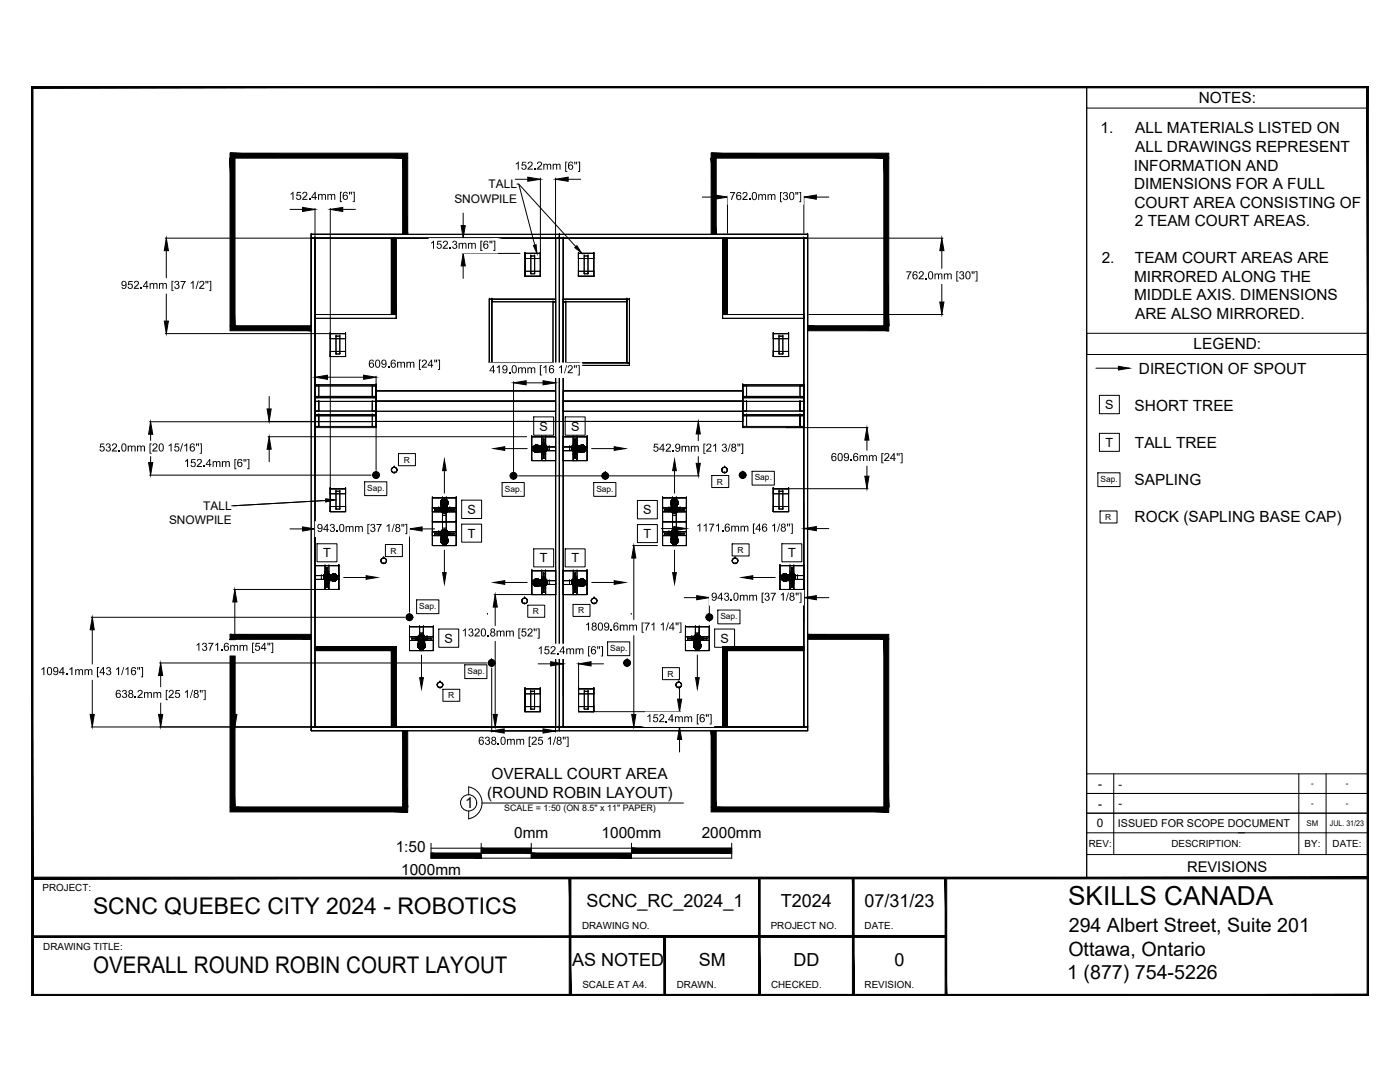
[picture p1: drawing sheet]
<svg xmlns="http://www.w3.org/2000/svg" width="279mm" height="216mm" viewBox="0 0 279 216" stroke-linecap="round" stroke-linejoin="round" font-family="sans-serif">
<defs><g id="words">
<text font-size="5.2" x="213.2" y="180.6">SKILLS CANADA</text>
<g font-size="4.6">
<text x="18.6" y="182.4">SCNC QUEBEC CITY 2024 - ROBOTICS</text>
<text x="18.6" y="194.1">OVERALL ROUND ROBIN COURT LAYOUT</text>
</g>
<g font-size="3.9">
<text x="213.3" y="186">294 Albert Street, Suite 201</text>
<text x="213.2" y="190.7">Ottawa, Ontario</text>
<text x="213" y="195.4">1 (877) 754-5226</text>
</g>
<g font-size="3.6">
<text x="117" y="181">SCNC_RC_2024_1</text>
<text x="155.8" y="181">T2024</text>
<text x="172.5" y="181">07/31/23</text>
<text x="114.2" y="192.7">AS NOTED</text>
<text x="139.5" y="192.7">SM</text>
<text x="158.3" y="192.7">DD</text>
<text x="178.5" y="192.7">0</text>
</g>
<g font-size="3.1">
<text x="239.2" y="20.6">NOTES:</text>
<text x="219.6" y="26.6">1.</text>
<text x="226.6" y="26.6">ALL MATERIALS LISTED ON</text>
<text x="226.3" y="34">INFORMATION AND</text>
<text x="226.6" y="30.3">ALL DRAWINGS REPRESENT</text>
<text x="226.3" y="37.7">DIMENSIONS FOR A FULL</text>
<text x="226.4" y="41.4">COURT AREA CONSISTING OF</text>
<text x="226.5" y="45.1">2 TEAM COURT AREAS.</text>
<text x="219.9" y="52.5">2.</text>
<text x="226.5" y="52.5">TEAM COURT AREAS ARE</text>
<text x="226.3" y="56.2">MIRRORED ALONG THE</text>
<text x="226.3" y="59.9">MIDDLE AXIS. DIMENSIONS</text>
<text x="226.6" y="63.6">ARE ALSO MIRRORED.</text>
<text x="238.2" y="69.7">LEGEND:</text>
<text x="227.3" y="74.7">DIRECTION OF SPOUT</text>
<text x="226.4" y="82">SHORT TREE</text>
<text x="226.5" y="89.4">TALL TREE</text>
<text x="226.4" y="96.8">SAPLING</text>
<text x="226.4" y="104.1">ROCK (SAPLING BASE CAP)</text>
<text x="98.1" y="155.4">OVERALL COURT AREA</text>
<text x="97.2" y="159.2">(ROUND ROBIN LAYOUT)</text>
<text x="102.6" y="167.2">0mm</text>
<text x="120.1" y="167.2">1000mm</text>
<text x="140" y="167.2">2000mm</text>
<text x="79" y="170">1:50</text>
<text x="80.1" y="174.6">1000mm</text>
</g>
<text font-size="3" x="92.8" y="161.3">1</text>
<text font-size="2.9" x="236.9" y="173.9">REVISIONS</text>
<g font-size="2.5">
<text x="102.7" y="33.8">152.2mm [6&quot;]</text>
<text x="57.7" y="39.9">152.4mm [6&quot;]</text>
<text x="145.6" y="39.9">762.0mm [30&quot;]</text>
<text x="85.8" y="49.6">152.3mm [6&quot;]</text>
<text x="24.1" y="57.6">952.4mm [37 1/2&quot;]</text>
<text x="180.8" y="55.7">762.0mm [30&quot;]</text>
<text x="73.5" y="73.4">609.6mm [24&quot;]</text>
<text x="97.7" y="74.5">419.0mm [16 1/2&quot;]</text>
<text x="220.6" y="81.6">S</text>
<text x="107.7" y="85.9">S</text>
<text x="114" y="85.9">S</text>
<text x="220.6" y="89.2">T</text>
<text x="19.7" y="90.1">532.0mm [20 15/16&quot;]</text>
<text x="36.7" y="93.2">152.4mm [6&quot;]</text>
<text x="130.3" y="90.1">542.9mm [21 3/8&quot;]</text>
<text x="165.8" y="92">609.6mm [24&quot;]</text>
<text x="63.2" y="106.1">943.0mm [37 1/8&quot;]</text>
<text x="93.3" y="102.5">S</text>
<text x="93.4" y="107.3">T</text>
<text x="128.4" y="102.6">S</text>
<text x="128.4" y="107.4">T</text>
<text x="138.9" y="106.1">1171.6mm [46 1/8&quot;]</text>
<text x="64.5" y="111.2">T</text>
<text x="107.7" y="112.2">T</text>
<text x="114" y="112.2">T</text>
<text x="157.3" y="111.2">T</text>
<text x="141.9" y="119.8">943.0mm [37 1/8&quot;]</text>
<text x="116.7" y="125.8">1809.6mm [71 1/4&quot;]</text>
<text x="39" y="129.9">1371.6mm [54&quot;]</text>
<text x="88.7" y="128.2">S</text>
<text x="92.1" y="127">1320.8mm [52&quot;]</text>
<text x="107.3" y="130.5">152.4mm [6&quot;]</text>
<text x="143.8" y="128.2">S</text>
<text x="8" y="134.7">1094.1mm [43 1/16&quot;]</text>
<text x="23" y="139.3">638.2mm [25 1/8&quot;]</text>
<text x="95.4" y="148.6">638.0mm [25 1/8&quot;]</text>
<text x="129" y="144.1">152.4mm [6&quot;]</text>
</g>
<g font-size="2.4">
<text x="90.7" y="40.4">SNOWPILE</text>
<text x="97.5" y="37.5">TALL</text>
<text x="40.6" y="101.8">TALL</text>
<text x="33.7" y="104.6">SNOWPILE</text>
<text x="219.2" y="157.2">-</text>
<text x="219.2" y="161.1">-</text>
<text x="218.9" y="165.1">0</text>
</g>
<g font-size="2.2">
<text x="223.2" y="157.1">-</text>
<text x="223.2" y="161.1">-</text>
<text x="223.1" y="165">ISSUED FOR SCOPE DOCUMENT</text>
</g>
<g font-size="2">
<text x="217.3" y="169.1">REV:</text>
<text x="233.8" y="169.1">DESCRIPTION:</text>
<text x="260.4" y="169.1">BY:</text>
<text x="266" y="169.1">DATE:</text>
<text x="8.5" y="177.9">PROJECT:</text>
<text x="116.2" y="185.4">DRAWING NO.</text>
<text x="153.8" y="185.4">PROJECT NO.</text>
<text x="172.6" y="185.4">DATE.</text>
<text x="8.6" y="189.7">DRAWING TITLE:</text>
<text x="116.2" y="197.1">SCALE AT A4.</text>
<text x="135.1" y="197.1">DRAWN.</text>
<text x="153.9" y="197.1">CHECKED.</text>
<text x="172.6" y="197.1">REVISION.</text>
</g>
<text font-size="1.8" x="100.6" y="161.8">SCALE = 1:50 (ON 8.5&quot; x 11&quot; PAPER)</text>
<g font-size="1.7">
<text x="80.6" y="92.3">R</text>
<text x="150.6" y="95.9">Sap.</text>
<text x="73.3" y="98">Sap.</text>
<text x="100.7" y="98.1">Sap.</text>
<text x="119" y="98.1">Sap.</text>
<text x="143.1" y="96.7">R</text>
<text x="219.6" y="96.2">Sap.</text>
<text x="220.6" y="103.8">R</text>
<text x="77.9" y="110.4">R</text>
<text x="147.2" y="110.3">R</text>
<text x="83.7" y="121.5">Sap.</text>
<text x="106.4" y="122.6">R</text>
<text x="115.4" y="122.4">R</text>
<text x="143.8" y="123.5">Sap.</text>
<text x="121.8" y="129.9">Sap.</text>
<text x="93.3" y="134.5">Sap.</text>
<text x="133.2" y="135">R</text>
<text x="89.4" y="139.3">R</text>
</g>
<g font-size="1.6">
<text x="261.7" y="156.9">-</text>
<text x="261.7" y="160.8">-</text>
<text x="268.6" y="156.9">-</text>
<text x="268.6" y="160.8">-</text>
<text x="260.8" y="164.8">SM</text>
<text x="265.4" y="164.8">JUL. 31/23</text>
</g>
</g></defs>
<g fill="none" stroke="#000" stroke-width=".2">
<path d="M6.4 17.4h210.5v157.8h-210.5zM216.9 17.4h56.1v4.2h-56.1zM46.9 31.5h33.5v15.3h-18.3v18.2h-15.2zM102.8 35.8h2.5M103.2 36.7h.3l3.2 12.2M103.5 36.7l11.4 12.5M107.8 35.5v19.6M110.9 35.5v16.4M113.4 35.8h2.5M140.2 39.3h2.5M142.9 31.5h33.5v33.5h-15.2v-18.2h-18.3zM145.2 39.1v7.4"/>
<path d="M160.4 39.1v7.4M162.9 39.3h2.5M216.9 21.6v144.6M33 47.5h78.6M33.2 50v5.7M33.2 58.4v5.7M57.9 41.8h2.5M62.1 46.8h.1M62.1 47.5h.1M62.1 47.5h.8h-.8v97.6h.8v-97.6M62.1 47.5v97.6h.8v-97.6M62.1 46.8v18.2"/>
<path d="M62.1 46.8h18.3M62.9 47.5h.1M62.9 41.6v53.7M65.9 41.6v57.2M68.4 41.8h2.5M78.1 47.5h1v15.3h-1zM92.2 50.6h11.6M92.4 42.5v2.5M92.4 53.1v2.5M97.7 59.7h13.2v13.2h-13.2v-13.2v13.2M97.7 59.7h13.2v13.2h-13.2M97.7 59.7h.1"/>
<path d="M97.7 59.7h.5h-.5v12.7zM98.2 59.7v.5v-.5h12.7M98.2 59.7h12.7v.5M98.2 59.7h.1M98.2 59.7v.5M104.8 50.6h3v4.5h-3M104.8 55.1v-4.5v4.5M104.8 55.1h.1M104.8 50.6h.1M104.8 54.1h.1M104.8 55.1v-1h3v1M104.8 54.1h3v1h-3z"/>
<path d="M104.8 51.6h.1M104.8 50.6h3v1h-3v-1h3M104.8 55.1h3M104.8 50.6h3M104.8 50.6v1M105.9 54.6h.1M105.9 51.1h.1M105.9 51.1h.8v3.5h-.8zM106.7 54.6h.1M106.7 51.1h.1M107.8 55.1h.1M107.8 50.6h.1"/>
<path d="M107.8 54.1h.1M107.8 51.6h.1M107.8 50.6v1h-3M110.9 47.5h.1M110.9 59.7h.1M110.9 59.7v.5h-12.7M110.9 47.5v97.6h.7M110.9 47.5h.7h-.7M110.9 47.5v97.6h.7v-97.6M111.6 46.8h-49.5v.7M111.6 46.8v.7v-.7M111.6 46.8h-49.5v.7h49.5"/>
<path d="M111.6 46.8h.1M111.6 47.5h.1M111.6 46.8h49.6v.7h-49.6v-.7v.7M111.6 46.8h49.6v.7h-49.6M111.6 47.5h.8h-.8v97.6h.8v-97.6M111.6 47.5v97.6h.8v-97.6M111.6 47.5v97.6M112.4 47.5h48v97.6M112.4 47.5h.1M112.4 59.7h.1M112.4 59.7h12.7v.5v-.5M112.4 59.7v.5h12.7"/>
<path d="M112.4 47.5v97.6M115.4 55.1h.1M115.4 50.6h.1M115.4 54.1h.1M115.4 55.1v-1h3.1v1M115.4 54.1h3.1v1h-3.1zM115.4 51.6h.1M115.4 50.6v1h3.1M115.4 50.6h3.1v1h-3.1v-1h3.1M115.4 55.1h3.1M115.4 50.6h3.1M115.4 50.6v4.5"/>
<path d="M116.6 54.6h.1M116.6 51.1h.1M116.6 51.1h.7v3.5h-.7zM117.3 54.6h.1M117.3 51.1h.1M118.5 50.6h-3.1v4.5h3.1M118.5 55.1v-4.5v4.5M118.5 55.1h.1M118.5 50.6h.1M118.5 54.1h.1M118.5 51.6h.1M118.5 50.6v1"/>
<path d="M125.1 59.7h-12.7v.5M125.1 59.7h.1M125.1 59.7h.5v12.7v-12.7zM125.1 59.7v.5M125.6 59.7h-13.2v13.2h13.2v-13.2v13.2M125.6 59.7h-13.2v13.2h13.2M125.6 59.7h.1M142.9 46.8h18.3M144.2 47.5h1v15.3h-1zM160.4 47.5h.1M160.4 47.5v97.6h.8M160.4 47.5h.8h-.8"/>
<path d="M160.4 47.5v97.6h.8v-97.6M161.2 46.8h.1M161.2 47.5h.1M161.2 46.8v98.3M161.4 47.5h26.8M188 50v3.8M188 56.5v3.8M33 66.6h36M53.7 79.1v2.5M62.9 79.3h12.2h-12.2v3.5h12.2v-3.5M62.9 79.3v3.5h12.2v-3.5M62.9 79.3h.1"/>
<path d="M62.9 79.3h12.2v.8h-12.2v-.8h12.2M62.9 77h.7v2.3h-.7M62.9 77v2.3h.7v-2.3M62.9 77h.1M62.9 79.1h12.2v.2M62.9 76.8h12.2v2.3M62.9 77v2.3h12.2v-2.3M62.9 77v-.2v2.5M62.9 79.1h.1M62.9 76.8h.1M62.9 77v-.2h12.2v.2M62.9 79.3v-2.3h12.2v2.3"/>
<path d="M62.9 79.1h12.2v.2h-12.2zM62.9 63.5h.1M62.9 62.8h.1M63.6 79.3h.1M63.6 77h.1M65.4 75.3h7.2M65.9 70.1h.1M65.9 71.1v-1h3.1v1M65.9 70.1h3.1v1h-3.1zM65.9 71.1h.1M65.9 67.6h.1M65.9 66.6h.1"/>
<path d="M65.9 66.6h3.1v1h-3.1v-1h3.1M65.9 66.6h3.1v4.5h-3.1M65.9 71.1v-4.5v4.5M65.9 71.1h3.1M67.1 70.6h.1M67.1 67.1h.1M67.1 67.1h.7v3.5h-.7zM67.8 70.6h.1M67.8 67.1h.1M69 70.1h.1M69 71.1h.1M69 67.6h.1"/>
<path d="M69 66.6v1h-3.1M69 66.6h.1M69 66.6v4.5M74.3 79.3h.1M74.3 77v2.3h.8h-.8v-2.3h.8v2.3v-2.3M74.3 77h.1M75.1 78v6.1h35.8M75.1 78h.1M75.1 79.3h.1M75.1 79.3v.8h-12.2M75.1 76.8v.2h-12.2M75.1 79.1h.1"/>
<path d="M75.1 76.8h.1M75.1 77h.1M75.1 75.1v18.7M79.1 62.8v.7v-.7h-16.2v.7h16.2M79.1 62.8h-16.2v.7h16.2M79.1 63.5h.1M79.1 62.8h.1M97.7 72.4v.5h12.7h-12.7zM98.2 60.2h.1M98.2 72.4v-12.7v12.7M98.2 60.2h12.7M102.5 76.2v17.8"/>
<path d="M105 76.4h3.4M110.4 60.2v12.7h.5v-12.7h-.5h.5M110.4 60.2v12.7h.5v-12.7M110.4 60.2h.1M110.4 72.4h-12.7h12.7M110.9 60.2h.1M110.9 78h-35.8h35.8v6.1M110.9 78v6.1h-35.8M110.9 78h.1M110.9 76.2v17.8M112.4 60.2h.1M112.4 60.2h.5h-.5v12.7h.5v-12.7"/>
<path d="M112.4 60.2v12.7h.5v-12.7M112.4 78h35.8h-35.8v6.1zM112.4 78h.1M112.4 60.2h12.7M112.9 60.2h.1M112.9 72.9h12.7v-.5v.5zM112.9 72.4h12.7h-12.7M125.1 60.2h.1M125.1 72.4h.5h-.5M125.1 72.4v-12.7v12.7M125.1 72.4h.1M125.1 72.4h.5"/>
<path d="M125.6 72.9h.1M125.6 72.4h.1M144.2 63.5v-.7v.7M144.2 62.8h16.2v.7h-16.2M144.2 63.5h.1M144.2 62.8h.1M144.2 62.8h16.2M148.2 78h.1M148.2 79.3v3.5h12.2v-3.5h-12.2h12.2M148.2 79.3v3.5h12.2v-3.5M148.2 79.3h.1M148.2 79.3v.8h12.2"/>
<path d="M148.2 79.3h12.2v.8h-12.2v-.8h12.2M148.2 76.8v.2h12.2M148.2 77v2.3h12.2v-2.3M148.2 79.1h.1M148.2 76.8h.1M148.2 77h.1M148.2 77v-.2h12.2v.2M148.2 79.3v-2.3h12.2v2.3M148.2 79.1h12.2v.2h-12.2zM148.2 77v2.3v-2.3h.8v2.3h-.8h.8v-2.3M148.2 76.8v2.3M149 79.3h.1"/>
<path d="M149 77h.1M154.3 70.1h.1M154.3 71.1v-1h3.1v1M154.3 70.1h3.1v1h-3.1zM154.3 71.1h.1M154.3 67.6h.1M154.3 66.6v1h3.1M154.3 66.6h3.1v1h-3.1v-1h3.1M154.3 66.6h.1M154.3 71.1h3.1M154.3 66.6h3.1M154.3 66.6v4.5"/>
<path d="M155.5 70.6h.1M155.5 67.1h.1M155.5 67.1h.7v3.5h-.7zM156.2 70.6h.1M156.2 67.1h.1M157.4 70.1h.1M157.4 71.1h.1M157.4 67.6h.1M157.4 66.6h.1M157.4 66.6h-3.1v4.5h3.1M157.4 71.1v-4.5v4.5M157.4 66.6v1"/>
<path d="M159.7 79.3h.1M159.7 77v2.3h.7v-2.3M159.7 77h.1M160.4 79.3h.1M160.4 77h-.7v2.3h.7M160.4 77h.1M160.4 79.1h-12.2v.2M160.4 76.8h-12.2v2.3M160.4 77v-.2v2.5M160.4 79.1h.1M160.4 76.8h.1M160.4 62.8v.7h-16.2"/>
<path d="M160.4 63.5h.1M160.4 62.8h.1M160.4 76.8v3.3M161.4 62.8h26.8M216.9 66.5h56.1v4.2h-56.1zM218.7 73.5h4.5M219.4 78.9h4v3.7h-4zM29.8 94.8h44.3M29.8 84.2h44.3M30.1 86.7v1.4M30.1 90.9v1.4M53.5 84.1h86.1"/>
<path d="M53.5 87.1h51.6M53.7 89.6v2.5M62.9 80.1v1.9h.7M62.9 80.1h.7v1.9v-1.9M62.9 80.1h.1M62.9 82h.1M62.9 82.8h.1M62.9 82.8v-.8h12.2v.8M62.9 82h12.2v.8h-12.2zM62.9 85.1v-2.3v2.3h.7v-2.3h-.7h.7v2.3M62.9 85.1h.1M62.9 82.8h12.2v.2h-12.2z"/>
<path d="M62.9 83h.1M62.9 85.3h.1M62.9 82h.7M62.9 82.8h12.2M63.6 80.1h-.7v1.9M63.6 82h.1M63.6 80.1h.1M63.6 82.8h.1M63.6 85.1h.1M65.9 97.5h3.1v4.6h-3.1M65.9 97.5h.1M65.9 98.5h.1"/>
<path d="M65.9 97.5h3.1v1h-3.1v-1h3.1M65.9 97.5h3.1M67.1 98h.1M67.1 98h.7v3.6h-.7zM67.8 98h.1M69 97.5h.1M69 98.5h.1M69 97.5v1h-3.1M69 97.5v4.6M72.8 96.1h4.4v2.8h-4.4zM74.3 80.1h.8h-.8v1.9zM74.3 82h.1"/>
<path d="M74.3 80.1h.1M74.3 82.8h.1M74.3 85.1v-2.3h.8v2.3M74.3 85.1h.1M74.5 94.8h.1M74.6 94.8h.1M74.7 94.8h.1M74.7 94.8l.1 .3 .3 .1M74.8 95.1l.3 .1 .2-.1M74.8 94.6l-.1 .2 .1 .3M74.8 94.6h.1M74.8 95.1h.1"/>
<path d="M74.8 94.8h.1M75.1 94.3h.1M75.1 94.4h.1M75.1 95.3h.1M75.1 95.2h.1M75.1 94.1v.7h-.7h.7v.7v-.7h.7h-.7zM75.1 94.4l-.3 .2-.1 .2M75.1 95.1h.1M75.1 94.6h.1M75.1 94.2h.1M75.1 95.4h.1M75.1 94.8h.1"/>
<path d="M75.1 84.1h.1M75.1 80v2.1h35.8M75.1 80h.1M75.1 82.1h.1M75.1 82.8h.1M75.1 80.1h.1M75.1 82h.1M75.1 85.1v.2h-12.2M75.1 82.8v2.3h-12.2M75.1 85.3h.1M75.1 83h.1M75.1 85.1h.1"/>
<path d="M75.1 80.1v1.9h-.8M75.1 82.8h-.8v2.3h.8M75.1 94.4l-.3 .2M75.3 94.8h.1M75.3 94.6l-.2-.2 .2 .2 .1 .2M75.3 94.6l.1 .2-.1 .3M75.3 95.1h.1M75.3 94.6h.1M75.4 94.8h.1M75.4 94.8l-.1 .3-.2 .1M75.5 94.8h.1M75.6 94.8h.1"/>
<path d="M78.1 93.8h.1M78.7 93.2h.1M78.7 94.4h.1M79.2 93.8h.1M79.5 90.5h3.4v2.4h-3.4zM86.3 99.3h4.8v4.8v-4.8M86.3 99.3v4.8h4.8M86.3 99.3h.1M88.1 99.9l-.1 .5 .1-.5v.4M88.1 99.9v2M88.1 99.9l-.1 .1M88.2 99.9a.57 .57 0 0 1 .7-.2 .57 .57 0 0 1 .3 .6 .57 .57 0 0 1-.7 .3 .57 .57 0 0 1-.3-.7z"/>
<path d="M88.2 99.9l-.1 .2M88.2 99.9v2.1M88.2 99.8l.5-.1a.51 .51 0 0 1 .7 .4 .51 .51 0 0 1-.7 .5 .48 .48 0 0 1-.6-.2 .48 .48 0 0 1 .1-.6zM88.2 99.8l-.1 .5 .1-.5v.4M88.2 99.8l-.1 .1M88.2 99.8v.4M88.3 99.8v2.4M88.3 99.8l-.1 .1M88.3 99.3v1.8M88.3 99.3h.1M88.3 99.7v.4l-.1 .1v-.4l.1-.1v.4M88.3 99.7l-.1 .1"/>
<path d="M88.3 99.7v.4M88.4 99.8v2.4M88.4 99.8h-.1M88.5 99.7h.2v.3l-.2 .1v-.4h.2v.3l.2 .1v-.4M88.5 99.7h-.2v.4h.2v-.4h-.2M88.5 99.7v2.7M88.5 99.7h.4M88.5 99.7h-.2M88.5 99.7v.4h-.1v-.3l.1-.1v.4M88.5 99.7h.3M88.5 99.7h.2v.4M88.5 99.7l-.1 .1"/>
<path d="M88.5 99.7l.1 2.6M88.6 99.8h.2zM88.7 99.7v.4h-.2v-.4M88.7 99.7h.1v.4h-.1v-.4h.1M88.7 93.9v4.5M88.7 99.7v2.7M88.7 99.7h.1M88.7 99.7h-.2M88.8 99.8v2.5M88.8 99.7l.2 .1v.3h-.2v-.4l.2 .1M88.8 99.7l.2 .1M88.9 99.7v.4h.1v-.4h-.1v.4"/>
<path d="M88.9 99.7h-.2v.3M88.9 99.7l-.1 2.6M88.9 99.7h.1M89 99.8v.3l.1 .1v-.4h-.1v.3M89 99.8h.1M89 99.7v2.5M89 99.7l.2 .1M89.1 99.3h-.8v1.8M89.1 99.3v1.8zM89.1 99.3h.1M89.1 99.8l.2 .2M89.1 99.8l.1 .5-.1-.5v.4"/>
<path d="M89.1 99.8v2.4M89.1 99.8l.1 .1M89.2 99.8l.1 .1M89.2 99.8v.4M89.2 99.9l.1 .5-.1-.5v.4M89.2 99.9v2.1M89.2 99.9l.1 .1M89.3 99.9v2M89.3 99.9v.1M91.1 99.3h-4.8v4.8M91.1 99.3h.1M92.1 99.8h4v3.7h-4z"/>
<path d="M100.2 96.3h4.4v2.7h-4.4zM100.7 89.5h4.5M101.8 95h.7v-.7v.7h.7h-.7v.6v-.6zM101.9 95h.1M102 95h.1M102.1 95h.1M102.1 95l.1 .2 .3 .1M102.2 94.7l.3-.1-.3 .1-.1 .3M102.2 94.7l-.1 .3 .1 .2M102.2 95.2l.3 .1 .3-.1M102.2 95.2h.1M102.2 94.7h.1"/>
<path d="M102.2 95h.1M102.5 94.5h.1M102.5 94.6h.1M102.5 95.4h.1M102.5 95.3h.1M102.5 94.6l.3 .1 .1 .3M102.5 95.2h.1M102.5 94.7h.1M102.5 94.4h.1M102.5 95.5h.1M102.5 95h.1M102.5 94.6l.3 .1"/>
<path d="M102.7 95h.1M102.8 94.7l.1 .3-.1 .2M102.8 94.7h.1M102.8 95.2h.1M102.9 95h.1M102.9 95l-.1 .2-.3 .1M103 95h.1M103.1 95h.1M103.5 95h36.1M106.1 87.1h4.8h-4.8v4.8M106.1 87.1v4.8h4.8M106.1 87.1h.1"/>
<path d="M106.1 91.9h.1M106.1 89.9h1.8M106.1 89.2v.7h1.8M106.1 89.2h1.8zM106.1 89.9h.1M106.1 89.2h.1M106.4 89.5h.1M106.4 89.5l.1 .2h.3v-.2h-.4l.1 .2M106.4 89.5h2.8M106.4 89.5l.1 .2M106.5 89.3h.3l.1-.1h-.4v.1h.3M106.5 89.3h.3v.2h-.4"/>
<path d="M106.5 89.3l-.1 .2h.4M106.5 89.7v.2h.4l-.1-.2h-.3v.2M106.5 89.3l2.6 .1M106.5 89.3l-.1 .2M106.5 89.7v.2M106.5 89.5v.2M106.5 89.7h.4v.1h-.3l-.1-.1h.4M106.5 89.4v.3M106.5 89.9l.5 .1-.5-.1h.4M106.5 89.4v.1h.4v-.1h-.4v.1M106.5 83.2h4v3.6h-4zM106.5 89.2h2.5"/>
<path d="M106.5 89.7l.1 .1M106.5 89.2v.2M106.5 89.4v.1M106.5 89.9l.1 .1M106.5 89.9h.4M106.6 89.2l-.1 .2h.4v-.2h-.3l-.1 .2M106.6 89.2l.4-.1h-.4v.1h.3M106.6 89.8h2.4M106.6 89.8v.2M106.6 89.4v.3zM106.6 89.4h2.5M106.6 89.7h2.5"/>
<path d="M106.6 90l.5 .1-.5-.1h.4M106.6 89l-.1 .2M106.6 90l.1 .1M106.6 89h.4M106.6 90h.4M106.6 89.1l.5-.1-.5 .1h.4M106.6 89.1h2.3M106.6 90h2.3M106.6 90h.1M106.6 89.1v.1M106.7 90.1l.5 .1-.5-.1h.4M106.7 90.1h1.9"/>
<path d="M106.7 88.9h1.9M106.7 88.9l-.1 .1M106.7 90.1l.1 .1M106.7 89a.53 .53 0 0 1 .7 .5 .53 .53 0 0 1-.7 .5 .74 .74 0 0 1 0-1zM106.7 90l.2 .1M106.7 89l.5-.1-.5 .1h.4M106.7 90l2.1 .1M106.7 89h2.1M106.7 89l-.1 .1M106.8 89.5l.1-.1-.1-.1 .1 .2M106.8 88.9h.4M106.8 88.9l-.2 .2"/>
<path d="M106.8 90.2h.2M106.8 90.2h.5h-.5h.4M106.8 89.5h.1M106.8 88.9h.5h-.5h.4M106.8 89.5l.1 .2-.1-.2v.2M106.8 90.2h.6M106.8 88.9h-.1M106.8 88.9l-.1 .1M106.8 90.2h.1M106.8 88.9h.6M106.8 89.5v.2M106.8 89.3l.2-.1-.2 .1 .1 .1"/>
<path d="M106.8 89.7l.1 .2 .1-.1-.2-.1 .1 .2M106.8 89.3l.1 .1M106.8 89.3v.2M106.8 89.7l.1 .2M106.8 89.5h1M106.8 89.5h-.3v.2M106.8 89.5l.1-.1v.1M106.8 89.5l.1 .2v-.2M106.8 89.5l.1 .2M106.9 89.9l.1 .1v-.2v.2M106.9 89.2h.1v-.2l-.1 .2h.1M106.9 89.5v.2h-.4"/>
<path d="M106.9 89.7l.1 .1-.1-.1M106.9 89.4l-.1 .1M106.9 89.4v.3M106.9 89.2h.1M106.9 89.2l-.1 .1M106.9 89.9l.1 .1M106.9 89.7v.1M106.9 89.5h1zM106.9 89.5h1v-.1h-1v.1h1M106.9 89.5h.1M106.9 89.5h.9M106.9 89.5v.2h1v-.2h-1v.2"/>
<path d="M106.9 89.8l.1 .2h-.4v-.2l.4 .2M106.9 89.2v.2v-.2M106.9 89.8v-.1l.1 .3M106.9 89.2l.1-.1v.1M106.9 89.5v.2M106.9 89.2v.2M106.9 89.8l.2 .3M106.9 89.8l.1 .2M106.9 88.8a.73 .73 0 0 1 .5 .7 .73 .73 0 0 1-.5 .7 .61 .61 0 0 1-.5-.7M106.9 88.8a.61 .61 0 0 0-.5 .7M106.9 89.7l.1 .1h1l-.1-.1h-1l.1 .1M106.9 89.4h1l.1-.2h-1l-.1 .2h1"/>
<path d="M106.9 90.2h.5h-.5h.4M106.9 88.9h.5h-.5h.4M106.9 89.5v.1M106.9 88.9h.1M106.9 88.9h.3M106.9 88.9h1.6M106.9 89.4v.1M106.9 89.7l.1 .1M106.9 88.9h-.1M106.9 89.7h-.1M107 89l-.1 .2h-.4l.1-.2h.4l-.1 .2M107 89l.1-.1-.1 .2"/>
<path d="M107 90l.1 .1M107 89v.1M107 89l-.1 .2M107 89.8h1l.1 .2h-1.1v-.2h1M107 89.5h.3M107 89.1l.1-.1-.1 .1M107 89.1l-.1 .1 .1-.1M107 89.8v.2M107 89.2l-.1 .2M107 89.5l.1 .4M107 89.8l-.1 .1M107 89.1l-.1 .1"/>
<path d="M107 89.4v.1h.7M107 89.4v.3M107 90h.1h-.5h.5M107 89.4v.1M107 90h.1M107 90l1.2 .1-1.2-.1h1.1M107 88.9l.6 .2h-.4l-.1-.1h.4M107 90.2l.5-.1-.5 .1h.4M107 88.9l.5 .1-.5-.1h.4M107 88.9l.2 .2M107 89.1v.1M107 90.2h-.1"/>
<path d="M107.1 88.9l-.5 .1 .5-.1-.1 .1M107.1 88.9h.1l-.1 .1M107.1 90.1h.1h-.1l.1 .1M107.1 88.9l.1 .2M107.1 90.1l.1 .1M107.1 88.9l-.1 .1M107.1 89a.53 .53 0 0 1 .6 .5 .53 .53 0 0 1-.6 .5 .74 .74 0 0 1 0-1zM107.1 89.9l.2 .1M107.1 89l.1-.1-.1 .1M107.1 90l.1 .1-.5-.1 .5 .1M107.1 90l.1 .1h-.1M107.1 89.2l-.1 .2"/>
<path d="M107.1 90.1h.1M107.1 89.9l.1 .1M107.1 89l-.1 .1M107.1 90l.1 .1M107.1 89a.53 .53 0 0 1 .7 .5 .53 .53 0 0 1-.7 .5 .74 .74 0 0 1 0-1zM107.1 90.1h1.3h-1.3h1.1M107.1 90.1h.3M107.1 89.1a.46 .46 0 0 1 .6 .4 .46 .46 0 0 1-.6 .5 .64 .64 0 0 1 0-.9zM107.1 90l-.2 .1M107.2 90h.1M107.2 90.1l.4-.1-.4 .1h.3M107.2 88.9h-.5h.5h-.1"/>
<path d="M107.2 90.1l-.2 .1M107.2 88.9l.1 .1M107.2 88.9h-.1M107.2 90.2h.1M107.2 88.9h.1M107.2 90.1h.1h-.5h.5M107.2 88.9l-.1 .1 .1-.1M107.2 88.9h.1h-.1M107.2 90.1h.1M107.2 90.1h1.3h-1.3h1.2M107.2 88.9h.2M107.2 89.1h.4l.1 .1h-.4l-.1-.1h.4"/>
<path d="M107.2 90.1l.1 .1h-.1M107.2 88.9l-.1 .1M107.2 89.1l.1 .1M107.2 90.1v.1M107.3 89h.1M107.3 90h.1M107.3 89l-.2 .2M107.3 90h.3l.1-.1h-.4v.1h.3M107.3 89l.1 .3M107.3 90l-.1 .1M107.3 89h.3M107.3 90h.3"/>
<path d="M107.3 88.9h.1h-.5h.5M107.3 89.8h.4v-.1h-.4v.1h.4M107.3 89.2v.2h.4v-.2h-.4v.2M107.3 88.9h-.1h.1M107.3 90.1h-.1h.1M107.3 88.9l.2 .1zM107.3 88.9h.1h-.1M107.3 88.9h-.5h.5h-.1M107.3 88.9h.1M107.3 89.2v.2M107.3 89.8l-.2 .2M107.3 88.9h-.1"/>
<path d="M107.3 89.5h.6h-.5M107.3 89.5h.4v.2M107.3 89.2h.4l.1 .1h-.4l-.1-.1h.4M107.3 90.1h.1l-.1 .1M107.3 89.7h.4v-.2h-.3l-.1 .2h.4M107.3 89.5v.1M107.3 89.4l.1 .1M107.3 89.7v.1M107.3 89.9v.1M107.3 89.9h.4M107.3 90.1v.1M107.4 89.5l-.1 .3"/>
<path d="M107.4 89.5l-.1 .2M107.4 89.9h.1M107.4 89.2v.7M107.4 89.5h.5M107.4 89.5h.1M107.4 88.9l.1 .1zM107.4 89.3h.4v.2h-.4v-.2h.4M107.4 89.5v.2h.4M107.4 89.7l-.1 .2h.4l.1-.2h-.4l-.1 .2M107.4 90.1h-.5h.5h-.1M107.4 90.1h-.1h.1M107.4 89.3v.4"/>
<path d="M107.4 88.9l.1 .1M107.4 89.7l-.1 .2M107.4 90.1h-.1M107.4 88.9h.1h-.5h.5M107.4 88.9h.1M107.4 90.2h-.1M107.4 89l.2 .2M107.4 90h-.1M107.4 90.1v.1M107.5 89l.2 .1-.2-.1M107.5 90l-.5 .1 .5-.1-.1 .1M107.5 89l.2 .2z"/>
<path d="M107.5 90h.1l-.1 .1M107.5 90l-.1 .1h.1M107.5 89l.1 .1M107.5 90l-.1 .1M107.5 88.9h-.1l.1 .1M107.5 90h-.2M107.5 88.9l.1 .1-.4-.1 .4 .1M107.5 90.1l-.1 .1M107.5 90h-.1M107.5 88.9v.1M107.5 88.9l.1 .1M107.5 90.1h-.1"/>
<path d="M107.5 89l.2 .1M107.5 90.1h.1M107.6 89.1l.1 .1v-.1M107.6 90h-.5h.5h-.1M107.6 89.2l.1 .5M107.6 89.1l.1 .1M107.6 90l-.1 .1M107.6 89l-.1-.1 .2 .2M107.6 89l.1 .2zM107.6 89l.1 .2h-.4v-.2h.3l.1 .2M107.6 89l.1 .2M107.6 89l.2 .3"/>
<path d="M107.7 89.2v.2M107.7 89.8l.1-.1-.1 .1M107.7 90l-.2 .1M107.7 89.8l-.1 .2h-.4l.1-.2h.4l-.1 .2M107.7 89.2v.3zM107.7 89.8l-.1 .2 .1-.2M107.7 89.8l-.2 .2M107.7 89.8l-.1 .2M107.7 89.7l.1-.2v.2M107.7 89.5v.3M107.7 89.9l-.1 .1M107.7 89.2l.1 .2z"/>
<path d="M107.7 89.4h-.4l.1 .1M107.7 89.7v.1M107.7 89.2h.1M107.7 89.4v.1M107.7 89.2h1.3M107.7 89.2l.2 .2M107.7 89.8v.2M107.7 89.5h.1M107.7 89.5v.3zM107.7 89.2l.1 .2M107.7 89.5v.2M107.8 89.4v.1h.1"/>
<path d="M107.8 89.7h1.3l-.1 .1h-1.3l.2-.1M107.8 89.5h.1M107.8 89.7l-.1 .2M107.8 89.3v.2zM107.8 89.5v.2M107.8 89.4l-.1 .1M107.8 89.3v.4M107.8 89.7l-.1 .1M107.8 89.5v-.2l.1 .2M107.8 89.5v.2l.1-.2M107.8 89.7h.1M107.8 89.7l.1 .2"/>
<path d="M107.8 89.3h.1M107.8 89.3v.2v-.2M107.8 89.3l.2-.1-.1 .2M107.8 89.3v.2M107.8 89.3l.1 .1M107.9 89.5h.1M107.9 89.5l-.1 .2M107.9 89.5h.5M107.9 89.5l.1 .3M107.9 89.5v.2v-.2M107.9 89.5v-.1v.1M107.9 89.5h1.2"/>
<path d="M107.9 89.5h.6M107.9 89.5h1.3M107.9 89.2v.7v-.7M107.9 89.9h.1M107.9 89.2h.1M107.9 89.5v.2M107.9 89.7h.1M107.9 89.9l.1 .1M107.9 89.2l.1-.2v.2M107.9 89.7l.1 .1M107.9 89.4h.1M107.9 89.2l-.1 .1"/>
<path d="M107.9 89.4v.1v-.1M107.9 89.7v-.2v.2M107.9 89.4v.1M107.9 89.7l.2 .3zM107.9 89.4l.1-.2-.1 .2M107.9 89.4v.3M107.9 89.7v.2l-.1-.2M107.9 89.7l.1 .1-.1-.1M107.9 89.4v.3zM107.9 89.7h-.1M108 89.8h.1M108 89.2l-.1 .3"/>
<path d="M108 89.2h.1M108 89.2l-.1 .2M108 89.8l-.1-.1 .1 .1M108 89.8l.1 .2M108 89.2l-.1 .2 .1-.2M108 89.8l-.3 .2M108 89.8h1l-.1 .2h-.8M108 89.2l.1-.1-.1 .1M108 89.8l.1 .2-.1-.2M108 89.8l.1 .2-.2-.1M108 89.8l-.1 .1M108 89.5h.1"/>
<path d="M108 89.5l.1 .3M108 89.5h-.1h.6M108 89.5h.5M108 89.5h.6M108 89.5l.1 .3 .3 .2M108 90h.1M108 90l.2 .1-.2-.1M108 89h.1M108 89l-.1 .2M108 89l.2-.1-.1 .2M108 90l.2 .1M108 89.4v.3z"/>
<path d="M108 89.7h.1M108 89l.1 .1M108.1 89.8l.3 .2M108.1 89.3l-.1 .2M108.1 89.3v.5M108.1 89.8v.1M108.1 89.1h-.4l.3 .1M108.1 89.1h.8l.1 .1M108.1 90h.1M108.1 89.1h.1M108.1 89.1l.1-.1-.1 .1M108.1 89.1l.3-.2z"/>
<path d="M108.1 89.1l-.2 .3zM108.1 90l-.1-.2 .1 .2M108.1 89.1l-.1 .1M108.1 89.1l-.1 .1 .1-.1M108.1 89.1l-.1 .1h-1v-.1h1.1l-.1 .1M108.1 90l.1 .1-.2-.1M108.1 90l-.6 .1M108.1 90h.8l-.7 .1M108.1 90l.1 .1-.1-.1M108.1 89.5h.8zM108.1 90h-.1M108.1 89.9v-.7v.7"/>
<path d="M108.1 89.2h.8h-.8M108.1 89.9h.1M108.1 89.2h.1M108.1 90.1v1.8M108.1 90.1v1.8h.8M108.1 90.6h.1M108.1 90.1h.1M108.1 91.9h.1M108.1 87.1v1.8M108.1 88.4h.1M108.1 88.9h.1M108.1 87.1h.1"/>
<path d="M108.1 90.6h.8M108.1 88.4h.8M108.1 89.9l.1 .1M108.1 89.2v.1M108.2 90.1h.1M108.2 90.1l.1 .1-.1-.1M108.2 88.9h.1M108.2 88.9l-.2 .1M108.2 90.1l.1 .1M108.2 88.9h.1l-.1 .1M108.2 88.9v.1M108.2 90.1h-.8"/>
<path d="M108.2 90.1h.6h-.4M108.2 89h-.7l.6 .1M108.2 89l.7 .1M108.2 90h.1M108.2 90l.3 .1M108.2 89h.1M108.2 89l.2-.1-.2 .1M108.2 90l.2 .1M108.2 90l.2 .1h-.2M108.2 90h-.1l.1 .1M108.2 90l.3 .1h-.1M108.2 89l-.1 .1 .1-.1"/>
<path d="M108.2 89l-.1 .1M108.2 89l-1.2 .1 1.2-.1-.1 .1M108.2 89.2h.6zM108.2 89.8h.6zM108.2 90h.3M108.2 90h.2M108.2 89.1l-.1 .1M108.3 88.9h-.1M108.3 90.2h.1M108.3 88.9h.1M108.3 90.2h.2h-.2M108.3 90.2h.2"/>
<path d="M108.3 88.9h.2h-.1M108.3 89h.3zM108.3 90h.3zM108.3 88.9h.3zM108.3 90.1h.3zM108.3 90.1h.1M108.3 90h.1M108.3 89h.1M108.3 88.9v.1M108.3 90v.1M108.4 90.1h.1M108.4 90.1h.1h-.1"/>
<path d="M108.4 88.9h.2M108.4 88.9h.1M108.4 88.9h.1h-.1M108.4 90.1h.2zM108.4 88.9h.2zM108.4 88.9l-.2 .1 .2-.1M108.4 88.9l-1.3 .1 1.3-.1-.2 .1M108.4 88.9l-.2 .1M108.4 90.1h-1.1M108.4 90.1h.2h-.1M108.4 90.1h-.2h.2M108.4 88.9h.2h-1.3h1.3"/>
<path d="M108.4 88.9h-1l.8 .1M108.4 88.9l.4 .1M108.4 90.1h.2M108.4 90.1l-.1 .1M108.4 89l-.3 .3M108.4 90h.2M108.4 89l-.3 .3-.1 .2M108.4 89h.2M108.4 91.5h.2zM108.4 91.5h.1M108.4 87.6h.2zM108.4 87.6v3.9"/>
<path d="M108.4 90h.1M108.4 89l-.2 .1M108.4 89.5h.2M108.4 89.5h.6M108.5 88.9h.1M108.5 89h.1M108.5 90.1h.1M108.5 90h.1M108.5 89.5h.1M108.5 89l.4 .2 .1 .2M108.5 90.2h.1M108.5 90.2h.2h-.2"/>
<path d="M108.5 88.9h.2M108.5 88.9h.1h-.1M108.5 90.1l.2 .1h-.2M108.5 88.9h-.1h.1M108.5 88.9h-.2M108.5 89l-.3 .1M108.5 90.1h.1h-.1M108.5 89l.4 .2 .1 .3h-.4M108.5 88.9h.2h-.2M108.5 88.9h-1.3h1.3h-.1M108.5 89.5h.5M108.5 89.5h.6"/>
<path d="M108.5 88.9h-.1M108.5 88.9l-.3 .1M108.5 89.1v.9M108.5 87.6v3.9M108.5 89h-.1M108.6 89.5h.4v.2M108.6 89.5h.5M108.6 89.5h.4l-.1 .4-.4 .1M108.6 87.6v3.9M108.6 90h-.1M108.6 89l.3 .2M108.6 90.1h.1"/>
<path d="M108.6 90.1h.2h-.2M108.6 90.1h-.1M108.6 88.9h.1M108.6 88.9l.2 .1-.2-.1M108.6 90.1h.2l-.1 .1M108.6 88.9h-.1h.1M108.6 88.9l.2 .1M108.6 90.1h-.1h.1M108.6 88.9l.3 .2zM108.6 88.9v.1M108.6 90v.1M108.6 90.1l.1 .1"/>
<path d="M108.7 90.2h.1M108.7 90.2l.1-.1-.1 .1M108.7 88.9h.1M108.7 88.9h.1h-.2M108.7 90.2h-.2M108.7 88.9h-.1M108.8 90.1h.1M108.8 90.1l.1-.1-.1 .1M108.8 89h.1M108.8 89l.1 .1-.1-.1M108.8 90l-.2 .1M108.8 89l-.2-.1 .2 .1"/>
<path d="M108.8 90l-.2 .1h.2M108.8 90.1l.2-.1-.2 .1M108.8 89l.1 .1M108.8 90.1h-.2M108.8 88.9l.2 .1h-.2M108.8 88.9h.1M108.8 88.9l.2 .1M108.8 88.9v.1M108.8 90.1l-.1 .1M108.9 89.2l.1 .2M108.9 89.2l.1 .3M108.9 89.9l-.3 .1"/>
<path d="M108.9 89.9h-.8h.8M108.9 89.2v.7M108.9 89.9h.1M108.9 89.2h.1M108.9 90.1h-.8h.8M108.9 90.1v1.8zM108.9 90.6h.1M108.9 90.1h.1M108.9 91.9h.1M108.9 88.9h-.8h.8M108.9 87.1h-.8v1.8M108.9 87.1v1.8z"/>
<path d="M108.9 88.9h.1M108.9 87.1h.1M108.9 90h.1M108.9 89.1h.1M108.9 89.1l.1 .1M108.9 89.1l.2 .3M108.9 90l-.1 .1M108.9 89.1l-.1-.1 .1 .1M108.9 90l.2-.1-.1 .1M108.9 89.1l.2 .3zM108.9 90l.1-.2-.1 .2M109 89.7l-.2 .3h-.3"/>
<path d="M109 89.4v.1h-.4M109 89h.1M109 89l.1 .2M109 90h.1M109 89l.1 .2-.2-.1M109 89.7l-.1 .2M109 89.4v.3zM109 89.7h.1M109 89l-.1 .1M109 89.4v.1M109 90l-.2 .1M109 89.5h.1"/>
<path d="M109 89.5l-.1 .4M109 89.5v.2M109 89.8l-.1 .2M109 89.8h.1M109 89.2h.1M109 89.2l.1 .2M109 89.2l-.1-.1 .1 .1M109 89.8l.2-.1-.1 .2M109 89.8l-.1 .2 .1-.2M109 89.2l.1 .2h-1.2M109 89.2l.1 .5M109 89.8l.1-.1-.1 .1"/>
<path d="M109 89.8l.1 .1M109.1 89.4v.3zM109.1 89.7h.1M109.1 89.5h.1M109.1 89.5v.2M109.1 89.4h.1M109.1 89.7l-.1 .1M109.1 89.7l-.2 .3M109.1 89.2h.1M109.1 89.2l.1 .1M109.1 89.9h.1M109.1 89.9l-.1 .1"/>
<path d="M109.1 89.7v-.2v.2M109.1 89.4l-.1-.2 .1 .2M109.1 89.5v.2v-.2M109.1 89.7l-.2 .3zM109.1 89.4v.1v-.1M109.1 89.7l-.1 .1 .1-.1M109.1 89.4v.1M109.1 89.4v.1h-.6M109.1 89.2l.1 .1-.2-.1M109.1 89.7l.1-.2v.2M109.1 89.4l-.1 .4M109.1 89.2l.1 .5"/>
<path d="M109.1 89.2v.7v-.7M109.1 89.9h1.8M109.1 89.2h1.8zM109.1 89.7h-2.6M109.1 89.4v.3M109.1 89.2h-.1M109.1 89.5v-.1v.1M109.1 89.5l.1-.2v.2M109.2 89.3l-.1 .6M109.2 89.3h.1M109.2 89.3v.2v-.2M109.2 89.7h.1"/>
<path d="M109.2 89.7v-.2v.2M109.2 89.7l-.1 .2M109.2 89.3v.2M109.2 89.3l-.1 .1M109.2 89.5h.1M109.2 89.5v.2M109.6 89.9h.1M109.6 89.2h.1M109.6 89.2v.7M110.9 84.1h.1M110.9 80h-35.8h35.8v2.1M110.9 80v2.1h-35.8"/>
<path d="M110.9 80h.1M110.9 82.1h.1M110.9 87.1v4.8h-4.8M110.9 87.1h.1M110.9 91.9h.1M110.9 89.2v.7h-1.8M110.9 89.9h.1M110.9 89.2h.1M112.4 84.1h.1M112.4 80h35.8h-35.8v2.1zM112.4 82.1h.1M112.4 80h.1"/>
<path d="M112.4 87.1v4.8h4.8M112.4 87.1h.1M112.4 91.9h.1M112.4 89.9h1.8M112.4 89.2v.7h1.8M112.4 89.2h1.8zM112.4 89.9h.1M112.4 89.2h.1M112.8 83.2h4v3.6h-4zM113.7 89.9h.1M113.7 89.2h.1M113.7 89.2v.7"/>
<path d="M114.1 89.5h.1M114.1 89.5v.2M114.1 89.5v-.2l.1 .2M114.1 89.5h1.3M114.1 89.5h2.7M114.1 89.3l.1 .6M114.1 89.3h.1M114.1 89.3v.2v-.2M114.1 89.7h.1M114.1 89.7v-.2v.2M114.1 89.7l.1 .2M114.1 89.3v.2"/>
<path d="M114.1 89.3l.1 .1M114.2 89.5h.1M114.2 89.5v-.1v.1M114.2 89.5v.2v-.2M114.2 89.5h.5M114.2 89.5v.2M114.2 89.4v.3zM114.2 89.7h.1M114.2 89.4h2.5M114.2 89.7h2.5M114.2 89.4h.1M114.2 89.7l.1 .1"/>
<path d="M114.2 89.7l.2 .3M114.2 89.2h.1M114.2 89.2l-.1 .1M114.2 89.9h.1M114.2 89.9l.1 .1M114.2 89.7v-.2v.2M114.2 89.4l.1-.2-.1 .2M114.2 89.7l.2 .3zM114.2 89.4v.1v-.1M114.2 89.7l.1 .1-.1-.1M114.2 89.4v.1M114.2 89.4v.1h.6"/>
<path d="M114.2 89.5h1.2M114.2 89.2l-.1 .1 .2-.1M114.2 89.7l-.1-.2v.2M114.2 89.5h.6M114.2 89.4l.1 .4M114.2 89.2l-.1 .5M114.2 89.2v.7v-.7M114.2 89.7h2.6M114.2 89.4v.3M114.2 89.7h-.1M114.3 89.8l.1 .2M114.3 89.8h.1"/>
<path d="M114.3 89.2h.1M114.3 89.2l-.1 .2M114.3 89.2l.1-.1-.1 .1M114.3 89.8l-.2-.1 .1 .2M114.3 89.8l.1 .2-.1-.2M114.3 89.2l-.1 .2h1.2M114.3 89.2h1.3M114.3 89.2l-.1 .5M114.3 89.8l-.1-.1 .1 .1M114.3 89.8h2.4M114.3 89.8l-.1 .1M114.3 89.5h.1"/>
<path d="M114.3 89.5l.1 .4M114.3 89.5h.5M114.3 89.5h.6M114.3 89.5v.2M114.3 89.7l.2 .3h.3M114.3 89.4v.1h.4M114.3 89h.1M114.3 89l-.1 .2M114.3 90h.1M114.3 89l-.1 .2 .2-.1M114.3 89.7l.1 .2M114.3 89.4v.3z"/>
<path d="M114.3 89.7h.1M114.3 89l.1 .1M114.3 89.4v.1M114.3 90l.1 .1M114.3 89.5h.9zM114.4 90h.1M114.4 89.1h.1M114.4 89.1l-.1 .1M114.4 89.1l-.2 .3M114.4 90l.1 .1M114.4 89.1l.1-.1-.1 .1M114.4 90l-.2-.1 .1 .1"/>
<path d="M114.4 89.1l-.2 .3zM114.4 89.1l.2-.2zM114.4 90l-.1-.2 .1 .2M114.4 89.1h2.3M114.4 90h2.3M114.4 90h-.1M114.4 89.9h.8h-.8M114.4 89.2v.7M114.4 89.9h.1M114.4 89.2h.1M114.4 90.1h.8h-.8M114.4 90.1v1.8z"/>
<path d="M114.4 90.6h.1M114.4 90.1h.1M114.4 91.9h.1M114.4 88.9h.8h-.8M114.4 87.1h.8v1.8M114.4 87.1v1.8zM114.4 88.9h.1M114.4 87.1h.1M114.4 90.6h.8M114.4 88.4h.8M114.4 89.2l-.1 .2M114.4 89.2l-.1 .3"/>
<path d="M114.4 89.9l.3 .1M114.4 88.9l-.1 .1h.2M114.4 88.9l-.1 .1M114.4 90.1l-.1-.1 .1 .1M114.4 88.9l.1 .1M114.4 90.1l.2 .1M114.5 89.2h.6zM114.5 89.8h.6zM114.5 90.1h.1M114.5 90.1l-.1-.1 .1 .1M114.5 89h.1M114.5 89l-.1 .1 .1-.1"/>
<path d="M114.5 90l.1 .1M114.5 89l.1-.1-.1 .1M114.5 90l.1 .1h-.1M114.5 90.1l-.2-.1 .1 .1M114.5 89l-.1 .1M114.5 89h2.1M114.5 90.1h-.1M114.6 90.2h.1M114.6 90.2l-.2-.1 .2 .1M114.6 88.9h.1M114.6 88.9h-.2M114.6 88.9h-.2h.2"/>
<path d="M114.6 90.2h.2M114.6 90.1h.1M114.6 90.1h-.1h.1M114.6 90.1h.2M114.6 88.9l-.1 .1 .1-.1M114.6 88.9h.3M114.6 90.1h-.2l.2 .1M114.6 88.9h.2h-.2M114.6 90.1h.3zM114.6 88.9l-.1 .1M114.6 90.1h.2h-.2M114.6 88.9h.3z"/>
<path d="M114.6 88.9h1.4h-1.4h.3M114.6 90.1h.3M114.6 89h.4zM114.6 90h.4zM114.6 88.9h.4zM114.6 90.1h.4zM114.6 90.1h2M114.6 88.9h2M114.6 90.1v.1M114.7 90h.2M114.7 89h.2M114.7 88.9h.2z"/>
<path d="M114.7 91.5h.2zM114.7 87.6h.2zM114.7 90.1h.2zM114.7 90h.1M114.7 87.6v3.9M114.7 89l-.3 .2M114.7 89.5h-.4v.2M114.7 89.5h.2M114.7 89.5h.6M114.7 89.5h-.4l.1 .4 .4 .1M114.8 88.9h.1M114.8 89h.1"/>
<path d="M114.8 90.1h.1M114.8 90h.1M114.8 89.5h.1M114.8 89l-.4 .2-.1 .2M114.8 89.5h.6h-.1M114.8 89.5h.5M114.8 90.2h.1M114.8 90.2h-.2h.2M114.8 88.9h-.2M114.8 88.9h-.2h.2M114.8 90.1l-.2 .1h.2M114.8 88.9h.1h-.1"/>
<path d="M114.8 88.9h.2M114.8 89l.2 .1M114.8 90.1h-.2h.2M114.8 89l-.4 .2-.1 .3h.4M114.8 88.9h1.3h-1.3h.1M114.8 89.5h.6M114.8 88.9l.3 .1M114.8 89.1v.9M114.8 89h-.1M114.8 88.9h1.6M114.8 87.6v3.9M114.9 89.5h.5"/>
<path d="M114.9 89l.3 .3M114.9 89l.3 .3 .1 .2M114.9 91.5h.1M114.9 90.1h.1M114.9 87.6v3.9M114.9 90h-.1M114.9 89l.1 .1M114.9 90.1h-.1h.1M114.9 90.1h-.1M114.9 88.9h.1M114.9 88.9h-.1h.1M114.9 88.9l.3 .2z"/>
<path d="M114.9 88.9l.2 .1-.2-.1M114.9 88.9l1.3 .1-1.3-.1 .2 .1M114.9 88.9l.2 .1M114.9 90.1h1.1M114.9 90.1h-.3h.2M114.9 90.1h.2h-.2M114.9 90.1h1.2h-1.3h1.3M114.9 88.9h.9l-.7 .1M114.9 88.9l-.4 .1M114.9 90.1l.1 .1M115 88.9h.1M115 90.2h.1"/>
<path d="M115 90.2h-.2h.2M115 90.2h-.2M115 88.9h-.2h.1M115 90h.1M115 89h.1M115 88.9v.1M115 90v.1M115 88.9h-.1M115 90h-.2M115 90h-.1M115 89.1l.1 .1M115.1 90.1h.7"/>
<path d="M115.1 90.1h-.6h.4M115.1 89h.6l-.5 .1M115.1 89l-.7 .1M115.1 90h.1M115.1 90l-.3 .1M115.1 89h.1M115.1 89l-.2-.1 .2 .1M115.1 90l-.2 .1M115.1 90l-.2 .1h.2M115.1 90h.1l-.1 .1M115.1 90l-.3 .1h.1M115.1 89l.1 .1-.1-.1"/>
<path d="M115.1 89l.1 .1M115.1 89l1.1 .1-1.1-.1 .1 .1M115.1 90.1h1.1h-1.3h1.3M115.1 90.1l-.1 .1 .1-.1M115.1 90.1h.1M115.1 88.9h.1M115.1 88.9l.2 .1M115.1 90.1l-.1 .1M115.1 88.9h-.1l.1 .1M115.1 88.9v.1M115.1 89.9l-.1 .1M115.1 89.2l.1 .1"/>
<path d="M115.2 89.9v-.7v.7M115.2 89.2h-.8h.8M115.2 89.9h.1M115.2 89.2h.1M115.2 90.1v1.8M115.2 90.1v1.8h-.8M115.2 90.6h.1M115.2 90.1h.1M115.2 91.9h.1M115.2 87.1v1.8M115.2 88.4h.1M115.2 88.9h.1"/>
<path d="M115.2 87.1h.1M115.2 89.1h.4l-.3 .1M115.2 89.1h-.8l-.1 .1M115.2 90h.1M115.2 90h-.1M115.2 89.1h.1M115.2 89.1l-.1-.1 .1 .1M115.2 89.1l.2 .3zM115.2 90l.1-.2-.1 .2M115.2 89.1l.1 .1M115.2 89.1l.1 .1-.1-.1M115.2 89.1l.1 .1h1l-.1-.1h-1l.1 .1"/>
<path d="M115.2 90l-.1 .1 .2-.1M115.2 90l.5 .1M115.2 90h-.8l.7 .1M115.2 90h1l-1.1 .1 1.1-.1M115.2 90l-.1 .1 .1-.1M115.2 89.8l-.3 .2M115.2 89.3l.1 .2M115.2 89.8l-.1 .1M115.2 89.3v.5M115.3 90h.1M115.3 90l-.2 .1 .2-.1M115.3 89h.1"/>
<path d="M115.3 89l.1 .2M115.3 89l-.2-.1 .1 .2M115.3 90l-.2 .1M115.3 89.4v.3zM115.3 89.7h.1M115.3 89l-.1 .1M115.3 89.5h.1M115.3 89.5l-.1 .3M115.3 89.5l-.1 .3-.3 .2M115.3 89.8h.1M115.3 89.2l.1 .3M115.3 89.2h.1"/>
<path d="M115.3 89.2l.1 .2M115.3 89.8l.1-.1-.1 .1M115.3 89.8l-.1 .2M115.3 89.2l.1 .2-.1-.2M115.3 89.8l.3 .2M115.3 89.8h-1l.1 .2h.8M115.3 89.2l-.1-.1 .1 .1M115.3 89.8h1l-.1 .2h-1l.1-.2h1M115.3 89.8l-.1 .2 .1-.2M115.3 89.8l-.1 .2 .2-.1M115.3 89.8l.1 .1M115.4 89.9h.1"/>
<path d="M115.4 89.7h.1M115.4 89.9l-.1 .1M115.4 89.2l-.1-.2v.2M115.4 89.7l-.1 .1M115.4 89.4h.1M115.4 89.2h.1M115.4 89.2v.1M115.4 89.4v.1v-.1M115.4 89.7v-.2v.2M115.4 89.4v.1M115.4 89.7l-.2 .3zM115.4 89.4l-.1-.2 .1 .2"/>
<path d="M115.4 89.4v.3M115.4 89.7v.2v-.2M115.4 89.7l-.1 .1 .1-.1M115.4 89.7l.2 .1h-1.3l-.1-.1h1.3M115.4 89.4h1l-.1-.2h-1l.1 .2h1M115.4 89.4v.3zM115.4 89.2h-.1M115.4 89.5h.1M115.4 89.5l.1 .2M115.4 89.5h1zM115.4 89.5h.5M115.4 89.5l-.1 .3"/>
<path d="M115.4 89.5v.2v-.2M115.4 89.5v-.1v.1M115.4 89.5v-.2l.1 .2M115.4 89.5h1v-.1h-1v.1h1M115.4 89.5v.2l.1-.2M115.4 89.2v.7v-.7M115.4 89.9h1.8M115.4 89.2h1.8zM115.4 89.5v.2M115.4 89.7v.2M115.4 89.3v.4M115.4 89.3h.1"/>
<path d="M115.4 89.3l.1 .2-.1-.2M115.4 89.3l-.1-.1 .1 .2M115.4 89.3l.1 .2M115.4 89.3v.1M115.5 89.5h.1M115.5 89.5l-.1 .2M115.5 89.4v.1h-.1M115.5 89.5h.9M115.5 89.7l.1 .2M115.5 89.7l.1-.2v.2M115.5 89.3v.2zM115.5 89.7h.4l.1 .2-.1-.2 .1 .2h-.4z"/>
<path d="M115.5 89.5v.2M115.5 89.4l.1 .1M115.5 89.3v.4M115.5 89.7l.1 .1M115.6 89.2l-.2 .2M115.6 89.8l-.1-.1 .1 .1M115.6 89.8v.2M115.6 89.5v.3zM115.6 89.2l-.1 .2zM115.6 89.2l-.1 .2M115.6 89.8l.1 .2M115.6 89.5v.2"/>
<path d="M115.6 89.2l.1-.2-.1 .2M115.6 89.2h.4l-.1 .1h-.4l.1-.1h.4M115.6 89.7h.4l-.1-.2h-.3v.2h.4M115.6 89.9l.1 .1M115.6 89.4h.4l-.1 .1M115.6 89.9h.4M115.6 89.7v.1M115.6 89.2h.1M115.6 89.4v.1M115.6 89.1v.1l.1-.1M115.6 89.2v.2M115.6 90l.1 .1"/>
<path d="M115.6 89.8l.1 .2h.4l-.1-.2h-.4l.1 .2M115.6 89.8h.4v-.1h-.4v.1h.4M115.6 89.2v.3zM115.6 89.8l.1 .2-.1-.2M115.6 90l.2 .1M115.6 89.8l.2 .2M115.7 89l.1-.1-.2 .2M115.7 89l-.1 .2h.4v-.2h-.3l-.1 .2M115.7 90h.3v-.1h-.4l.1 .1h.3M115.7 90l.1 .1M115.7 89h.3M115.7 90h.3"/>
<path d="M115.7 89l-.1 .2M115.7 89l-.2 .3M115.7 89.1h.4l-.1 .1h-.4l.1-.1h.4M115.7 90h.4h-.4h.1M115.7 89.1l.1-.1-.2 .2zM115.7 89.2l-.1 .5M115.7 89.1l-.1 .1M115.7 89a.53 .53 0 0 1 .7 .5 .53 .53 0 0 1-.7 .5 .74 .74 0 0 1 0-1zM115.7 89l-.1 .1 .2-.1M115.7 90.1h.1M115.7 90.1h.2M115.7 89l-.1 .1"/>
<path d="M115.8 89.1a.46 .46 0 0 1 .5 .4 .46 .46 0 0 1-.5 .5 .64 .64 0 0 1 0-.9zM115.8 88.9h.1l-.2 .1M115.8 90h.2M115.8 88.9l-.1 .1 .4-.1-.4 .1M115.8 90.1h.3l-.4-.1 .4 .1M115.8 90.1l.1 .1M115.8 88.9l-.1 .1M115.8 90h.1M115.8 89a.53 .53 0 0 1 .6 .5 .53 .53 0 0 1-.6 .5 .74 .74 0 0 1 0-1zM115.8 89h.3l-.4 .1 .4-.1M115.8 90l.4 .1-.4-.1 .1 .1M115.8 89l.2-.1z"/>
<path d="M115.8 90h-.1l.1 .1M115.8 90l.1 .1h-.1M115.8 89l-.1 .1M115.8 90l.1 .1M115.8 89h.2M115.8 88.9l-.1 .1 .2-.1M115.8 88.9h.3M115.8 89l-.1 .2M115.8 90.1h.2M115.9 90.2h.3l-.4-.1 .4 .1M115.9 88.9h-.1h.4h-.4M115.9 90.2h.6"/>
<path d="M115.9 88.9h.6M115.9 88.9l-.2 .1M115.9 88.9h-.1M115.9 90.2h.1M115.9 89.5h-.5h.6M115.9 89.5h.1M115.9 88.9h.3l-.4 .1 .4-.1M115.9 89.5v.2h-.4M115.9 90.1h.5h-.5h.1M115.9 90.1h.1h-.1M115.9 88.9l-.1 .1M115.9 89.9h.1"/>
<path d="M115.9 89.2v.7M115.9 89.5l.1 .3M115.9 89.5l.1 .2M116 89.5h.3M116 89.5h-.4v.2M116 90.1h-.2l.2 .1M116 88.9h-.2M116 88.9h-.2h.2M116 88.9h.1M116 89.5v.1M116 89.4l-.1 .1M116 89.7v.1"/>
<path d="M116 89.9v.1M116 90.1v.1M116 90.2h.4h-.5h.5M116 88.9h-.1h.5h-.5M116 88.9h.4h-.5h.5M116 89.2v.2h-.4v-.2h.4v.2M116 88.9h.1h-.1M116 90.1h.1h-.1M116 88.9h.5h-.5h.1M116 89.2v.2M116 89.8l.1 .2M116 88.9h-.1"/>
<path d="M116 89l-.1 .3h-.4v.2h.4v-.2h-.4M116 90l.1 .1M116 89l.2 .2M116 90h.1M116.1 90.1l-.1 .1h.1M116.1 88.9h-.1h.1M116.1 90.1h-.1M116.1 88.9l.1 .1M116.1 89.1l-.1 .1M116.1 90.1v.1M116.1 90.1h-.1h.5h-.5M116.1 88.9h.4h-.5h.5"/>
<path d="M116.1 88.9l.1 .1-.1-.1M116.1 90h-.1M116.1 88.9h.5h-.5h.1M116.1 90.2h.4h-.5h.5M116.1 90.1l.1 .1M116.1 88.9l-.1 .1M116.1 88.9h.1M116.1 90.2h-.1M116.1 89a.53 .53 0 0 1 .7 .5 .53 .53 0 0 1-.7 .5 .74 .74 0 0 1 0-1zM116.1 90l.3 .1M116.1 90l.1 .1M116.2 90.1h-.4"/>
<path d="M116.2 89l-.1-.1 .1 .1M116.2 90.1h-.1M116.2 89l.1 .1M116.2 89.9l-.2 .1M116.2 89h.4l-.5-.1 .5 .1M116.2 90l-.1 .1 .5-.1-.5 .1M116.2 90l-.1 .1h.1M116.2 89.2l.1 .2M116.2 89.9l-.1 .1M116.2 90l-.1 .1M116.2 90.1h.4l-.5 .1 .5-.1M116.2 88.9l.5 .1-.5-.1 .1 .1"/>
<path d="M116.2 88.9h-.1l.1 .1M116.2 90.1h-.1h.1l-.1 .1M116.2 88.9l-.1 .2M116.2 90.1l-.1 .1M116.2 88.9l.1 .1M116.2 90v.1M116.2 89.1v-.1l.1 .1M116.2 90.2h.3M116.2 89.1l.1 .1M116.2 90.2h.2M116.2 90.1h.2M116.2 90h.1"/>
<path d="M116.2 88.9l-.1 .1M116.3 89.4v.1h-.7v.3M116.3 89.4v.3M116.3 90h-.1h.5h-.5M116.3 89.1h.4l-.5-.1 .5 .1M116.3 89.1l-.1-.1 .1 .1M116.3 89.1l.1 .1-.1-.1M116.3 89.4v.1M116.3 89.2l-.1-.1 .2 .1M116.3 89.8l-.1 .2M116.3 89.2l.1 .2M116.3 90l-.1 .1"/>
<path d="M116.3 89.5l-.1 .4M116.3 89.8l.1 .1M116.3 89.1l.1 .1M116.3 90h.4l-.5 .1 .5-.1M116.3 89l.1 .2h.4l-.1-.2h-.4l.1 .2M116.3 89l-.1-.1v.2M116.3 89h.4M116.3 90h.4M116.3 89l-.1 .1M116.3 89l.1 .2M116.3 88.8a.73 .73 0 0 0-.4 .7 .73 .73 0 0 0 .4 .7 .61 .61 0 0 0 .5-.7M116.3 88.8a.61 .61 0 0 1 .5 .7"/>
<path d="M116.4 89.7l-.1 .1h-1l.1-.1h1l-.1 .1M116.4 89.7l-.1 .1 .1-.1M116.4 88.9h-.3M116.4 89.5v.1M116.4 88.9h-.2M116.4 89.4v.1M116.4 89.7l-.1 .1M116.4 88.9h.1M116.4 89.7h.1M116.4 89.5h.1M116.4 89.5v.2h-1v-.2h1v.2M116.4 89.5l.1-.2-.1 .1 .1 .1"/>
<path d="M116.4 89.8l-.1 .2h.4v-.2l-.4 .2M116.4 89.2v.2v-.2M116.4 89.8v-.1l-.1 .3M116.4 89.5v.2M116.4 89.2h.3v-.1h-.4l.4 .1M116.4 89.2v.2M116.4 89.8l-.1 .2M116.4 89.9l-.1 .1v-.2v.2M116.4 89.2h-.1v-.2l.1 .2h-.1M116.4 89.7h.4l-.1 .1h-.3v-.1h.4M116.4 89.5v.2h.4M116.4 89.9h.4l-.5 .1 .5-.1"/>
<path d="M116.4 89.5v-.1v.1M116.4 89.5v.2v-.2M116.4 89.9h.4M116.4 89.4v.3M116.4 89.2h-.1M116.4 89.2l.1 .1M116.4 89.9l-.1 .1M116.4 89.7v.1M116.4 89.5h.4v.2M116.5 89.3l-.2-.1 .2 .1-.1 .1M116.5 89.3h.3v-.1h-.4l.1 .1h.3M116.5 89.7l-.1 .2-.1-.1 .2-.1-.1 .2"/>
<path d="M116.5 89.3l-.1 .1M116.5 89.3v.2M116.5 89.7l-.1 .2M116.5 88.9h-.4M116.5 88.9l.2 .2M116.5 89.5h.1M116.5 89.5l-.1 .2 .1-.2v.2M116.5 88.9h.1M116.5 88.9l.1 .1M116.5 90.2h-.1M116.5 89.5v.2M116.6 90l-.2 .1"/>
<path d="M116.6 90l-2.1 .1M116.6 89l.1 .1M116.6 88.9l.1 .1M116.6 90.1l-.1 .1M116.7 90h-.1M116.7 89.1v.1M116.7 89l.1 .2M116.7 90l-.1 .1M116.7 89.4v.3zM116.7 89.2l.1 .2h-.4v-.2h.3l.1 .2M116.7 89.2l.1 .2M116.7 89.8v.2"/>
<path d="M116.8 89.4v.3M116.8 89.4v.1h-.4v-.1h.4v.1M116.8 89.2h-2.5M116.8 89.7l-.1 .1M116.8 89.2v.1M116.8 89.4v.1M116.8 89.9l-.1 .1M116.8 89.5v.2M116.8 89.3h-.3v.2h.3M116.8 89.3v.2h-.3M116.8 89.7v.2h-.4l.1-.2h.3v.2M116.8 89.3l-2.6 .1"/>
<path d="M116.8 89.3v.2M116.8 89.7v.2M116.8 89.5h.1M116.8 89.5v.2h-.3v-.2h.3v.2M117.2 87.1h-4.8h4.8v4.8M117.2 87.1v4.8h-4.8M117.2 87.1h.1M117.2 91.9h.1M117.2 89.2v.7h-1.8M117.2 89.9h.1M117.2 89.2h.1M118.1 89.5h4.5"/>
<path d="M118.5 96.3h4.4v2.7h-4.4zM120.1 95h.7v.6v-.6h.7h-.7v-.7v.7zM120.2 95h.1M120.3 95h.1M120.4 95h.1M120.4 95l.1 .2 .3 .1M120.5 95.2l.3 .1 .3-.1M120.5 94.7l-.1 .3 .1 .2M120.5 94.7h.1M120.5 95.2h.1M120.5 95h.1M120.8 94.5h.1"/>
<path d="M120.8 94.6h.1M120.8 95.4h.1M120.8 95.3h.1M120.8 94.6l-.3 .1-.1 .3M120.8 95.2h.1M120.8 94.7h.1M120.8 94.4h.1M120.8 95.5h.1M120.8 95h.1M120.8 94.6l-.3 .1M121.1 94.7l-.3-.1 .3 .1 .1 .3M121.1 94.7l.1 .3-.1 .2"/>
<path d="M121.1 95.2h.1M121.1 94.7h.1M121.1 95h.1M121.2 95l-.1 .2-.3 .1M121.2 95h.1M121.3 95h.1M121.4 95h.1M127.2 99.9h4v3.6h-4zM132.2 99.3v4.8v-4.8h4.8M132.2 99.3h4.8v4.8M132.2 99.3h.1M134 99.9v2"/>
<path d="M134 99.9l-.1 .1M134.1 99.9a.57 .57 0 0 1 .7-.2 .57 .57 0 0 1 .3 .6 .57 .57 0 0 1-.7 .3 .57 .57 0 0 1-.3-.7zM134.1 99.9l-.1 .5 .1-.5v.4M134.1 99.9v2.1M134.1 99.9l-.1 .1M134.1 99.8l-.1 .1M134.1 99.8v.4M134.2 99.8l-.2 .2M134.2 99.8l-.1 .5 .1-.5v.4M134.2 99.8v2.4M134.2 99.8l-.1 .1M134.2 99.3h.8v1.8"/>
<path d="M134.2 99.3v1.8zM134.2 99.3h.1M134.3 99.7l-.2 .1M134.3 99.7v.4M134.3 99.8v.3l-.1 .1v-.4h.1v.3M134.3 99.8v2.4M134.3 99.8h-.1M134.4 99.7v.4h-.1v-.4h.1v.4M134.4 99.7v.4l.2-.1v-.3M134.4 99.7h.2v.3M134.4 99.7h.4M134.4 99.7h-.1"/>
<path d="M134.4 99.7v.4M134.5 99.7h.2M134.5 99.7l-.2 .1v.3h.2v-.4l-.2 .1M134.5 99.7v2.6M134.5 99.7l-.2 .1M134.5 99.8h.2zM134.6 99.7a.51 .51 0 0 1 .7 .4 .51 .51 0 0 1-.7 .5M134.6 99.7a.61 .61 0 0 0-.7 .4M134.6 99.7v.4h.1v-.4M134.6 99.7h.2v.4l-.2-.1v-.3h.2M134.6 99.7h-.1v.4h.1v-.4h-.1M134.6 99.7v2.7"/>
<path d="M134.6 99.7h-.1M134.6 99.7h.1M134.6 93.9v4.5M134.7 99.8v2.5M134.7 99.7v.4h.2v-.3l-.2-.1v.4M134.7 99.7h-.1v.4M134.7 99.7l.2 .1M134.8 99.7h.1v.4h-.1v-.4h.1M134.8 99.7v2.7M134.8 99.7h.1M134.9 99.8v2.4M134.9 99.8h.1"/>
<path d="M134.9 99.7v.4l.2 .1v-.4l-.2-.1v.4M134.9 99.7l.2 .1M134.9 99.7v.4M135 99.3v1.8M135 99.3h.1M135 99.8v2.4M135 99.8l.1 .1M135.1 99.8l.1 .5-.1-.5v.4M135.1 99.8v2.2M135.1 99.8l.1 .1M135.1 99.9l.1 .2M135.2 99.9l.1 .5-.1-.5v.4"/>
<path d="M135.2 99.9v2M135.2 99.9l.1 .1M137 99.3v4.8h-4.8M137 99.3h.1M139.4 86.6v1.5M139.4 90.9v1.6M142 94.9h3.4v2.4h-3.4zM144 93.8h.1M144.6 93.2h.1M144.6 94.4h.1M145.1 93.8h.1M145.2 93.8h.1"/>
<path d="M147.5 94.8h.7v-.7v.7h.7h-.7v.7v-.7zM147.7 94.8h.1M147.8 94.8h.1M147.8 94.8l.2 .3 .2 .1M148 94.6l.2-.2-.2 .2-.2 .2M148 94.6l-.2 .2 .2 .3M148 95.1l.2 .1 .3-.1M148 95.1h.1M148 94.6h.1M148 94.8h.1M148.2 94.3h.1M148.2 94.4h.1"/>
<path d="M148.2 95.3h.1M148.2 95.2h.1M148.2 94.4l.3 .2 .1 .2M148.2 95.1h.1M148.2 94.6h.1M148.2 94.2h.1M148.2 95.4h.1M148.2 94.8h.1M148.2 84.1h-35.8h35.8M148.2 84.1v-6.1v6.1M148.2 84.1h.1M148.2 82.1h-35.8h35.8"/>
<path d="M148.2 82.1v-2.1v2.1M148.2 80h.1M148.2 82.1h.1M148.2 82.8h.1M148.2 80.1h.1M148.2 82h.1M148.2 82.8v-.8h12.2v.8M148.2 82h12.2v.8h-12.2zM148.2 85.1v.2h12.2M148.2 82.8v2.3h12.2M148.2 82.8h12.2v.2h-12.2zM148.2 85.3h.1"/>
<path d="M148.2 83h.1M148.2 85.1h.1M148.2 80.1v1.9h.8M148.2 80.1h.8v1.9v-1.9zM148.2 82.8h.8v2.3h-.8M148.2 85.1v-2.3h.8v2.3M148.2 82.8h12.2M148.2 94.4l.3 .2M148.2 82.8v2.5M148.5 94.6l.1 .2-.1 .3M148.5 94.6h.1M148.5 95.1h.1"/>
<path d="M148.5 94.8h.1M148.6 94.8l-.1 .3-.3 .1M148.6 94.8h.1M148.7 94.8h.1M148.8 94.8h.1M149 82h.1M149 80.1h.1M149 82.8h.1M149 85.1h.1M150.1 94h4.4v2.8h-4.4zM154.3 97.5h.1M154.3 98.5h.1"/>
<path d="M154.3 97.5v1h3.1M154.3 97.5h3.1v1h-3.1v-1h3.1M154.3 97.5h18.9M154.3 97.5v4.6M155.5 98h.1M155.5 98h.7v3.6h-.7zM156.2 98h.1M156.8 85.3h16.4M157.4 97.5h-3.1v4.6h3.1M157.4 97.5h.1M157.4 98.5h.1M157.4 97.5v1"/>
<path d="M159.7 80.1h.7v1.9M159.7 80.1v1.9v-1.9h.7M159.7 82h.1M159.7 80.1h.1M159.7 82.8h.1M159.7 85.1v-2.3h.7h-.7v2.3h.7v-2.3v2.3M159.7 85.1h.1M159.7 82h.7M160.4 80.1v1.9h-.7M160.4 80.1h.1M160.4 82h.1M160.4 82.8h.1"/>
<path d="M160.4 85.1h.1M160.4 83h.1M160.4 85.3h.1M160.4 82.8v2.5M173 87.8v2.2M173 92.8v2.2M219.1 94.3h4.4v2.8h-4.4zM219.4 86.5h4v3.6h-4zM46.2 100.9l18.8-1-18.4 1M46.7 117.6h19.9M57.9 105.5h2.5M62.9 112.9v4.7h4.7"/>
<path d="M62.9 112.9h.1M62.9 117.6h.1M62.9 115.6h1.7M62.9 114.9v.7h1.7M62.9 114.9h1.7zM62.9 115.6h.1M62.9 114.9h.1M62.9 105.3v16.9M63.3 108.5h3.9v3.6h-3.9zM64.1 115.6h.1M64.1 114.9h.1M64.1 114.9v.7"/>
<path d="M64.6 115.2h.1M64.6 115.2v.2M64.6 115.2v-.1v.1M64.6 115.2h1.2M64.6 115.2h2.7M64.6 115.1l.1 .5M64.6 115.1h.1M64.6 115.1v.1v-.1M64.6 115.4h.1M64.6 115.4v-.2v.2M64.6 115.4l.1 .2M64.6 115.1v.1"/>
<path d="M64.6 115.1v.3zM64.6 115.2l.1-.1-.1 .1M64.6 115.2l.1 .3zM64.6 115.2l.1 .2-.1-.2M64.6 115.2h1.3M64.6 115.2h.6M64.6 115.2l.1 .2M64.6 115.2h.7M64.6 114.9v.7v-.7M64.6 114.9h.1M64.6 115.6h.1M64.6 115.4h2.6"/>
<path d="M64.7 115.1v.3zM64.7 115.4h.1M64.7 115.1h.1M64.7 115.4v.1M64.7 115.4l.1 .3M64.7 114.9h.1M64.7 114.9l-.1 .2M64.7 115.6h.1M64.7 115.6l.1 .1M64.7 115.4l-.1-.2 .1 .2M64.7 115.1v-.2v.2M64.7 115.1l-.1 .1 .1-.1"/>
<path d="M64.7 115.4v.1v-.1M64.7 115.1l-.1 .1M64.7 115.1l-.1 .1h.7M64.7 114.9l-.1 .2 .1-.2M64.7 115.4l-.1-.2v.2M64.7 115.1v.4M64.7 114.9l-.1 .5M64.7 115.4h2.6M64.7 115.4h-.1M64.7 115.5l.1 .2M64.7 115.5h.1M64.7 114.9v.2"/>
<path d="M64.7 114.9l.1-.1-.1 .1M64.7 115.5l-.1-.1 .1 .2M64.7 115.5l.1 .2-.1-.2M64.7 114.9l-.1 .3zM64.7 114.9v.2h1.1M64.7 114.9h1.3M64.7 114.9v.5M64.7 115.5v-.1v.1M64.7 115.5l2.5 .1M64.7 115.5v.1M64.7 114.9h2.5M64.7 115.2h.1"/>
<path d="M64.7 115.4l.6 .4M64.7 115.1v.1h.5M64.7 115.2l.2 .4M64.7 115.2h.6M64.7 115.4l.2 .2M64.7 115.1v.3M64.8 115.1v.3zM64.8 115.4h.1M64.8 114.8h.1M64.8 114.8l-.1 .1M64.8 115.7h.1M64.8 114.8l-.1 .1 .1-.1"/>
<path d="M64.8 115.7l.1 .1M64.8 115.3h.9zM64.8 114.8l-.1 .3M64.8 115.7l-.1-.2 .2 .3M64.8 115.7l-.1-.1 .1 .1M64.8 115.7l-.1-.2 .1 .2M64.8 115.7h2.3M64.8 114.8h2.3M64.9 115.8h.7h-.7M64.9 115.8v1.8zM64.9 116.4h.1M64.9 115.8h.1"/>
<path d="M64.9 117.6h.1M64.9 114.6h.7h-.7M64.9 112.9h.7v1.7M64.9 112.9v1.7zM64.9 114.6h.1M64.9 112.9h.1M64.9 115.6h.7h-.7M64.9 114.9v.7M64.9 114.9h.1M64.9 115.6h.1M64.9 116.4h.7M64.9 114.1h.7"/>
<path d="M64.9 114.9l-.2 .2M64.9 114.9l-.2 .3M64.9 115.6l.2 .1M64.9 114.7l-.1 .1 .1-.1M64.9 114.7h.1M64.9 114.7l-.1 .1M64.9 115.8l-.1-.1 .1 .1M64.9 115.8l.2 .1M64.9 114.7h.2h-.1M64.9 115.8h.2h-.1M64.9 114.7l-.2 .2 .1-.1M64.9 115.8h.2"/>
<path d="M64.9 114.9h.7zM64.9 115.5h.7zM64.9 115.8h2.1M64.9 114.7h2.1M65 114.7h.1M65 114.7l-.2 .1 .2-.1M65 115.8h.1M65.1 115.7h.3zM65.1 114.7h.3zM65.1 115.8h.3zM65.1 115.8h.1M65.1 115.8h-.2h.2"/>
<path d="M65.1 115.8h.2M65.1 115.9h.1M65.1 115.9l-.2-.1 .2 .1M65.1 114.7h.1M65.1 114.7h-.1h.1M65.1 114.7h.3M65.1 114.6h.1M65.1 114.6l-.2 .1M65.1 115.8h-.2l.2 .1M65.1 114.7l.2-.1-.2 .1M65.1 114.7h-.2M65.1 115.8h.2h-.2"/>
<path d="M65.1 114.6l-.2 .1h.2M65.1 114.7l1.3-.1-1.3 .1h.3M65.1 115.8h.3M65.1 115.8h2M65.1 115.9h.2M65.1 114.7h-.1M65.1 114.7h2M65.1 114.7l.3 .1zM65.1 114.6h.3zM65.1 117.2h.3zM65.1 113.3h.3zM65.1 115.9h.3z"/>
<path d="M65.1 115.7h.3M65.1 113.3v3.9M65.1 115.7l.2 .1M65.1 114.7l-.2 .2M65.2 115.2h-.5v.2M65.2 115.2h.1M65.2 115.2h.6M65.2 115.2h-.5v.2l.6 .4M65.2 114.8v.9M65.3 114.6h.1M65.3 114.7h.1M65.3 115.8h.1"/>
<path d="M65.3 115.7h.1M65.3 115.2h.1M65.3 114.7l-.3 .1-.3 .3M65.3 115.2h.5M65.3 115.9h.1M65.3 115.9h-.2h.2M65.3 114.6h-.2M65.3 114.6l-.2 .1 .2-.1M65.3 115.8h-.2l.2 .1M65.3 114.6l.1 .1-.1-.1M65.3 114.6l-.2 .1M65.3 115.8h.3z"/>
<path d="M65.3 114.7l.2 .1M65.3 115.8h-.2h.2M65.3 114.7l-.3 .1-.3 .3v.1h.5M65.3 114.6l1.2 .1-1.2-.1 .1 .1M65.3 115.2h.6M65.3 114.6l.1 .1M65.3 114.6l.3 .1M65.3 113.3v3.9M65.3 114.7h-.2M65.3 115.8h1.5M65.4 117.2h.1M65.4 115.9h.1"/>
<path d="M65.4 114.7l.3 .3M65.4 114.7l.3 .3 .1 .2M65.4 113.3v3.9M65.4 115.7l-.1 .1M65.4 114.7l.1 .1M65.4 114.8h.1M65.4 114.7h.1M65.4 115.8h.1M65.4 115.7h.1M65.4 115.8h-.1h.1M65.4 115.8h-.1M65.4 114.7l-.1-.1 .1 .1"/>
<path d="M65.4 115.8h.2h-.2M65.4 114.7h1.2h-1.2h.2M65.4 114.7h.2M65.4 115.8h1M65.4 115.8h-.3h.2M65.4 114.7h.2h-.2M65.4 115.8h1.1h-1.2h1.2M65.4 114.7h.9h-.7M65.4 114.7h-.5M65.4 114.7v.1M65.4 115.7v.1M65.4 115.8v.1"/>
<path d="M65.4 114.6l.2 .1M65.4 114.6h.1M65.4 115.9h-.1h.1M65.4 115.9h-.1M65.4 114.6h-.1l.1 .1M65.4 114.6v.1M65.5 115.7l-.2 .1M65.5 115.7h-.1M65.5 114.8l.2 .2M65.6 115.8h.7M65.6 115.8h-.7h.5M65.6 114.7h.6l-.5 .1"/>
<path d="M65.6 114.7l-.8 .1M65.6 115.8h.1M65.6 115.8h-.3M65.6 114.7h.1M65.6 114.7h-.2h.2M65.6 115.8h-.2M65.6 114.7l.1 .1-.1-.1M65.6 115.8l.1-.1-.1 .1M65.6 115.8l.2-.3zM65.6 114.7l.1 .1M65.6 114.7l1.1 .1-1.1-.1 .1 .1M65.6 115.8h1h-1.2h1.2"/>
<path d="M65.6 115.8l-.2 .1 .2-.1M65.6 115.8h-.2h.2M65.6 115.8l-.2 .1M65.6 114.7l-.2-.1 .2 .1M65.6 115.8v1.8M65.6 115.8v1.8h-.7M65.6 116.4h.1M65.6 117.6h.1M65.6 112.9v1.7M65.6 114.1h.1M65.6 114.6h.1M65.6 112.9h.1"/>
<path d="M65.6 115.6v-.7v.7M65.6 114.9h-.7h.7M65.6 115.6h.1M65.6 114.9h.1M65.7 114.8h.4l-.3 .1M65.7 114.8h-.9l-.1 .1M65.7 115.7h.1M65.7 115.7l-.1 .1M65.7 114.8h.1M65.7 114.8l-.1-.1 .1 .1M65.7 115.7l.1-.2-.1 .2M65.7 114.8l.1 .1"/>
<path d="M65.7 114.8l.1 .1-.1-.1M65.7 114.8l.1 .1h1l-.1-.1h-1l.1 .1M65.7 115.7l-.1 .1 .1-.1M65.7 115.7l.5 .1M65.7 115.7h-.9l.8 .1M65.7 115.7h1l-1.1 .1 1.1-.1M65.7 115.5l-.3 .2M65.7 115l.1 .2M65.7 115.5l-.2 .2M65.7 115.1v.3zM65.7 115.4h.1M65.7 115.4v.1"/>
<path d="M65.8 115.2h.1M65.8 115.2l-.1 .3M65.8 115.2l-.1 .3-.3 .2M65.8 115.2l-.1 .2M65.8 115.5h.1M65.8 114.9v.3M65.8 114.9h.1M65.8 114.9v.2M65.8 115.5v-.1v.1M65.8 115.5l-.1 .2M65.8 114.9l-.1-.1 .1 .3M65.8 115.5l.3 .2"/>
<path d="M65.8 115.5h-1.1l.1 .2h.9M65.8 114.9l-.1-.1 .1 .1M65.8 115.5h1l-.1 .2h-1l.1-.2h1M65.8 114.9v.2v-.2M65.8 115.5l-.1 .2 .1-.2M65.8 115.5l-.1 .2 .1-.1M65.8 115.5v.1M65.8 115.1v.3zM65.8 115.4h.1M65.8 115.4v.1M65.8 115.1h.1M65.8 115.1v.1v-.1"/>
<path d="M65.8 115.4v.1v-.1M65.8 115.1v-.2v.2M65.8 115.4v-.2v.2M65.8 115.1l.1 .1M65.8 115.6h.1M65.8 115.6l-.1 .1M65.8 115.2v.3M65.8 115.2v.2v-.2M65.8 114.9l.1 .2M65.8 115.4l.1-.2-.1 .2M65.8 115.1v.3M65.8 115.4v.1l.1-.1"/>
<path d="M65.8 115.1l.1 .1-.1-.1M65.8 115.4l.2 .1h-1.3v-.1h1.3M65.8 115.1h1v-.2h-1v.2h1M65.8 114.9v.7v-.7M65.8 115.6h1.8M65.8 114.9h1.8zM65.9 115.2l.1 .2M65.9 115.2h.9zM65.9 115.2h.5M65.9 115.2v-.1v.1M65.9 115.2h.9v-.1h-1l.1 .1h.9M65.9 115.2l-.1-.1 .1 .1"/>
<path d="M65.9 115.2v.2v-.2M65.9 115.2l-.1 .2M65.9 102.1v-4.6v4.6M65.9 102.1h.1M65.9 101.1h.1M65.9 102.1v-1h3.1v1M65.9 101.1h3.1v1h-3.1zM65.9 115.4h.1M65.9 115.4l-.1 .2M65.9 115.1v.3M65.9 115.1h.1M65.9 115.1v.1v-.1"/>
<path d="M65.9 115.1l-.1-.2v.2M65.9 115.1v.1M65.9 102.1h3.1M65.9 115.1h-.1M65.9 115.2h.1M65.9 115.2v.2M66 115.2v.2M66 115.1l-.2 .1M66 115.2h.1M66 115.2h.9M66 115.2h.8M66 115.4v.2"/>
<path d="M66 115.4v-.2v.2M66 115.1v.1zM66 115.4l.1 .1zM66 115.1h.4v.1h-.4v-.1h.4M66 115.1v-.2v.2M66 115.1v.1M66 115.1h.1M66 115.4h.1M66 115.1h.4M66 115.2h.8v-.1v.3M66 114.9l-.2 .2M66 114.9l.1-.1-.1 .1"/>
<path d="M66 115.2l.1 .3M66 115.5l.1 .2M66 114.9h.4v.2h-.4v-.2h.4M66 115.1v.1l.1-.1M66 115.4v-.2l.1 .3M66 115.6l.1 .1M66 114.9h.1M66 115.1v.3M66 115.5v.1M66 115.2l.1 .2M66 115.4l.1 .1M66 114.9v.2"/>
<path d="M66 114.9h.4M66.1 115.4h.3v-.2h-.4l.1 .2h.3M66.1 115.1h.3v.1M66.1 115.1l-.1 .1M66.1 115.4v.1M66.1 114.9l-.1 .2M66.1 114.9l.1-.1-.1 .1M66.1 115.5l.1 .2-.1-.2M66.1 115.5l.1 .2M66.1 114.8l-.1 .1 .2-.1M66.1 115.7l.1 .1M66.1 115.5l.1 .2h.3v-.2h-.4l.1 .2"/>
<path d="M66.1 115.5h.4l-.1-.1h-.3v.1h.4M66.1 115v.1M66.1 114.8l.1-.1-.1 .1M66.1 114.8l-.1 .1h.4l.1-.1-.5 .1M66.1 115.7h.4l-.1-.1h-.4l.1 .1h.4M66.1 115.7h.4M66.1 114.8l-.1 .1M66.1 114.8h.4M66.2 114.8h.3v.1h-.4l.1-.1h.3M66.2 115.7l.4 .1-.4-.1 .1 .1M66.2 115.7l.1 .1-.1-.1M66.2 114.9l-.1 .1"/>
<path d="M66.2 114.8l-.1 .1M66.2 115.7l.1 .1M66.2 114.7a.53 .53 0 0 1 .6 .5 .53 .53 0 0 1-.6 .5 .74 .74 0 0 1 0-1zM66.2 114.7l-.1 .1 .2-.1M66.2 115.8h.1M66.2 114.8a.46 .46 0 0 1 .6 .4 .46 .46 0 0 1-.6 .5 .64 .64 0 0 1 0-.9zM66.2 114.7l.1-.1-.1 .1M66.2 115.7l.2 .1M66.2 114.7l-.1 .1 .5-.1-.5 .1M66.2 115.8h.4l-.5-.1 .5 .1M66.2 115.8l.1 .1M66.2 115.7h.1"/>
<path d="M66.2 114.7l-.1 .1M66.2 114.7h.1M66.2 114.7a.53 .53 0 0 1 .7 .5 .53 .53 0 0 1-.7 .5 .74 .74 0 0 1 0-1zM66.3 114.7h.3l-.4 .1 .4-.1M66.3 115.8h.4h-.4h.1M66.3 114.7l-.1 .1 .1-.1M66.3 115.8h.1h-.1M66.3 114.7l-.1 .1M66.3 115.8h.1M66.3 114.7h.1M66.3 114.7h.2M66.3 114.7h-.1"/>
<path d="M66.3 115.8v.1M66.3 115.7h.2M66.3 114.7l-.1 .2M66.3 115.7l.1 .1M66.3 115.9h.4l-.5-.1 .5 .1M66.3 114.6l-.1 .1 .5-.1-.5 .1M66.3 115.9h.7M66.3 114.6l-.1 .1M66.3 114.6v.1M66.3 115.9h.2M66.3 114.6h.7M66.4 115.2h-.5h.5"/>
<path d="M66.4 115.2h.1M66.4 114.7h.3h-.4h.4M66.4 115.2v.2h-.4M66.4 115.8h.4h-.4h.1M66.4 114.7l.1-.1-.2 .1M66.4 115.8h.1h-.1M66.4 115.6h.1M66.4 114.7h-.1M66.4 114.9v.7M66.4 115.8h.1M66.4 115.2l.1 .3M66.4 115.2v.2"/>
<path d="M66.4 115.2h.4M66.4 115.2h-.4l.1 .2M66.4 115.6v-.2h-.4v.2h.4v-.2l.1 .3M66.4 115.8h-.1l.2 .1M66.4 114.6l-.1 .1M66.4 114.6l-.1 .1 .2-.1M66.4 114.6h.2h-.1v.1M66.4 115.1v.2M66.4 114.6l.2 .1M66.4 114.9v.2M66.4 115.1v.1M66.4 115.4l.1 .1"/>
<path d="M66.4 115.8l.1 .1M66.5 115.9h.3h-.5h.5M66.5 114.6h-.2h.5h-.5M66.5 114.6h.3l-.4 .1 .4-.1M66.5 114.9l-.1 .2h-.3v-.2h.4l-.1 .2M66.5 114.6l.1 .1-.1-.1M66.5 115.8h.1h-.1M66.5 114.6h.5h-.5h.1M66.5 114.6h-.2M66.5 114.9l-.1 .2M66.5 115.5l.2 .3M66.5 114.6l-.1 .1"/>
<path d="M66.5 114.6h-.1M66.5 114.6h.1M66.5 114.7a.48 .48 0 0 1 .6-.1 .48 .48 0 0 1 .2 .6 .51 .51 0 0 1-.5 .7 .51 .51 0 0 1-.5-.7zM66.5 114.8l-.1 .1M66.5 115.7l.1 .1M66.5 114.7l.2 .2M66.5 115.7l-.1 .1M66.5 114.7h.2zM66.5 115.8h-.1l.2 .1M66.5 114.7l-.1-.1 .2 .1M66.5 115.8h-.1M66.5 114.7h.1"/>
<path d="M66.5 114.8v.1M66.5 115.8l.1 .1M66.6 115.8h-.1h.4h-.4M66.6 114.7h.3l-.4-.1 .4 .1M66.6 115.8l.2-.1zM66.6 115.8h-.2M66.6 114.7h.1M66.6 115.7l-.2 .1M66.6 114.6l.5 .1-.5-.1 .1 .1M66.6 115.9h.4h-.5h.5M66.6 115.8l.1 .1M66.6 114.7l-.1 .1"/>
<path d="M66.6 114.6l.1 .1M66.6 115.9h-.1M66.6 114.6l-.1 .1M66.6 114.7a.53 .53 0 0 1 .6 .5 .53 .53 0 0 1-.6 .5 .74 .74 0 0 1 0-1zM66.6 115.8h-.3M66.6 115.8h-.1M66.6 114.7l.2 .1M66.7 115.6l-.2 .1M66.7 114.7h.3h-.4h.4M66.7 115.8h-.1h.4h-.4M66.7 114.7h-.1h.1M66.7 114.7l.1 .1-.1-.1"/>
<path d="M66.7 114.9v.1M66.7 115.8h-.2M66.7 115.9h.3M66.7 115.8h.4l-.5 .1 .5-.1M66.7 114.7l.5 .1-.5-.1 .1 .1M66.7 114.7h-.2l.1-.1v.1M66.7 115.8l-.1 .1M66.7 115.9h.1M66.7 114.7l.1 .1M66.7 114.7h-.1M66.7 115.7l-.1 .1M66.7 114.8l-.1-.1 .2 .1"/>
<path d="M66.7 114.7l-.2 .1M66.7 115.8h-.1h.2M66.7 114.8l.1 .1M66.7 115.7h.1M66.7 115.8h.1M66.7 115l.1 .2M66.8 115.7l-.1 .1 .4-.1-.4 .1M66.8 114.8h.3l-.4-.1 .4 .1M66.8 115.7l-.2 .1M66.8 115.4l-.1 .2M66.8 114.8v.1M66.8 114.9l-.1-.1 .1 .1"/>
<path d="M66.8 115.5l-.1 .2M66.8 114.9v.2M66.8 115.2v.2M66.8 115.5l.1 .1M66.8 115.7h.4l-.5 .1 .5-.1M66.8 114.8l.4 .1-.4-.1 .1 .1M66.8 114.8l-.1-.1v.1M66.8 115.7l-.1 .1M66.8 115.7h.4M66.8 114.8h-.1M66.8 114.8l.1 .1M66.8 114.8h.4"/>
<path d="M66.8 115.4v.1h-1v-.1h1v.1M66.8 115.4v.1l.1-.1M66.8 115.5v.2l.4-.2h-.4v.2M66.8 114.9v-.1v.1M66.8 115.5v.2M66.8 114.9h.4l-.4-.1v.1h.4M66.8 115.1v.2M66.8 114.6l-.1 .1M66.8 115.1v.1M66.8 115.4v.1M66.8 114.6h.2M66.8 114.6l-.2 .1"/>
<path d="M66.8 114.6l.1 .1M66.8 114.9l.1 .2M66.8 115.4h.1M66.8 115.2h.1M66.8 115.2v.2h-1l.1-.2h.9v.2M66.8 115.2l.1-.1h-.1l.2 .1M66.8 115.2l.1 .2M66.9 115.6l-.1 .1v-.2l.1 .1-.1 .1M66.9 114.9h-.1v-.1v.1M66.9 115.2v.2h.3v.1h-.4l.1-.1h.3M66.9 115.2h.1M66.9 115.2h.3v.2"/>
<path d="M66.9 115.6h.3v.1h-.4l.1-.1h.3M66.9 115.1v.1M66.9 115.4v-.2l-.1 .3M66.9 115.2v.2M66.9 114.9h-.1M66.9 114.9v.2M66.9 115.6l-.1 .1M66.9 115.4l-.1 .1M66.9 114.9h.3M66.9 115.1v.3M66.9 115.1l-.1-.2h.1l-.1 .2M66.9 114.7l.2 .1"/>
<path d="M66.9 115.1h.4l-.1-.2h-.3v.2h.4M66.9 115.4l-.1 .1 .1-.1v.2M66.9 115.1h-.1M66.9 115.1l.1 .1M66.9 114.7h.1M66.9 115.1h.4M66.9 115.4v.2M67 114.6l-.4 .1M67 115.2h.1M67 115.2l-.2 .2 .2-.2-.1 .2M67 114.6l.1 .1M67 115.9h-.2"/>
<path d="M67 115.2l-.1 .2M67 115.8h-.2M67 114.7l.1 .1M67.1 101.6h.1M67.1 114.7l.1 .1M67.1 115.8l-.1 .1M67.1 115.7l-.1 .1M67.1 114.8l.1 .1M67.2 114.8v.1M67.2 115.7l-.1 .1M67.2 115.1v.3zM67.2 114.9v.2h-.3l-.1-.2h.4v.2"/>
<path d="M67.2 114.9v.2M67.2 115.1v.3M67.2 115.1v.1h-.3v-.1h.3v.1h-.3v.2h.3M67.2 115.1h-2.6M67.2 115.4l-.1 .3M67.2 114.9l.1 .2M67.2 115.6v.1M67.3 115.1h-.4l.1 .1h.3M67.3 115.1v.1h-.3M67.3 115.4l-.1 .2h-.3v-.2h.4l-.1 .2M67.3 115.1v.1M67.3 115.4l-.1 .2"/>
<path d="M67.3 115.2h.1M67.3 115.2v.2h-.4l.1-.2h.3v.2M67.3 115.2v.2M67.6 112.9h-4.7h4.7v4.7M67.6 112.9v4.7h-4.7M67.6 112.9h.1M67.6 117.6h.1M67.6 114.9v.7h-1.8M67.6 115.6h.1M67.6 114.9h.1M67.8 101.6h.1M68.6 115.2h4.5"/>
<path d="M69 102.1h.1M69 101.1h.1M76 111.9h.1M76.1 111.9h.1M76.6 111.3h.1M76.6 112.5h.1M76.9 108.6h3.4v2.5h-3.4zM77.2 111.9h.1M81.7 105.3v16.9M83.1 119.7h4.5v2.7h-4.5zM84.2 105.5h2.5M86.3 104.1h.1"/>
<path d="M86.3 101.3h1.8M86.3 102.1h1.8zM86.3 101.3h.1M86.3 102.1h.1M86.3 108.9h4.8v-4.8v4.8M86.3 104.1v4.8h4.8M86.3 108.9h.1M86.3 106.9h1.8M86.3 106.1v.8h1.8M86.3 106.1h1.8zM86.3 106.9h.1M86.3 106.1h.1"/>
<path d="M86.3 104.1h4.8M86.7 101.6v.3zM86.7 101.6h.1M86.7 106.4v.2zM86.7 106.6h.1M86.7 101.7h3.9M86.7 101.6h3.9M86.7 101.9h3.9M86.7 106.5h3.9M86.7 106.6h3.9M86.7 106.4h3.9M87.6 101.3h.1"/>
<path d="M87.6 102.1h.1M87.6 106.9h.1M87.6 106.1h.1M87.6 101.3v.8M87.6 106.1v.8M88 101.7h.1M88 101.7v.2v-.2M88 101.7v.2l.1-.2M88 100.1v.5v-.5v.4M88 100.5l.1 .2v-.1M88 106.5h.1M88 106.5v-.2v.2"/>
<path d="M88 106.5v-.2l.1 .2M88 106.5v.2M88 107.7v.4v-.5v.5M88 101.7v.2M88 100.5l.1 .1M88 100.1v.2M88 100.5v.1M88 108.1v.1M88 107.7v.1M88 101.9h.1M88 101.9l.1 .2-.1-.2M88 101.5h.1"/>
<path d="M88 101.5v.2v-.2M88 101.5v.2M88 100.3l.1 .5-.1-.5v.3M88 100v.3M88 100v.5v-.5v.4M88 100.4l.1 .2v-.2M88 100.6l.1 .2M88 106.3h.1M88 106.3l.1-.1-.1 .1M88 106.7h.1M88 106.7v-.2v.2M88 106.3l.2-.1-.1 .1"/>
<path d="M88 106.7l.1 .1M88 107.6v.3l.1-.5-.1 .5M88 107.9v.3M88 107.8v.4v-.5v.5M88 107.8l.1 .1M88 101.9l.1 .2M88 101.5l.1 .1M88 100.3l.1 .1M88 100v.6M88 107.6v.6M88 100.4v.1M88 100v.1"/>
<path d="M88 107.9v.2M88 100.6l.1 .1M88 100.4h.1M88 106.3v.2M88 107.6v.1M88 108.2l.1 .1M88.1 101.7h.1M88.1 101.7v.2M88.1 101.7l.1 .3zM88.1 101.7v.2v-.2M88.1 100.6v1M88.1 100.1l.1 .3"/>
<path d="M88.1 100.6v.1M88.1 100.5v.1v-.5v.5M88.1 101.6v.3zM88.1 101.6h.1M88.1 102.1v-.8v.8M88.1 101.3h-1.8v.8M88.1 102.1h.1M88.1 101.3h.1M88.1 106.5h.1M88.1 106.4v.2zM88.1 106.6h.1M88.1 106.5v.1"/>
<path d="M88.1 106.5l.1 .3M88.1 106.5l.1 .3zM88.1 106.5v-.2v.2M88.1 106.5v-.2v.3M88.1 107.7v.5v-.5v.1M88.1 108.1l.1 .2M88.1 107.6v-.1l-.1 .2M88.1 107.7l.1 .2zM88.1 107.6v.2M88.1 106.1v.8v-.8M88.1 106.1h.1M88.1 106.9h.1"/>
<path d="M88.1 100.1v1.6M88.1 106.5v1.6M88.1 100.5v.1M88.1 107.6l-.1 .1M88.1 107.7v.1M88.1 101.4h.1M88.1 101.9h.1M88.1 101.9l.1 .1-.1-.1M88.1 101.6v.1v-.1M88.1 100.7l.1 .7M88.1 101.9l.1 .1M88.1 101.6v.1"/>
<path d="M88.1 101.4l-.1 .1 .1-.1M88.1 102.1l.1 .1-.1-.1M88.1 101.9v.2l-.1-.2M88.1 101.4l-.1 .1M88.1 101.9v-.2v.2M88.1 101.6v.3v-.2M88.1 101.6l.1-.2-.1 .2M88.1 100.4v1.3v-1.3v1.2M88.1 101.4l-.1 .1 .2-.1M88.1 101.6v.3M88.1 100.6l.1 .1-.1-.5 .1 .5M88.1 100.4v.1v-.5v.5"/>
<path d="M88.1 100.4l.1 .4-.1-.4v.4M88.1 100.6v-.1v.1M88.1 100.7l.1 .1M88.1 100.8h.1M88.1 100.3l-.1 .1M88.1 100.4v.2M88.1 106.3v.3zM88.1 106.8h.1M88.1 106.3h.1M88.1 106.3l.1-.1-.1 .1M88.1 106.6v-.1v.1M88.1 106.3v.2"/>
<path d="M88.1 106.6l.1-.4v.6M88.1 106.2h.1M88.1 106.8l-.1-.1 .1 .1M88.1 106.2l.1-.2-.1 .2M88.1 106.6l.1 .2M88.1 106.2l.1-.2v.2M88.1 106.8l.1 .2M88.1 106.3v.2v-.2M88.1 106.6v1M88.1 106.6l.1 .2-.1-.2M88.1 106.6v1.2v-1.3v1.3M88.1 106.3v.3"/>
<path d="M88.1 107.5l.1 .4M88.1 107.9v.4l-.1-.5 .1 .5M88.1 107.4v.4l.1-.4-.1 .4M88.1 107.5v.1M88.1 107.6v.5v-.5v.1M88.1 107.8v-.2l-.1 .2M88.1 107.4l-.1 .2M88.1 107.8l.1 .5-.1-.5 .1 .1M88.1 107.6v.1v-.1M88.1 107.9l.2 .1-.2-.1 .1 .1M88.1 107.8l.1 .1M88.1 100.4l.1 .1"/>
<path d="M88.1 101.9h-.1M88.1 106.3v2M88.1 102.1l.1 .1M88.1 107.6v.1M88.1 100.4v.1M88.1 100.6l.1 .1M88.1 100.3l.1 .1M88.1 106.2l-.1 .1M88.1 106.6l-.1 .1M88.1 107.8l-.1 .1M88.1 108.3l.1 .1M88.1 107.9l.1 .1"/>
<path d="M88.1 107.5l-.1 .1M88.1 107.8h-.1M88.2 100.3a.57 .57 0 0 1 .7-.2 .57 .57 0 0 1 .3 .7 .57 .57 0 0 1-.7 .2 .57 .57 0 0 1-.3-.7zM88.2 100.3a.57 .57 0 0 1 .7-.3 .57 .57 0 0 1 .3 .7 .57 .57 0 0 1-.7 .2 .57 .57 0 0 1-.3-.6zM88.2 107.4a.57 .57 0 0 1 .7-.2 .57 .57 0 0 1 .3 .6 .57 .57 0 0 1-.7 .3 .57 .57 0 0 1-.3-.7zM88.2 107.8a.57 .57 0 0 1 .7-.2 .57 .57 0 0 1 .3 .7 .57 .57 0 0 1-.7 .2 .57 .57 0 0 1-.3-.7zM88.2 107.5a.57 .57 0 0 1 .7-.3 .57 .57 0 0 1 .3 .7 .57 .57 0 0 1-.7 .2 .57 .57 0 0 1-.3-.6zM88.2 102h.1M88.2 101.4v.6l-.1-.4M88.2 102l.1 .2-.1-.2M88.2 101.4h.1M88.2 101.4l-.1 .3"/>
<path d="M88.2 102l.1 .2M88.2 101.4l-.1 .2M88.2 102l.2 .2zM88.2 101.4l-.1 .3zM88.2 101.4l.1-.1-.1 .1M88.2 102l.1 .2-.2-.1M88.2 102l-.1-.1 .1 .1M88.2 100.8l.1 .5M88.2 100.4l-.1 1.2 .1-1.2v1M88.2 101.4l-.1 .2 .1-.2M88.2 100.4l-.1 .3M88.2 100.8l.1 .1"/>
<path d="M88.2 100.7l.1 .1-.1-.4 .1 .4M88.2 100.3l-.1 .1 .1-.5-.1 .5M88.2 100.3l.2-.2zM88.2 100.3l-.1 .2zM88.2 100.7l.1 .1-.1-.1M88.2 100.7l-.1-.1 .1 .1M88.2 100.4h-.1M88.2 106.2h.1M88.2 106.8l-.1 .7M88.2 106.2l.1-.2-.1 .2M88.2 106.8h.1M88.2 106.8l.1 .1"/>
<path d="M88.2 106.2l-.1 .1M88.2 106.2l-.1 .3zM88.2 106.8l.1 .1-.1-.1M88.2 106.2l-.1 .1 .1-.1M88.2 106.8l.2 .2zM88.2 106.8l.1-.8v.9M88.2 106.8v1.1l-.1-1.3 .1 1.3M88.2 106.8l-.2-.1 .1 .1M88.2 106.8l-.1-.2 .1 .2M88.2 107.9l.1 .1M88.2 107.9l.1 .5-.1-.5 .1 .1M88.2 107.5l-.1 .5 .1-.5-.1 .1"/>
<path d="M88.2 107.8l-.1 .3M88.2 107.9l.2 .2zM88.2 107.5l-.1 .1 .1-.1M88.2 107.4l-.1 .1M88.2 107.9h-.1M88.2 106.2v2.1M88.2 102l-.1 .1M88.2 100.4l.2 .1M88.2 100.7l.1 .1M88.2 100.3l-.1 .1M88.2 106.8h-.1M88.2 108.3l.1 .1"/>
<path d="M88.2 107.4h-.1M88.2 107.5l-.1 .1M88.2 101.7h.1M88.2 101.7v.3l.4 .2M88.2 101.6l.1 .5M88.2 101.7l.1 .4 .4 .1v-.4M88.2 100.5v.2M88.2 106.5h.1M88.2 106.6l.2 .3M88.2 106.5v.2M88.2 106.6l.2 .3 .3 .1M88.2 107.7l.1 .2"/>
<path d="M88.2 106.6v.1M88.2 107.7v.1M88.2 107.7l.5-.1a.51 .51 0 0 1 .7 .4 .51 .51 0 0 1-.7 .5 .48 .48 0 0 1-.6-.2 .48 .48 0 0 1 .1-.6zM88.2 101.2h.1M88.2 101.2l-.1 .2 .1-.2M88.2 102.2h.1M88.2 102.2l.1 .1M88.2 101.2l-.1 .2M88.2 101.2l-.1 .2 .2-.1M88.2 100.5v.3l.1 .1v-.3l-.1-.1v.3M88.2 100.2v.2v-.2l-.1 .1M88.2 101.6v.3z"/>
<path d="M88.2 101.6h.1M88.2 106.3v.3zM88.2 106.6h.1M88.2 107h.1M88.2 107l-.1-.2 .1 .2M88.2 107l.1 .1M88.2 106h.1M88.2 106l.1-.1v.1M88.2 108l.1 .1v-.1v.1M88.2 108v.4l-.1-.5 .1 .5M88.2 107.4v.3l.1-.1v-.3l-.1 .1v.3M88.2 101.2l.1 .1"/>
<path d="M88.2 100.2h.1M88.2 100.5l.1 .1M88.2 100.2l-.1 .1M88.2 100.5v.3M88.2 107.4v.3M88.2 108v.4M88.2 106l-.1 .2M88.2 108l.1 .1M88.2 107.7l-.1 .1M88.2 108.4l.1 .1M88.2 100.4a.49 .49 0 0 1 .6-.2 .49 .49 0 0 1 .3 .5 .49 .49 0 0 1-.6 .2 .49 .49 0 0 1-.3-.5zM88.2 107.4a.49 .49 0 0 1 .6-.2 .49 .49 0 0 1 .3 .6 .49 .49 0 0 1-.6 .2 .49 .49 0 0 1-.3-.6z"/>
<path d="M88.2 101.7a.43 .43 0 0 0 .5 .5 .43 .43 0 0 0 .4-.5M88.2 101.7a.43 .43 0 0 1 .5-.4 .43 .43 0 0 1 .4 .4M88.2 106.5a.43 .43 0 0 1 .5-.5 .43 .43 0 0 1 .4 .5M88.2 106.5a.43 .43 0 0 0 .5 .4 .43 .43 0 0 0 .4-.4M88.2 101.5v.2M88.2 100.4v.3M88.2 107.5v.2M88.2 107.5v.3M88.2 101.5v.1M88.2 100.7l.2 .2M88.2 100.4v.1M88.2 106.7l.1 .1"/>
<path d="M88.2 107.8l.1 .1M88.3 102.2h.1M88.3 101.3h.1M88.3 101.3l-.1 .1M88.3 102.2l.2 .1M88.3 101.3l.1-.1-.1 .1M88.3 102.2v.1l-.1-.1M88.3 102.2l-.1-.2 .1 .2M88.3 101.3l-.1 .1 .2-.2zM88.3 101.3v.9l-.1-.8M88.3 102.2h.1h-.1M88.3 100.9l.1 .3"/>
<path d="M88.3 100.2l-.1 1.2 .1-1.2v1.1M88.3 101.3l-.1 .1 .1-.1M88.3 100.2l-.1 .2M88.3 100.2l-.1 .1 .1-.5-.1 .5M88.3 100.9h.1M88.3 100.8l.1 .1-.1-.5v.4l.1 .1M88.3 101.7h.8M88.3 106h.1M88.3 106.9h.1M88.3 106l-.1 .2M88.3 106.9l.1 .1M88.3 106h.1l-.2 .2z"/>
<path d="M88.3 106.9l.1 .1-.1-.1M88.3 106l-.1 .2 .1-.2M88.3 106.9l-.2-.1 .1 .2M88.3 106.9l-.1 .5M88.3 106h.1h-.1M88.3 106.9v-.9h.1v1M88.3 106.9v1.1l-.1-1.2 .1 1.2M88.3 106.9l-.1-.1 .1 .1M88.3 107.3l-.1 .1M88.3 108l.1 .1v.3h-.1v-.4l.1 .1M88.3 107.4l-.1 .4 .1-.4-.1 .1M88.3 107.4l-.1 .1 .1-.1"/>
<path d="M88.3 108h.1M88.3 106.5h.8M88.3 102.2h-.1M88.3 106v2.4M88.3 100.2l-.1 .1M88.3 100.8l.1 .1M88.3 106.9l-.1 .1M88.3 107.3l-.2 .1M88.3 108h-.1M88.3 108.4h.1M88.3 107.4l-.1 .1M88.3 108l.1 .1"/>
<path d="M88.3 102.1v-.8v.8M88.3 101.3h.8h-.8M88.3 102.1h.8M88.3 102.1h.1M88.3 100.6h.1M88.3 101.1h.1M88.3 102.3v1.8M88.3 102.3v1.8h.8M88.3 102.8h.1M88.3 102.3h.1M88.3 104.1h.1M88.3 107.1v1.8"/>
<path d="M88.3 107.1v1.8h.8M88.3 107.6h.1M88.3 107.1h.1M88.3 108.9h.1M88.3 104.1v1.8M88.3 105.4h.1M88.3 105.9h.1M88.3 106.1v.8v-.8M88.3 106.9h.8h-.8M88.3 106.1h.8M88.3 106.1h.1M88.3 100.6h.8"/>
<path d="M88.3 102.8h.8M88.3 107.6h.8M88.3 105.4h.8M88.3 102.1l.4 .1M88.3 102.1l.3 .1M88.3 100.3l-.1 .2M88.3 106.1l-.1 .5M88.3 101.3l-.1 .2M88.3 100.3l-.1 .1M88.3 106.8l.1 .1M88.3 107.9l.3 .1M88.3 101.1l-.1 .1"/>
<path d="M88.3 102.3l.6 .1M88.3 102.3l.2 .1M88.3 101.1l-.1 .1h.2M88.3 100.9l.2 .1M88.3 100.1v.1v-.1l-.1 .1M88.3 100.6h.2v.4l-.2-.1v-.3h.2M88.3 107.1h.2M88.3 105.9l-.1 .1M88.3 105.9l.2-.1-.1 .2M88.3 108.1v.4l-.1-.1v-.4l.1 .1v.4M88.3 108.1l.2 .1M88.3 108.5h.2v-.3l-.2-.1v.4h.2"/>
<path d="M88.3 101.1l.1 .1M88.3 100.1l.1 .1M88.3 100.1l-.1 .1M88.3 100.6h.2M88.3 100.6v.3M88.3 107.3v.3M88.3 108.1v.4M88.3 105.9l.1 .1M88.3 107.3h.1M88.3 107.6l-.1 .1M88.3 108.5h.2M88.4 101.4v.6z"/>
<path d="M88.4 106.2v.6zM88.4 102.2h.1M88.4 102.2l.1 .1M88.4 101.2h.1M88.4 101.2l.1-.1-.1 .1M88.4 101.2l-.1 .1M88.4 102.2l.1 .2-.2-.1M88.4 102.2h-.1h.1M88.4 102.2l.1 .1-.1-.1M88.4 101.2v1h-.1v-.9M88.4 100.2v1l-.1 .1v-1.1h.1v1M88.4 101.2l-.1 .1 .1-.1"/>
<path d="M88.4 102.2l.4 .1M88.4 100.9l.1 .1-.1-.1M88.4 100.5l.3 .1M88.4 100.5l.1 .1v.3h.2v-.3h-.2v.3M88.4 100.1l-.1 .1v-.4h.1v.3l-.1 .1M88.4 100.5v.4h.1v-.3l-.1-.1v.4M88.4 100.1h.3zM88.4 100.9l-.1-.1 .1 .1M88.4 100.2h-.1M88.4 106h-.1M88.4 106h.1M88.4 107h.1"/>
<path d="M88.4 107l.1 .1M88.4 107l.3 .1M88.4 107l.1 .1-.1-.1M88.4 106h-.1h.1M88.4 106l.1-.1-.1 .1M88.4 107l-.1 .3M88.4 107v1h-.1v-1.1l.1 .1v1M88.4 108l.1 .1v-1l-.1-.1v1l.1 .1M88.4 107l-.1-.1 .1 .1M88.4 107h-.2l.1 .1M88.4 107.3l.1-.1-.1 .1M88.4 107.3h-.1"/>
<path d="M88.4 107.3l-.1 .1v.4l.1-.5-.1 .1M88.4 107.3v.4l.1-.1v-.3h-.1v.4M88.4 108.1h.3zM88.4 107.3l-.1 .1 .1-.1M88.4 102.2l-.1 .1M88.4 106v2.4M88.4 100.9l.1 .1M88.4 100.9h.1M88.4 100.1l-.1 .1M88.4 107l-.1 .1M88.4 107.3l-.1 .1M88.4 108l-.1 .1"/>
<path d="M88.4 108l.1 .1M88.4 108.1h.1M88.4 108.4l.1 .1M88.4 107.7l-.2 .1M88.4 101.3l-.2 .3M88.4 100.9h.3M88.4 106.9l.3 .1M88.4 101.3h-.1M88.4 107.3l-.2 .2M88.5 101.1h.1M88.5 101.1h-.2M88.5 101l.2 .1"/>
<path d="M88.5 102.3h.1M88.5 101.1h.4M88.5 102.4h.1M88.5 102.4h.2h-.2M88.5 102.3h.2h-.2M88.5 102.3l-.1-.1 .1 .1M88.5 101.1l-.1 .1 .1-.1M88.5 101.1h.2h-.2M88.5 102.4h.2M88.5 101.1h.3M88.5 101.1h-.2h.2M88.5 100.1l-.1 .1v1l.1-.1v-1l-.1 .1"/>
<path d="M88.5 102.3h.2M88.5 101v1.3l-.1-.1v-1.3l.1 .2M88.5 102.3l.2 .1h-.2M88.5 101.1l-.1 .1M88.5 101h.1M88.5 100.9l.2 .1h-.2M88.5 100.1l-.1 .1 .1-.1M88.5 100.1h-.2M88.5 100.9h.3h-.1M88.5 100.9h-.1h.3M88.5 100.1h.2M88.5 101h.2"/>
<path d="M88.5 101.2h.3zM88.5 102.2h.3zM88.5 101.1h.3zM88.5 102.3h.3zM88.5 102.2h.1M88.5 101.2h.1M88.5 107h.3zM88.5 106h.3zM88.5 107.1h.3zM88.5 105.9h.3zM88.5 105.9h.1M88.5 106h.1"/>
<path d="M88.5 107h.1M88.5 107.1h.1M88.5 105.9l-.1 .1M88.5 107.1h.4M88.5 105.8h.1M88.5 105.8h.2h-.2M88.5 105.8l-.2 .1M88.5 107.1l.2 .1M88.5 105.9h.2h-.2M88.5 105.9l-.1 .1 .1-.1M88.5 107.1l-.1-.1 .1 .1M88.5 107.1h.2h-.2"/>
<path d="M88.5 105.9l.5 .1M88.5 107.1h.3M88.5 107.1h-.2h.2M88.5 107.1l-.1 .2v-1.3l.1-.1v1.3M88.5 105.8h.2l-.2 .1M88.5 108.1h.2v-1h-.2v1h.2M88.5 105.8l.5 .1M88.5 107.2h.1M88.5 107.2l-.2 .1M88.5 107.2h.2l-.2 .1M88.5 107.2v.4h.2M88.5 107.6h-.2v-.3l.2-.1v.4h-.2"/>
<path d="M88.5 108.1l-.1-.1 .1 .1M88.5 108.5h.2v-.3h-.2v.3h.2M88.5 107.3h-.1h.3M88.5 108.2h.2l-.2-.1 .2 .1M88.5 108.1h.2M88.5 105.8v2.7M88.5 100.9h.2M88.5 100.1l-.1 .1M88.5 100.6h.2M88.5 100.1h-.1M88.5 107.1h.2M88.5 107.2l-.1 .1"/>
<path d="M88.5 108.2h.4M88.5 107.3h-.1M88.5 107.6h-.2M88.5 108.5h.2M88.5 105.9l-.2 .1M88.5 108.1v.4l-.1-.1v-.3h.1v.4M88.5 108.5h.3M88.5 108.5v-.4h.2v.4M88.5 107.3v.3h.2v-.3h-.2v.3M88.5 107.6h.3M88.5 107.3h.3M88.5 107.6l-.1 .1"/>
<path d="M88.6 100.2h.2M88.6 102.3h.2zM88.6 102.3h.1M88.6 108.4h.2zM88.6 105.9h.2zM88.6 105.9h.1M88.6 106h.1v.4M88.6 106l-.4 .2v.3M88.6 106l-.3 .1M88.6 107.3h.1v.3M88.6 108h.2M88.6 100.2l-.3 .1"/>
<path d="M88.6 102.2h.1M88.6 105.9l-.1 2.6M88.6 108h.1M88.6 100.1h.2M88.6 108.1h.2M88.7 102.3h.1M88.7 101.1h.1M88.7 102.2h.1M88.7 101.2h.1M88.7 101.7h.1M88.7 101.1v.5M88.7 102.3h.1h-.1"/>
<path d="M88.7 101.8v.4h-.1M88.7 101.6v.2M88.7 101.2l-.3 .1M88.7 101.8v.4h.1M88.7 101.2l.2 .1M88.7 100.1v1zM88.7 100.6v.5v-.5M88.7 100.6v.5M88.7 101.2v.5M88.7 101.1l-.3 .1M88.7 101.1l.3 .1M88.7 102.4h.1"/>
<path d="M88.7 101.1h-.2h.2M88.7 101h.1M88.7 101l-.2 .1M88.7 101.1l.3 .1zM88.7 101l.2 .1h-.2M88.7 102.3h-.2h.2M88.7 102.3l.2 .1h-.2M88.7 102.3l.3-.1zM88.7 101.2l.3 .1 .2 .3M88.7 101l.2 .1M88.7 100.6h.1M88.7 101.7v.6h.1"/>
<path d="M88.7 101.1v1.2M88.7 101.8v.5M88.7 101.2v.6M88.7 100.1v1h.1v-1h-.1v1M88.7 101.7v.5M88.7 101.1h.1h-.1M88.7 101.7v.6M88.7 101.1v.6M88.7 100.1v.9M88.7 100.1h.1M88.7 101.2l-.5 .4M88.7 100.1h-.2v1h.2v-1h-.2"/>
<path d="M88.7 101l-.2 .1h.2M88.7 101.6v.6M88.7 101.1v1.3M88.7 100.2v.4M88.7 100.6v.3h-.1M88.7 100l.2 .1h-.2M88.7 101h.2zM88.7 100.6h-.2v.4M88.7 100h.1M88.7 100l-.2 .1M88.7 100.1h-.2M88.7 100.9l.1 .1"/>
<path d="M88.7 100.9h.1M88.7 100.6h.1v.3M88.7 101.3v.9zM88.7 105.9h.1M88.7 107.1h.1M88.7 106h.1M88.7 107h.1M88.7 106.5h.1M88.7 107.1l-.2 .1M88.7 106.6v.5M88.7 105.9h.1h-.1M88.7 106.4v.2"/>
<path d="M88.7 107.3v.7h.1M88.7 107.1v1zM88.7 107.6v-.5v.5M88.7 107.1v.5M88.7 106.5v.5M88.7 105.8h.1M88.7 107.1h-.2h.2M88.7 107.2h.1M88.7 107.1l.3-.1zM88.7 105.8h-.2M88.7 107.1h.2l-.2 .1M88.7 105.9h-.2h.2"/>
<path d="M88.7 105.8h.2l-.2 .1M88.7 105.9l.3 .1zM88.7 106l-.4 .1M88.7 106.4v-.4l.3 .1 .2 .4M88.7 107.6h.1M88.7 108.5h.1M88.7 107.1l.1 .1M88.7 105.9v1.2M88.7 105.9v.5M88.7 106.4v.6M88.7 105.9h-.2M88.7 107.1v1h.1v-1h-.1v1"/>
<path d="M88.7 106v.5M88.7 107.1h.1h-.1M88.7 105.9v.6M88.7 106.5v.6M88.7 106l.3 .1M88.7 108.1h.1M88.7 107.2v.9M88.7 106.4v-.4l-.4 .1-.1 .4M88.7 107.1h-.2l.2 .1M88.7 106v.6M88.7 105.8v1.3M88.7 107.6v.4"/>
<path d="M88.7 108.1l.2 .1-.1-.1-.1 .1M88.7 107.2h.2zM88.7 107.3h-.3M88.7 107.6l-.3 .1M88.7 108.1v.4h-.2M88.7 108.2h.2v.3M88.7 108.2v.3h.2M88.7 107.3h.1M88.7 107.3h.3h-.2M88.7 108.1h-.2M88.7 107.2h-.2M88.7 106v.9z"/>
<path d="M88.7 109.8v4.5M88.7 105.8v2.7M88.7 101.1h-.2M88.7 100l.2 .1M88.7 107.2l-.2 .1M88.7 106h-.1M88.7 107.3l.3 .1M88.7 105.8h.2M88.7 107.6h.2M88.7 107.6h-.2M88.8 100.2h-.1v.7M88.8 106h-.1v.4"/>
<path d="M88.8 106l.3 .2 .1 .3M88.8 106l.2 .1M88.8 102.2h-.1M88.8 100.2l.2 .1M88.8 105.9v2.5M88.8 108h-.1M88.8 102.3h.1M88.8 101.1h.1M88.8 101.1l.2 .1M88.8 101.1h-.1h.1M88.8 102.3l.2-.1-.2 .1M88.8 102.3h-.1h.1"/>
<path d="M88.8 101.1l.2 .1-.2-.1M88.8 101.1v1.2l.2-.1M88.8 102.3h-.1M88.8 101l-.1 .1M88.8 100.1v1l.2 .1v-1l-.2-.1v1M88.8 100.1h-.1h.1M88.8 100.9l.3-.1zM88.8 101l.2-.1zM88.8 100.1h.2M88.8 105.9h.1M88.8 105.9l.3 .1M88.8 107.1h.1"/>
<path d="M88.8 107.1h-.1h.1M88.8 105.9l.2 .1M88.8 105.9l.2 .1-.2-.1M88.8 107.1h.2h-.1M88.8 107.1h-.1M88.8 105.9h-.1h.1M88.8 107.1l.2-.1-.2 .1M88.8 107.1l.2 .2M88.8 105.9h-.1v.6M88.8 105.9l-.4 .1M88.8 107.1v1l.2-.1v-1l-.2 .1v1M88.8 108.1h.2h-.2l.1 .1"/>
<path d="M88.8 107.2l.2 .1zM88.8 108.5h-.1v-.4h.1v.4h-.1M88.8 107.6l.2 .1v-.4h-.2v.3l.2 .1M88.8 108.1h-.1h.1M88.8 107.2l-.1 .1M88.8 107.3v.3h-.1M88.8 108.1h-.1M88.8 102.3l.1 .1M88.8 105.9l.1 2.6M88.8 101h-.1M88.8 100.1l.2 .1M88.8 101h.1"/>
<path d="M88.8 100.9h-.1M88.8 108.1l.1 .1M88.8 107.2h.1M88.8 107.6l.2 .1M88.8 108.5h-.1M88.9 102.4h.1M88.9 102.4h-.2h.2M88.9 101.1h.1M88.9 101.1l-.2-.1 .2 .1M88.9 101.1h.1h-.2M88.9 100.1h.1h-.2M88.9 100.6v.4h-.2v-.4h.2v.4"/>
<path d="M88.9 105.8l-.6 .1M88.9 105.8h.1M88.9 105.8h-.2h.2M88.9 105.8l.1 .1M88.9 107.1h.1M88.9 107.1l-.2 .1 .2-.1M88.9 107.1l-.2 .1M88.9 107.2v.4h-.2v-.4h.2v.4M88.9 108.2v.3h.1v-.4l-.1 .1v.3M88.9 102.4h-.2M88.9 101.1h-.1M88.9 100.1h.1"/>
<path d="M88.9 100.1h-.1M88.9 100.6h-.2M88.9 107.2l.1 .1M88.9 105.8l-.1 .1M88.9 107.6h.1M88.9 108.5h-.2M88.9 101.3l.3 .3M88.9 106.9l-.2 .1M88.9 101.3h.1M89 101.2l.1-.3v.4M89 102.2h.1M89 101.2h.1"/>
<path d="M89 102.2l-.2 .1M89 102.2h.1h-.1M89 101.2l.2 .2zM89 101.2l.1 .1M89 102.2l.2-.2zM89 101.2l-.2-.1 .2 .1M89 100.9v1.3M89 100.9l-.2 .2M89 101.2l.1 .1v-1.1h-.1v1l.1 .1M89 102.2l-.5 .1M89 101.2l.1 .1-.1-.1M89 102.2l-.1 .2 .1-.1"/>
<path d="M89 100.9l.2-.1zM89 100.9h-.2M89 100.5l-.2 .1v.3h.2v-.4l-.2 .1M89 100.1h-.2h.2M89 100.1l.1 .1h-.1M89 101.4v.6zM89 106h.1v.9M89 107h.2l-.2 .1M89 106h.1M89 107l-.3 .1M89 107h.1M89 107l-.2 .1"/>
<path d="M89 106h.1h-.1M89 107l.2-.2zM89 106l.2 .2zM89 107l-.2 .1 .2-.1M89 106l-.2-.1v1.2M89 106v1.3M89 107l.1-.1-.1 .1M89 107.3l.2 .1zM89 108h.2h-.1l-.1 .1M89 108.4l-.2 .1v-.4h.2v.3l-.2 .1M89 108.1h-.2h.2M89 107.3l.2 .2z"/>
<path d="M89 108h.1l-.1 .1M89 108.1v.3h.1v-.4l-.1 .1v.3M89 108.1h-.2M89 106.2v.6zM89 106v2.5M89 102.2v.1M89 100.9l-.2 .1M89 100.1l.1 .1M89 100.9h.1M89 100.5l-.2 .1M89 107.3l.1 .1M89 107v.1"/>
<path d="M89 108l-.2 .1M89 107.3h.1M89 108v.1M89 107.7l.1 .1M89 108.4l-.2 .1M89 101.1l.2 .1h-.2M89 102.3h.1M89 102.3l-.1 .1M89 101.1h.1M89 101.1l.2 .1M89 102.3l-.5 .1M89 100.1l.1 .1h.1h-.2"/>
<path d="M89 100.6v.3l-.1 .1v-.4h.1v.3M89 100.1l.2 .1v-.4l-.2-.1v.4l.2 .1M89 105.9h.1M89 105.9l.2 .1M89 107.1h.1M89 107.1h-.1M89 105.9l-.1-.1 .1 .2M89 107.3v.3h-.1v-.4l.1 .1v.3M89 107.3l.2 .1v.3l-.2-.1v-.3l.2 .1M89 101.1v.1M89 100.1v.1M89 100.1l.2 .1"/>
<path d="M89 100.6h-.1M89 105.9v.1M89 108.1l-.1 .1M89 107.3l.2 .1M89 107.6l.2 .1M89 108.5h-.1M89 102.1l-.2 .1M89 102.1l-.3 .1M89 100.3l.2 .2M89 107.4l.2 .1M89 101.3l.1 .2M89 100.8l-.3 .1"/>
<path d="M89 106.1l.2 .2M89 106.8l-.1 .1M89 107.9l-.2 .1M89.1 101.3v.8v-.8M89.1 102.1h.1M89.1 101.3h.1M89.1 101.1h-.8h.8M89.1 101.1h.1M89.1 102.3h-.8h.8M89.1 102.3v1.8zM89.1 102.8h.1M89.1 102.3h.1"/>
<path d="M89.1 104.1h.1M89.1 107.1h-.8h.8M89.1 107.1v1.8zM89.1 107.1h.1M89.1 108.9h.1M89.1 105.9h-.8h.8M89.1 104.1h-.8v1.8M89.1 104.1v1.8zM89.1 105.4h.1M89.1 105.9h.1M89.1 106.9v-.8v.8M89.1 106.9h.1"/>
<path d="M89.1 106.1h.1M89.1 101.3v.9h-.1M89.1 101.3l.1-.5v.6M89.1 102.2h.1M89.1 102.2h-.1M89.1 102.2l-.3 .1M89.1 101.3l.1 .1-.1-.1M89.1 102.2l.1-.2-.1 .2M89.1 101.3l-.1-.1 .1 .1M89.1 102.2l-.1 .1 .2-.1M89.1 101.3l.1 .1M89.1 101.3l.1 .1-.1-1.2 .1 1.2"/>
<path d="M89.1 100.8l-.1 .1h.1M89.1 100.2l.1 .2-.1-.2M89.1 100.4v.4l-.1 .1 .1-.5v.4M89.1 100.2l-.1-.1 .1 .1M89.1 106.9v.4l-.1-.3M89.1 106l.1 .8M89.1 106h.1M89.1 106.9l.1-.1-.1 .1M89.1 106.9l.2-.1-.1 .2M89.1 106l.1 .2-.1-.2M89.1 106.9l-.1 .1M89.1 106l.1 .2"/>
<path d="M89.1 106.9l-.1 .1 .1-.1M89.1 106.9l-.1 .1v1h.1v-1.1l-.1 .1M89.1 107.3l.2 .1h-.1M89.1 107.3h-.1l.1 .1M89.1 108l.1-.1zM89.1 107.4v.4l-.1-.5 .1 .1v.4M89.1 107.8l.2 .2M89.1 108v.4l.1-.5-.1 .5M89.1 108l.2-.1-.2 .1h.1M89.1 108l-.1 .1 .1-.1M89.1 100.9h-.1M89.1 106v2.4"/>
<path d="M89.1 100.2l.1 .2M89.1 100.8l-.1 .1M89.1 100.2l.1 .1M89.1 100.4l-.1 .1M89.1 107.3l.1 .1M89.1 106.9l.1 .1M89.1 108h-.1M89.1 107.4l.1 .1M89.1 107.8h.1M89.1 108h.1M89.1 108.4h-.1M89.1 108l-.1 .1"/>
<path d="M89.1 101.5l.1 .2M89.1 101.5l.1 .1M89.1 106.7l-.1 .1M89.2 100.5v.1M89.2 102.2h.1M89.2 102.2l-.2 .1M89.2 101.2h.1M89.2 101.2l.1 .2M89.2 101.2l.1 .2-.2-.1M89.2 101.6v.3M89.2 100.8h.1l-.2 .1M89.2 100.6l-.2 .2"/>
<path d="M89.2 100.8l-.2 .1v-.3l.2-.1v.3l-.2 .1M89.2 100.2l.1 .1-.1-.5 .1 .5M89.2 100.2v.2v-.2h-.1M89.2 101.6h.1M89.2 101.6v.3zM89.2 106.6h.1M89.2 106.3v.3zM89.2 106.6l-.3 .3M89.2 107.5v.2M89.2 106h.1M89.2 106l.1 .2M89.2 107h.1"/>
<path d="M89.2 107l-.2 .1M89.2 106l-.2-.1 .1 .1M89.2 106.6l-.3 .3-.2 .1M89.2 106.3v.3M89.2 107.7l-.2 .2M89.2 107.4l.1 .4-.1-.4h.1M89.2 108l-.2 .1v.4l.2-.1v-.4l-.2 .1M89.2 101.9l-.2 .2M89.2 101.6v.1M89.2 101.2l-.1 .1M89.2 100.8l-.1 .1M89.2 100.8l-.2 .1"/>
<path d="M89.2 100.2h-.1M89.2 100.5l-.2 .1M89.2 100.5v.3M89.2 107.4v.3M89.2 108v.4M89.2 100.2l.1 .1M89.2 101.9h.1M89.2 106.3h.1M89.2 106h-.1M89.2 106.3v.2M89.2 106.6l-.1 .1M89.2 107.4h.1"/>
<path d="M89.2 108l-.2 .1M89.2 107.7l.1 .1M89.2 108.4l-.2 .1M89.2 101.7h.1M89.2 101.7l-.1 .3-.3 .2M89.2 101.7l-.2 .4-.3 .1v-.4M89.2 106.5h.1M89.2 106.5l-.1 .2M89.2 101.7v.2M89.2 106.5v.1M89.2 102l-.1 .2 .2-.1M89.2 101.4l-.1 .8"/>
<path d="M89.2 102h.1M89.2 102l-.1 .2 .1-.2M89.2 101.4h.1M89.2 101.4l.1 .2-.1-.2M89.2 102l-.1 .2M89.2 101.4l-.1-.1 .1 .1M89.2 101.4l.1 .2-.1-1.2 .1 1.2M89.2 101.4l.1 .2M89.2 101.4l.1-.7v.9M89.2 101.4l.1 .3M89.2 100.7l-.1 .2 .1-.1M89.2 100.4l-.1 .4 .1-.4v.3"/>
<path d="M89.2 100.3l.1 .1h-.1M89.2 100.3l-.1-.1 .1 .1M89.2 100.7l-.1 .1 .1-.1M89.2 106.8v.6l-.1-.5M89.2 106.2h.1M89.2 106.2l-.1-.2 .1 .2M89.2 106.8h.1M89.2 106.8l.1-.2-.1 .2M89.2 106.8l.1-.1v.1M89.2 106.2l.1 .1M89.2 106.8l-.1 .1 .1-.1M89.2 106.8l-.1 .1"/>
<path d="M89.2 106.8l-.1 1.2 .1-1.2-.1 .1M89.2 106.2l.1 .4M89.2 107.4l.1 .2v-.2M89.2 107.4l-.1-.1 .1 .2M89.2 107.5v.3l-.1-.4 .1 .4M89.2 107.9l.1-.1-.1 .1M89.2 107.9v.4l.1-.5-.1 .5M89.2 107.9l-.1 .1 .1-.1M89.2 107.9l.1-.1v.1M89.2 102l.1 .1M89.2 106.2v2.1M89.2 100.4h.1"/>
<path d="M89.2 100.7l-.1 .1M89.2 100.4h-.1M89.2 100.3l.1 .1M89.2 107.9l-.1 .1M89.2 107.4l.1 .1M89.2 107.5l.1 .1M89.2 107.8l.1 .2M89.2 108.3l-.1 .1M89.2 107.9h.1M89.3 101.9h.1M89.3 101.9l-.1 .1 .1-.1M89.3 101.6v.3"/>
<path d="M89.3 101.6v.1v-.1M89.3 101.6l-.1-.2 .1 .2M89.3 100.2v.4M89.3 100.2l-.2 .2M89.3 100v.5v-.5v.4M89.3 100.4l-.1-.1 .1 .1M89.3 101.6v.3zM89.3 106.6h.1M89.3 106.3v.3zM89.3 106.3h.1M89.3 106.3l-.1-.1 .1 .1M89.3 106.3v.3"/>
<path d="M89.3 106.6v-.1v.1M89.3 106.6l-.1 .2 .1-.2M89.3 107.6v.4M89.3 108.2l-.2 .2M89.3 107.6v.5M89.3 107.8v.4v-.5v.5M89.3 107.8l-.1 .1 .1-.1M89.3 107.6h.1M89.3 101.9l-.1 .1M89.3 101.6v.1M89.3 100.2l-.1 .2M89.3 100.6l-.1 .1"/>
<path d="M89.3 100v.1M89.3 100.4v.1M89.3 106.3v.2M89.3 108v.1M89.3 108.2l-.1 .1M89.3 101.7h.1M89.3 101.4v.1M89.3 102.1h.1M89.3 102.1l-.1 .1M89.3 101.6h.1M89.3 101.4h.1M89.3 101.7v.2v-.2"/>
<path d="M89.3 101.6l-.1-.2 .1 .3M89.3 101.4v.1l-.1-.1M89.3 101.9v.2v-.2M89.3 101.6v.3v-1.3v1.3M89.3 101.6v.1v-1.3v1.3M89.3 101.6l-.1 .4M89.3 100.8v-.2l-.1 .2M89.3 100.6l-.1 .2 .1-.1M89.3 100.4v.3M89.3 100.8h-.1l.1-.4-.1 .4M89.3 100.3v.1v-.5v.5M89.3 100.1v.5v-.5v.4"/>
<path d="M89.3 100.4v.2M89.3 100.4v.2v-.2M89.3 100.3v.1v-.1l-.1 .1M89.3 102.1v-.8v.8M89.3 101.3h1.8M89.3 101.3h1.8v.8M89.3 102.1h1.8zM89.3 101.3h.1M89.3 106.5h.1M89.3 106.2l-.1-.2v.2M89.3 106.2h.1M89.3 106.8h.1"/>
<path d="M89.3 106.5v-.2v.2M89.3 106.2v.1M89.3 106.8l-.1 .2M89.3 106.5l-.1 .3 .1-.2M89.3 106.6l.1-.1-.1 .2M89.3 106.6l-.1 1.3 .1-1.3-.1 .2M89.3 106.6l-.1 .2M89.3 106.3v1.3v-1.3v.3M89.3 106.6v.9l-.1-.7M89.3 106.5l-.1 .3M89.3 107.5l-.1-.1 .1 .2M89.3 107.5v.3"/>
<path d="M89.3 107.8v.4M89.3 107.4v.5v-.5v.2M89.3 107.9l-.1 .5 .1-.5-.1 .1M89.3 107.5v.1M89.3 107.8v-.2v.2M89.3 106.1v.8v-.8M89.3 106.9h1.8M89.3 106.1h1.8zM89.3 106.9h.1M89.3 106.1h.1M89.3 107.9l-.1 .1M89.3 108.3l-.1 .1"/>
<path d="M89.3 101.4h-.1M89.3 106.3v2M89.3 100.6l-.1 .2M89.3 100.8h-.1M89.3 100.1v.1M89.3 100.4l-.1 .1M89.3 100.3v.1M89.3 100.5v.1M89.3 100.3l-.1 .1M89.3 106.6v.1M89.3 106.2h-.1M89.3 107.8l-.1 .1"/>
<path d="M89.3 107.4v.2M89.3 107.6v.1M89.3 107.8l.1 .3M89.3 108.1v.1M89.3 107.8h.1M89.3 101.7v.2M89.3 101.7v.2l.1-.2M89.3 100.6v.1M89.3 100.5v.2v-.1M89.3 106.4v.2zM89.3 106.5v-.2l.1 .2M89.3 106.5v1.3v-1.3v.1"/>
<path d="M89.3 106.5v.1M89.3 107.6v-.1v.2M89.3 107.6v.2M89.3 100.5v1.2M89.3 106.5v1.2M89.3 107.6l.1 .1M89.3 107.7v.1M89.3 101.5h.1M89.3 101.9v.2M89.3 101.5l.1 .2-.1-.1M89.3 101.5l.1 .2M89.3 100v.4"/>
<path d="M89.3 100.6v.2v-.5v.5M89.3 100.4l.1 .1-.1-.5 .1 .5M89.3 106.7v.1M89.3 106.3l.1 .2M89.3 106.7h.1M89.3 107.6l.1 .5-.1-.5 .1 .1M89.3 107.8v.5v-.5v.1M89.3 101.5v.1M89.3 100.6v.2M89.3 100l.1 .1M89.3 100.4l.1 .1M89.3 100v.6"/>
<path d="M89.3 107.6v.6M89.3 100.4h.1M89.3 108.2v.1M89.3 107.8v.1M89.4 101.7h.1M89.4 101.7l-.1 .2M89.4 100.5l-.1 .1 .1-.5-.1 .5M89.4 106.5h.1M89.4 106.5l-.1 .2M89.4 107.7l-.1 .5 .1-.5-.1 .1M89.4 100.1l-.1 .3M89.4 100.5l-.1 .1"/>
<path d="M89.4 108.1l-.1 .1M89.4 107.7l-.1 .1M89.8 101.3h.1M89.8 106.9h.1M89.8 101.3v.8M89.8 106.1v.8M90.6 101.6v.3zM90.6 106.4v.2zM91.1 104.1h.1M91.1 101.3h.1M91.1 102.1h.1M91.1 104.1h-4.8v4.8"/>
<path d="M91.1 108.9h.1M91.1 106.1v.8h-1.8M91.1 106.9h.1M91.1 106.1h.1M92.1 104.6h4v3.6h-4zM98.6 118.6h9.3M100.7 116.2h4.5M104.1 119.9h.1M104.2 119.9h.1M104.7 119.3h.1M105.3 119.9h.1M106.1 113.9h4.8h-4.8v4.7"/>
<path d="M106.1 113.9v4.7h4.8M106.1 113.9h.1M106.1 118.6h.1M106.1 116.6h1.8M106.1 115.9v.7h1.8M106.1 115.9h1.8zM106.1 116.6h.1M106.1 115.9h.1M106.4 116.2h.1M106.4 116.2a.51 .51 0 0 0 .5 .7 .51 .51 0 0 0 .5-.7M106.4 116.2l.1 .2h.3v-.2h-.4l.1 .2M106.4 116.2h2.8"/>
<path d="M106.4 116.2l.1 .2M106.5 116.1h.3l.1-.2h-.4v.2h.3M106.5 116.1h.3v.1h-.4M106.5 116.1l-.1 .1h.4M106.5 116.4v.2h.4l-.1-.2h-.3v.2M106.5 116.1h2.6M106.5 116.1l-.1 .1M106.5 116.4v.2M106.5 116.4h.3M106.5 116.4h.4v.2h-.3l-.1-.2h.4M106.5 116.1v.3M106.5 116.1v.1h.4v-.1h-.4v.1h.4v.2h-.4"/>
<path d="M106.5 116.6h.4l.1 .1h-.4l-.1-.1h.4M106.5 109.5h4v3.6h-4zM106.5 116.4h2.6M106.5 116.4l.1 .2M106.5 115.9v.2M106.5 116.6l.1 .1M106.5 115.9h.4M106.5 116.6h.4M106.6 116l-.1 .1h.4v-.1h-.3l-.1 .1M106.6 116l.4-.2h-.4v.2h.3M106.6 116h2.4M106.6 116.6h2.4"/>
<path d="M106.6 116l-.1 .1M106.6 116.6v.1M106.6 116.1v.3zM106.6 116.4h2.5M106.6 116.7l.5 .1-.5-.1h.4M106.6 115.8h2.3M106.6 115.8l-.1 .1M106.6 116.7l.1 .1M106.6 116.7h.4M106.6 115.8l.5-.1-.5 .1h.4M106.6 116.7h2.3M106.6 115.8v.2"/>
<path d="M106.7 116.8l.5 .1-.5-.1h.4M106.7 116.8h2M106.7 115.7h2M106.7 115.7l-.1 .1M106.7 116.8l.1 .1M106.7 115.7a.53 .53 0 0 1 .7 .5 .53 .53 0 0 1-.7 .6 .74 .74 0 0 1 0-1.1zM106.7 116.8l.2 .1M106.7 115.7h.5h-.5h.4M106.7 116.8h2.1M106.7 115.7h.4M106.8 116.2l.1-.1h-.1l.1 .1M106.8 115.6l.4 .1"/>
<path d="M106.8 116.9h.3M106.8 116.9h.5h-.5h.4M106.8 116.2h.1M106.8 116.2l.1 .2-.1-.2v.2M106.8 116.9h.6M106.8 115.6l-.1 .1M106.8 116.9h.1M106.8 115.6h.6M106.8 116.2v.2M106.8 116.1l.2-.1-.1-.1v.2M106.8 115.7l-.2 .1M106.8 116.4l.2 .2-.2-.2 .1 .2"/>
<path d="M106.8 115.7h.5h-.5h.4M106.8 116.1h.1M106.8 116.1v.1M106.8 115.7h-.1M106.8 116.4l.1 .2M106.9 116.2h.9M106.9 116.2h.1M106.9 116.6l.1 .1v-.1h-.1l.1 .1M106.9 115.9l.1 .1v-.2v.2M106.9 116.2h-.4v.2M106.9 116.4l.1 .2-.1-.2M106.9 116.1v.1v-.1"/>
<path d="M106.9 116.2v.2v-.2M106.9 116.4l.1 .3zM106.9 116.2v.2M106.9 116.1v.1M106.9 115.9l.1 .1M106.9 115.9l-.1 .2M106.9 116.6l.1 .1M106.9 116.4v.2M106.9 116.1v.3M106.9 116.2h1zM106.9 116.2h1v-.1h-1v.1h1M106.9 116.2v.2h1v-.2h-1v.2"/>
<path d="M106.9 116.6l.1 .1h-.4v-.1l.4 .1M106.9 116v.1v-.1M106.9 116l.1-.2v.2M106.9 116v.1M106.9 115.5a.61 .61 0 0 1 .5 .7M106.9 115.5a.61 .61 0 0 0-.5 .7M106.9 116.4l.1 .2h1l-.1-.2h-1l.1 .2M106.9 116.1h1l.1-.1h-1l-.1 .1h1M106.9 116.9h.5h-.5h.4M106.9 115.7h.5h-.5h.4M106.9 116.2v.1M106.9 115.7h.1"/>
<path d="M106.9 116.4l.1 .2M106.9 116.9h.4M106.9 115.6h-.1M106.9 115.6l.3 .1M106.9 115.7h-.1M106.9 115.6h.4M106.9 116.4h-.1M107 116.2l.1 .5 .2 .1 .2-.1 .2-.5M107 115.8l-.5 .1 .5-.1-.1 .1M107 115.8l.1-.1-.1 .1M107 116.7l.1 .1M107 115.8h.1"/>
<path d="M107 115.8l-.1 .1M107 116.2v-.2l.3-.3 .3 .3 .1 .2M107 116.6h1l.1 .1h-1.1v-.1h1M107 116.2h.3M107 116.6v.1M107 116l-.1 .1M107 116.2v.2M107 116.6h-.1M107 116.7l.1 .1-.5-.1 .5 .1M107 115.8l-.1 .2 .1-.2M107 116.7l.2 .1zM107 116.4l.1 .2"/>
<path d="M107 115.8l-.1 .2M107 116.7l1.2 .1-1.2-.1h1.1M107 115.7h.5h-.5h.4M107 115.7l.2 .1M107 115.8v.2M107 116.7h.1M107 115.7h.1M107.1 116.9l.4-.1-.4 .1h.3M107.1 115.7l-.5 .1 .5-.1-.1 .1M107.1 115.7h.1v-.1l-.1 .1M107.1 116.8l.1 .1M107.1 116.9h-.2"/>
<path d="M107.1 115.7l-.1 .1M107.1 115.7h.1M107.1 115.7a.53 .53 0 0 1 .6 .5 .53 .53 0 0 1-.6 .6 .74 .74 0 0 1 0-1.1zM107.1 116.6l.2 .2M107.1 115.7l-.1 .1zM107.1 115.7h.1h-.1M107.1 116.8h.1h-.5h.5M107.1 115.7l-.1 .1 .1-.1M107.1 115.7h1.7M107.1 115.9l-.1 .3M107.1 116.8h.1M107.1 115.7a.53 .53 0 0 1 .7 .5 .53 .53 0 0 1-.7 .6 .74 .74 0 0 1 0-1.1z"/>
<path d="M107.1 116.8h1.3h-1.3h1.1M107.1 116.8h.4M107.1 115.7l.5 .1-.5-.1h.4M107.1 116.8l-.2 .1M107.1 115.7l.1 .1M107.1 115.7h.4M107.2 116.7l.1 .1M107.2 116.8l.4-.1-.4 .1h.3M107.2 115.6l-.5 .1 .5-.1-.1 .1M107.2 116.8l-.1 .1M107.2 115.7l.1 .2M107.2 115.6l-.1 .1"/>
<path d="M107.2 116.9h.1M107.2 115.6v.1M107.2 116.8l.1 .1-.5-.1 .5 .1M107.2 115.7h.1h-.1M107.2 115.7h-.1M107.2 116.8l.1 .1M107.2 116.8l1.3 .1-1.3-.1h1.2M107.2 115.7h.3M107.2 115.8h.4l.1 .2h-.4l-.1-.2h.4M107.2 116.8l.1 .1h-.1M107.2 115.8l.1 .2M107.2 116.8v.1"/>
<path d="M107.3 115.8h.1M107.3 116.8h.1M107.3 115.8l-.2 .1M107.3 116.7h.3l.1-.1h-.4v.1h.3M107.3 116.7l-.1 .1M107.3 116.7h.3M107.3 115.6h.1h-.5h.5M107.3 116.6h.4v-.2h-.4v.2h.4M107.3 116v.1h.4v-.1h-.4v.1M107.3 115.7h-.1h.1M107.3 116.9l-.1-.1 .1 .1M107.3 115.7h.2h-.2"/>
<path d="M107.3 115.6h-.5h.5h-.1M107.3 115.6h.1M107.3 116v.1M107.3 116.6l-.2 .2M107.3 115.7h.1M107.3 115.6v.1M107.3 115.6h-.1M107.3 116.2h.6h-.5M107.3 116.2h.4v.2M107.3 115.9l.1 .2h.4v.1h-.4v-.1h.4M107.3 115.9h.4l.1 .2h-.4l-.1-.2h.4M107.3 116.9l.2-.1-.2 .1"/>
<path d="M107.3 116.4h.4v-.2h-.3l-.1 .2h.4M107.3 115.7h.2M107.3 115.7l-.1-.1h.1l-.1 .1M107.3 116.2v.1M107.3 115.7h-.1M107.3 116.1l.1 .1M107.3 116.4v.2M107.3 115.9h.4M107.3 116.9h.1M107.4 116.2l-.1 .4M107.4 116.2l-.1 .2M107.4 116.2h.5"/>
<path d="M107.4 116.2h.1M107.4 115.7h.1M107.4 116.2v.2h.4M107.4 116.4l-.1 .2h.4l.1-.2h-.4l-.1 .2h.4M107.4 116.8l-.5 .1 .5-.1-.1 .1M107.4 115.7h-.1h.2M107.4 116.8l-.1 .1 .1-.1M107.4 116.6h.1M107.4 115.9v.7M107.4 116.4l-.1 .3M107.4 116.4h.4M107.4 116.8l-.1 .1"/>
<path d="M107.4 115.6l.1 .1-.4-.1 .4 .1M107.4 115.6l.1 .1M107.4 116.9h-.1M107.4 115.8l.2 .1M107.4 116.8h-.1M107.5 116.8l-.2 .1M107.5 115.7h.1M107.5 116.8l-.1 .1M107.5 115.7l.2 .1-.2-.1M107.5 116.8h-.5h.5h-.1M107.5 115.7l.1 .1-.1-.1M107.5 116.8h-.1h.1"/>
<path d="M107.5 115.7l.1 .1M107.5 116.8h-.1M107.5 115.7l-.1-.1 .1 .1M107.5 116.7l-.2 .1M107.5 115.7l.1 .1-.4-.1 .4 .1M107.5 115.7l.2 .1M107.5 116.7l-.1 .1M107.5 116.8h.1M107.6 115.8l.1 .2v-.2M107.6 116.7l-.5 .1 .5-.1-.1 .1M107.6 116.7l-.1 .1 .1-.1M107.6 115.9l.1 .2"/>
<path d="M107.6 115.8l.1 .2M107.6 116.7l-.1 .1M107.6 115.8l-.1-.1 .2 .1M107.6 115.8l.1 .1h-.4v-.1l.4 .1M107.6 115.8l.1 .1M107.7 116.7l-.2 .1M107.7 116.6l-.1 .1h-.4l.1-.1h.4l-.1 .1M107.7 116l-.1-.2 .1 .2M107.7 116.6l-.1 .1 .1-.1M107.7 116.5l-.2 .2M107.7 116v.1M107.7 116.6l.1-.2-.1 .2"/>
<path d="M107.7 116.6l-.1 .1M107.7 116.2h-.7v-.1v.3M107.7 116.2v.3M107.7 116.1v.1v-.1M107.7 116.1h-.4l.1 .1M107.7 116.4v.1M107.7 116.1v.1M107.7 116h1.3M107.7 116l.2 .1M107.7 115.9l-.1-.1 .1 .2M107.7 116.4l.1-.2v.2M107.7 116.6v.1"/>
<path d="M107.7 116.2h.1M107.7 116.4v-.2v.4M107.7 115.9l.1 .2zM107.7 115.9v.1M107.7 116.1v.3M107.7 116.6h.1M107.7 116l.1 .1M107.7 116.4v.2M107.7 115.9l.1 .2M107.7 116.2v.2M107.8 116.1l.1 .1M107.8 116.4h1.3l-.1 .2h-1.3l.2-.2"/>
<path d="M107.8 116.2h.1M107.8 116.4l-.1 .2M107.8 116.1v.1zM107.8 116.2v.2M107.8 116.1v.1M107.8 116.1l-.1 .1M107.8 116.1h.1M107.8 116.4h.1M107.8 116.2a.69 .69 0 0 0 .7 .7 .69 .69 0 0 0 .7-.7M107.8 116.2a.69 .69 0 0 1 .7-.7 .69 .69 0 0 1 .7 .7M107.8 116.2v-.1l.1 .1M107.8 116.2v.2l.1-.2"/>
<path d="M107.8 116.4l.1 .2M107.8 116.1v.3M107.8 116.1v.1v-.1M107.8 116.1l.1-.2v.2M107.9 116.2l-.1 .2M107.9 116.2h.1M107.9 116.2h1.2M107.9 116.2v-.1v.1M107.9 116.2h.6M107.9 116.2v.2M107.9 116.1v.3zM107.9 116.6h.1"/>
<path d="M107.9 116.2h.5M107.9 116.6l.1 .1M107.9 115.9l.2-.1-.1 .2M107.9 116.2l.1 .4M107.9 116.2v.2v-.2M107.9 115.9h.1M107.9 115.9l-.1 .2M107.9 116.4l.1 .2-.1-.2M107.9 116.4v-.2v.2M107.9 116.1v.1M107.9 116.1l.1-.1-.1 .1M107.9 116.1v.3"/>
<path d="M107.9 116.4l.1 .2-.2-.2M107.9 116.1v.1v-.1M107.9 116.2h1.3M107.9 115.9v.7v-.7M107.9 115.9l.1 .1M107.9 116.4h-.1M107.9 116.4h.1M107.9 116.4l.1 .2M107.9 116.1h.1M108 116.2a.52 .52 0 0 0 .5 .6 .52 .52 0 0 0 .5-.6M108 116.2a.52 .52 0 0 1 .5-.5 .52 .52 0 0 1 .5 .5M108 116.6h.1"/>
<path d="M108 116l-.1 .2M108 116h.1M108 116l-.1 .1M108 116.6l-.1-.2 .1 .2M108 116.6l.1 .1M108 116l.1-.2-.2 .3M108 116.6l.2 .2zM108 116.6l-.3 .1M108 116.6h1l-.1 .1h-.8M108 116l.1-.2-.1 .2M108 116l-.1 .1 .1-.1M108 116.6l.1 .1-.1-.1"/>
<path d="M108 116.6v.1l-.1-.1M108 116.6h-.1M108 116.2h.1M108 116.2l.1 .3M108 116.2h.5M108 116.2h.6M108 116.2l.1 .3 .3 .3M108 116.2v.2M108 116.1v.3zM108 116.4h.1M108 116.7h.1M108 116.7l.2 .1-.2-.1"/>
<path d="M108 115.8h.1M108 115.8l-.1 .1M108 115.8l.2-.1-.1 .1M108 116.7l.2 .1M108 116.4l.1 .1M108.1 116.5l.3 .3M108.1 116l-.1 .2M108.1 116.5v.1M108.1 115.8h-.4l.3 .2M108.1 115.8h.8l.1 .2M108.1 116.7h.1M108.1 116.7l.1 .1"/>
<path d="M108.1 115.8h.1M108.1 115.8l.1-.1-.1 .1M108.1 116.7l-.1-.1 .1 .1M108.1 115.8l-.1 .2M108.1 115.8l-.1 .2 .1-.2M108.1 115.8l-.1 .2h-1v-.2h1.1l-.1 .2M108.1 116.7l.1 .1-.2-.1M108.1 116.7l-.6 .1M108.1 116.7h.8l-.7 .1M108.1 116.7l.1 .1-.1-.1M108.1 116.3h.8zM108.1 116.7h-.1"/>
<path d="M108.1 116.9v1.7M108.1 116.9v1.7h.8M108.1 117.4h.1M108.1 116.9h.1M108.1 118.6h.1M108.1 113.9v1.8M108.1 115.1h.1M108.1 115.7h.1M108.1 113.9h.1M108.1 116.6v-.7v.7M108.1 115.9h.8h-.8M108.1 116.6h.1"/>
<path d="M108.1 115.9h.1M108.1 117.4h.8M108.1 115.1h.8M108.1 116.6l.1 .1M108.2 116.8h.1M108.2 116.8l.1 .1-.1-.1M108.2 115.7h.1M108.2 115.7l-.2 .1M108.2 116.8l.1 .1M108.2 115.7l.1-.1-.1 .1M108.2 116.8h-.7M108.2 116.8h.6h-.4"/>
<path d="M108.2 115.7h-.7l.6 .1M108.2 115.7l.7 .1M108.2 116.8l.3 .1M108.2 115.7h.2h-.2M108.2 116.8h.2M108.2 115.7l-.1 .1 .1-.1M108.2 116.8l.3 .1zM108.2 116.8l-.1-.1 .1 .1M108.2 115.7l-.1 .1M108.2 115.7l-1.2 .1 1.2-.1-.1 .1M108.2 116.8h.2h-.2M108.2 116h.6z"/>
<path d="M108.2 116.6h.6zM108.2 116.7l.3 .1M108.2 116.7l.2 .1M108.2 115.8l-.1 .2M108.3 115.6l-.1 .1M108.3 116.9h.1M108.3 115.6h.1M108.3 116.9h.2h-.2M108.3 116.9h.2M108.3 115.6h.2l-.1 .1M108.3 115.6l.1 .1M108.4 115.8h.1"/>
<path d="M108.4 115.8h.3zM108.4 116.7h.3zM108.4 115.7h.1M108.4 115.7h.3zM108.4 116.8h.3zM108.4 116.8h.1M108.4 116.7h.1M108.4 116.8l.1 .1-.1-.1M108.4 116.8l.1 .1M108.4 115.7h.2M108.4 115.7h.1h-.1M108.4 115.7h-1.3h1.3h-.2"/>
<path d="M108.4 115.7h-.2M108.4 116.8l-1.1 .1M108.4 116.8h.3l-.2 .1M108.4 116.8h-.2h.2M108.4 115.7h.3h-1.4h1.4M108.4 115.7h-.2h.2M108.4 115.7h-.9h.7M108.4 115.7h.4M108.4 116.8h.2M108.4 116.8l-.1 .1M108.4 115.7h.2zM108.4 118.2h.2z"/>
<path d="M108.4 118.2h.1M108.4 114.3h.2zM108.4 116.9h.2zM108.4 116.9h.1M108.4 115.8l-.3 .2M108.4 115.8l-.3 .2-.1 .2M108.4 115.8h.2M108.4 114.3v3.9M108.4 115.8h-.2M108.4 116.2h.2M108.4 116.2h.6M108.5 115.7h.1"/>
<path d="M108.5 116.9h.1M108.5 116.8h.1M108.5 116.2h.1M108.5 115.7l.3 .1 .2 .3M108.5 116.9h.2h-.2M108.5 115.6h.1M108.5 115.6h.2M108.5 115.7h.1h-.1M108.5 116.9l.2-.1-.2 .1M108.5 115.7h-.1h.1M108.5 115.6h-.2M108.5 115.7h.2"/>
<path d="M108.5 115.7l-.3 .1M108.5 115.7l.3 .1 .2 .3v.1h-.4M108.5 115.6l.2 .1h-.2M108.5 115.7h-1.3h1.3h-.1M108.5 116.2h.5M108.5 116.2h.6M108.5 115.7h-.1M108.5 115.7h-.3M108.5 115.8v.9M108.5 114.3v3.9M108.5 115.7l.1 .1M108.5 115.7l-.1 .1"/>
<path d="M108.6 116.2h.4v.2M108.6 116.2h.5M108.6 116.2h.4v.2l-.5 .4M108.6 114.3v3.9M108.6 116.8h-.1M108.6 115.8l.3 .1M108.6 115.7h.1M108.6 115.7h.2h-.2M108.6 115.7h-.1h.2M108.6 116.8l-.1 .1 .2-.1M108.6 115.7h.2M108.6 116.8l-.1 .1"/>
<path d="M108.7 116.8h.1M108.7 116.8h.1h-.1M108.7 116.8l-.2 .1M108.7 116.9h.1M108.7 116.9l.1-.1-.1 .1M108.7 115.6h.1M108.7 115.6l.1 .1M108.7 116.8h.1l-.1 .1M108.7 115.7h.1h-.1M108.7 115.7h.1M108.7 115.6l.1 .1h-.1M108.7 115.6v.2"/>
<path d="M108.7 116.7v.2M108.7 116.9h-.2M108.8 116.8h.1M108.8 116.8l.1-.1-.1 .1M108.8 115.7h.1M108.8 115.7l.1 .1-.1-.1M108.8 116.8h-.2M108.8 116.8l.2-.2zM108.8 116.8l.2-.1-.2 .1M108.8 115.7l.1 .1M108.8 115.7l.2 .3-.1-.2M108.8 116.8h-.1"/>
<path d="M108.8 115.7l.2 .1-.2-.1M108.8 115.7l.2 .1M108.8 116.8l-.1 .1M108.9 115.9l.1 .2M108.9 115.9l.1 .3M108.9 116.6l-.3 .2M108.9 116.9h-.8h.8M108.9 116.9v1.7zM108.9 117.4h.1M108.9 116.9h.1M108.9 118.6h.1M108.9 115.7h-.8h.8"/>
<path d="M108.9 113.9h-.8v1.8M108.9 113.9v1.8zM108.9 115.7h.1M108.9 113.9h.1M108.9 116.6h-.8h.8M108.9 115.9v.7M108.9 115.9h.1M108.9 116.6h.1M108.9 116.7h.1M108.9 115.8h.1M108.9 115.8l.1 .2M108.9 115.8l.2 .3"/>
<path d="M108.9 116.7l-.1 .1M108.9 116.7l.2-.1-.1 .1M108.9 116.7l-.1 .1 .1-.1M108.9 116.7l.1-.1-.1 .1M109 116.1v.3zM109 116.4h.1M109 115.8h.1M109 115.8l.1 .1M109 116.7h.1M109 115.8l.1 .1-.2-.1M109 115.8h-.1M109 116.7l-.2 .1"/>
<path d="M109 116.2h.1M109 116.4l-.5 .4M109 116.1v.1h-.4M109 116.2l-.1 .4M109 116.4l-.1 .2M109 116.1v.3M109 116.6l-.1 .1M109 116.6h.1M109 116h.1M109 116l.1 .1M109 116l-.1-.2 .1 .2M109 116.6l.2-.2-.1 .2"/>
<path d="M109 116.6l-.1 .1 .1-.1M109 116l.1 .2zM109 116l.1 .1h-1.2M109 116l.1 .4M109 116.6l.1-.2-.1 .2M109.1 116.1v.3zM109.1 116.4h.1M109.1 116.1h.1M109.1 116.4l-.1 .2M109.1 116.4l-.2 .3M109.1 115.9h.1M109.1 115.9l.1 .2"/>
<path d="M109.1 116.6h.1M109.1 116.6l-.1 .1M109.1 116.4v-.2v.2M109.1 116.1l-.1-.1 .1 .1M109.1 116.1v.1v-.1M109.1 116.4l-.1 .2 .1-.2M109.1 116.1v.1M109.1 116.1v.1h-.6M109.1 115.9l.1 .2-.2-.1M109.1 116.4l.1-.2v.2M109.1 116.1l-.1 .5M109.1 115.9l.1 .5"/>
<path d="M109.1 115.9l-.1 .1M109.1 116.2h.1M109.1 116.2v-.1v.1M109.1 116.2l-.1 .4zM109.1 116.2v.2v-.2M109.1 116.2l.1-.1v.1M109.1 116.2v.2M109.1 115.9v.7v-.7M109.1 116.6h1.8M109.1 115.9h1.8zM109.2 116.1l-.1 .5M109.2 116.1h.1"/>
<path d="M109.2 116.1v.1v-.1M109.2 116.4h.1M109.2 116.4v-.2v.2M109.2 116.4l-.1 .2M109.2 116.1v.1M109.2 116.1h-.1M109.2 116.2h.1M109.2 116.2v.2M109.6 116.6h.1M109.6 115.9h.1M109.6 115.9v.7M110.9 113.9v4.7h-4.8"/>
<path d="M110.9 113.9h.1M110.9 118.6h.1M110.9 115.9v.7h-1.8M110.9 116.6h.1M110.9 115.9h.1M110.9 113.9v4.7M112.4 113.9v4.7h4.8M112.4 113.9h.1M112.4 118.6h.1M112.4 116.6h1.8M112.4 115.9v.7h1.8M112.4 115.9h1.8z"/>
<path d="M112.4 116.6h.1M112.4 115.9h.1M112.8 109.5h4v3.6h-4zM113.7 116.6h.1M113.7 115.9h.1M113.7 115.9v.7M114.1 116.2a.69 .69 0 0 0 .7 .7 .69 .69 0 0 0 .7-.7M114.1 116.2a.69 .69 0 0 1 .7-.7 .69 .69 0 0 1 .7 .7M114.1 116.2h.1M114.1 116.2v.2M114.1 116.2v-.1l.1 .1M114.1 116.2h1.3"/>
<path d="M114.1 116.2h2.7M114.1 116.1l.1 .5M114.1 116.1h.1M114.1 116.1v.1v-.1M114.1 116.4h.1M114.1 116.4v-.2v.2M114.1 116.4l.1 .2M114.1 116.1v.1M114.2 116.2h.1M114.2 116.1v.3zM114.2 116.4h.1M114.2 116.2v-.1v.1"/>
<path d="M114.2 116.2l.1 .4zM114.2 116.2v.2v-.2M114.2 116.2h1.2M114.2 116.2h.5M114.2 116.2v.2M114.2 116.2h.6M114.2 115.9v.7v-.7M114.2 115.9h.1M114.2 116.6h.1M114.2 116.4h2.5M114.2 116.1h.1M114.2 116.4l.1 .2"/>
<path d="M114.2 116.4l.2 .3M114.2 115.9l-.1 .2M114.2 116.6l.1 .1M114.2 116.4v-.2v.2M114.2 116.1l.1-.1-.1 .1M114.2 116.1v.1v-.1M114.2 116.4l.1 .2-.1-.2M114.2 116.1v.1M114.2 116.1v.1h.6M114.2 115.9l-.1 .2 .2-.1M114.2 116.4l-.1-.2v.2M114.2 116.1l.1 .5"/>
<path d="M114.2 115.9l-.1 .5M114.2 116.4h2.6M114.2 116.4h-.1M114.2 115.9l.1 .1M114.3 116.2a.52 .52 0 0 0 .5 .6 .52 .52 0 0 0 .5-.6M114.3 116.2a.52 .52 0 0 1 .5-.5 .52 .52 0 0 1 .5 .5M114.3 116.6l.1 .1M114.3 116.6h.1M114.3 116h.1M114.3 116l-.1 .1M114.3 116l.1-.2-.1 .2M114.3 116.6l.2 .2z"/>
<path d="M114.3 116.6l-.2-.2 .1 .2M114.3 116.6l.1 .1-.1-.1M114.3 116l-.1 .2zM114.3 116l-.1 .1h1.2M114.3 116h1.3M114.3 116l-.1 .4M114.3 116.6l-.1-.2 .1 .2M114.3 116h2.4M114.3 116.6h2.4M114.3 116.6h-.1M114.3 116.2h.1M114.3 116.4l.5 .4"/>
<path d="M114.3 116.1v.1h.4M114.3 116.2l.1 .4M114.3 116.2h.5M114.3 116.4l.1 .2M114.3 116.2h.6M114.3 116.1v.3M114.3 116.1v.3zM114.3 116.4h.1M114.3 115.8h.1M114.3 115.8l-.1 .1M114.3 116.7h.1M114.3 115.8l-.1 .1 .2-.1"/>
<path d="M114.3 116.7l.1 .1M114.3 116.3h.9zM114.4 116.7h.1M114.4 115.8h.1M114.4 115.8l-.1 .2M114.4 115.8l-.2 .3M114.4 116.7l.1 .1M114.4 116.7l-.2-.1 .1 .1M114.4 116.7l.1 .1-.1-.1M114.4 116.7l-.1-.1 .1 .1M114.4 116.7h2.3M114.4 116.7h-.1"/>
<path d="M114.4 116.9h.8h-.8M114.4 116.9v1.7zM114.4 117.4h.1M114.4 116.9h.1M114.4 118.6h.1M114.4 115.7h.8h-.8M114.4 113.9h.8v1.8M114.4 113.9v1.8zM114.4 115.7h.1M114.4 113.9h.1M114.4 116.6h.8h-.8M114.4 115.9v.7"/>
<path d="M114.4 115.9h.1M114.4 116.6h.1M114.4 117.4h.8M114.4 115.1h.8M114.4 115.9l-.1 .2M114.4 115.9l-.1 .3M114.4 116.6l.3 .2M114.4 115.7l-.1 .1 .2-.1M114.4 116.8h.1M114.4 115.7l-.1 .1M114.4 116.8l-.1-.1 .1 .1M114.4 116.8l.2 .1"/>
<path d="M114.5 116h.6zM114.5 116.6h.6zM114.5 116.8h.1M114.5 116.8l-.1-.1 .1 .1M114.5 115.7h.1M114.5 115.7l-.1 .1 .1-.1M114.5 116.8l-.2-.1 .1 .1M114.5 115.7l-.1 .1M114.5 115.7l-.2 .3 .1-.2M114.5 116.8h2.1M114.5 115.7h1.7M114.5 116.8h-.1"/>
<path d="M114.6 116.7h.3zM114.6 115.7h.3zM114.6 116.8h.3zM114.6 116.8h.1M114.6 116.8h-.1h.1M114.6 116.8l.2 .1M114.6 116.9h.1M114.6 116.9l-.2-.1 .2 .1M114.6 115.6h.1M114.6 115.6l-.2 .1M114.6 116.8h-.2l.2 .1M114.6 115.7h.2h-.2"/>
<path d="M114.6 116.8l.2 .1-.2-.1M114.6 115.7h.1M114.6 115.7h-.1h.1M114.6 115.7h-.1M114.6 115.6l-.2 .1h.2M114.6 115.7h1.4h-1.4h.3M114.6 116.8h2M114.6 115.7h2M114.6 115.6v.2M114.6 116.7v.2M114.6 116.9h.2M114.6 115.8h.3z"/>
<path d="M114.6 115.7h.3M114.6 116.8h.3M114.7 115.7h.2zM114.7 118.2h.2zM114.7 114.3h.2zM114.7 116.9h.2zM114.7 116.8h.2M114.7 115.8h.2M114.7 116.8h.1M114.7 114.3v3.9M114.7 115.8l-.3 .1M114.7 116.2h-.4v.2"/>
<path d="M114.7 116.2h.2M114.7 116.2h.6M114.7 116.2h-.4v.2l.5 .4M114.8 115.7h.1M114.8 116.9h.1M114.8 116.8h.1M114.8 116.2h.1M114.8 115.7l-.3 .1-.2 .3M114.8 116.2h.5M114.8 116.9h-.2h.2M114.8 115.6h.1M114.8 115.6h-.2"/>
<path d="M114.8 115.7h-.2h.2M114.8 116.9l-.2-.1 .2 .1M114.8 115.7h.1h-.1M114.8 116.9l.3-.1zM114.8 115.6h.2M114.8 115.7h-.2M114.8 115.7l.2 .1M114.8 115.7l-.3 .1-.2 .3v.1h.4M114.8 115.6l-.2 .1h.2M114.8 115.7h1.3h-1.3h.1M114.8 116.2h.6M114.8 115.7h.3"/>
<path d="M114.8 115.8v.9M114.8 115.7l-.1 .1M114.8 114.3v3.9M114.8 115.7l.1 .1M114.9 116.2h.5M114.9 118.2h.1M114.9 116.9h.1M114.9 115.8l.3 .2M114.9 115.8l.3 .2 .1 .2M114.9 114.3v3.9M114.9 116.8h-.1M114.9 115.8h.1"/>
<path d="M114.9 115.7h.1M114.9 116.8h.1M114.9 116.7h.1M114.9 116.8l-.1 .1 .1-.1M114.9 116.8l-.1 .1M114.9 115.7h-.1h.1M114.9 115.7h1.3h-1.3h.2M114.9 115.7h.2M114.9 116.8l1.1 .1M114.9 116.8h-.3l.2 .1M114.9 116.8h.2h-.2M114.9 115.7h.2h-.2"/>
<path d="M114.9 116.8h1.2l-1.3 .1 1.3-.1M114.9 115.7h.9h-.7M114.9 115.7h-.4M114.9 115.7v.1M114.9 116.7v.1M114.9 116.8l.1 .1M115 115.6l.1 .1M115 116.9h.1M115 115.6h.1M115 116.9h-.2h.2M115 116.9h-.2M115 115.6h-.2l.1 .1"/>
<path d="M115 115.6l-.1 .1M115 116.7l-.2 .1M115 116.7l-.1 .1M115 115.8l.2 .2M115.1 116.8h.7M115.1 116.8h-.6h.4M115.1 115.7h.6l-.5 .1M115.1 115.7l-.7 .1M115.1 116.8h.1M115.1 116.8l-.3 .1M115.1 115.7h.1M115.1 115.7h-.2h.2"/>
<path d="M115.1 116.8h-.2M115.1 115.7l.1 .1-.1-.1M115.1 116.8l.1-.1-.1 .1M115.1 116.8l.2-.2zM115.1 115.7l.1 .1M115.1 115.7l1.1 .1-1.1-.1 .1 .1M115.1 116.8h1.1h-1.3h1.3M115.1 116.8l-.1 .1 .1-.1M115.1 116.8h-.2h.2M115.1 115.7l.2 .1M115.1 116.8l-.1 .1M115.1 115.7l-.1-.1 .1 .1"/>
<path d="M115.1 116.6l-.1 .1M115.2 116.9v1.7M115.2 116.9v1.7h-.8M115.2 117.4h.1M115.2 116.9h.1M115.2 118.6h.1M115.2 113.9v1.8M115.2 115.1h.1M115.2 115.7h.1M115.2 113.9h.1M115.2 116.6v-.7v.7M115.2 115.9h-.8h.8"/>
<path d="M115.2 116.6h.1M115.2 115.9h.1M115.2 115.8h.4l-.3 .2M115.2 115.8h-.8l-.1 .2M115.2 116.7h.1M115.2 116.7l-.1 .1M115.2 115.8h.1M115.2 115.8l-.1-.1 .1 .1M115.2 116.7l.1-.1-.1 .1M115.2 115.8l.1 .2M115.2 115.8l.1 .2-.1-.2M115.2 115.8l.1 .2h1l-.1-.2h-1l.1 .2"/>
<path d="M115.2 116.7l-.1 .1 .2-.1M115.2 116.7l.5 .1M115.2 116.7h-.8l.7 .1M115.2 116.7h1l-1.1 .1 1.1-.1M115.2 116.7l-.1 .1 .1-.1M115.2 116.5l-.3 .3M115.2 116l.1 .2M115.2 116.5l-.1 .1M115.3 116.1v.3zM115.3 116.4h.1M115.3 116.7h.1M115.3 116.7l-.2 .1 .2-.1"/>
<path d="M115.3 115.8h.1M115.3 115.8l.1 .1M115.3 115.8l-.2-.1 .1 .1M115.3 116.7l-.2 .1M115.3 116.4l-.1 .1M115.3 115.8h-.1M115.3 116.2h.1M115.3 116.2l-.1 .3M115.3 116.2l-.1 .3-.3 .3M115.3 116.2v.2M115.3 116.6h.1M115.3 116l.1 .2"/>
<path d="M115.3 116h.1M115.3 116l.1 .1M115.3 116.6l.1-.2-.1 .2M115.3 116.6l-.1 .1M115.3 116l-.1-.2 .2 .3M115.3 116.6l.3 .1M115.3 116.6h-1l.1 .1h.8M115.3 116l-.1-.2 .1 .2M115.3 116.6h1l-.1 .1h-1l.1-.1h1M115.3 116l.1 .1-.1-.1M115.3 116.6l-.1 .1 .1-.1M115.3 116.6v.1l.1-.1"/>
<path d="M115.4 116.1v.3zM115.4 116.4h.1M115.4 116.4l-.1 .2M115.4 116.1h.1M115.4 116.1v.1v-.1M115.4 116.4l-.1 .2 .1-.2M115.4 116.1l-.1-.1 .1 .1M115.4 116.4v-.2v.2M115.4 116.1v.1M115.4 116.2h.1M115.4 116.6h.1M115.4 116.6l-.1 .1"/>
<path d="M115.4 115.9l-.2-.1 .1 .2M115.4 116.2l-.1 .4M115.4 116.2v.2v-.2M115.4 115.9h.1M115.4 115.9v.2M115.4 116.1v.3M115.4 116.4l.2 .2h-1.3l-.1-.2h1.3M115.4 116.1h1l-.1-.1h-1l.1 .1h1M115.4 115.9v.7v-.7M115.4 116.6h1.8M115.4 115.9h1.8zM115.4 115.9l-.1 .1"/>
<path d="M115.4 116.2v.2M115.4 116.2l.1 .2M115.4 116.2h1zM115.4 116.2h.5M115.4 116.2v-.1l.1 .1M115.4 116.2h1v-.1h-1v.1h1M115.4 116.2v-.1v.1M115.4 116.2v.2l.1-.2M115.4 116.4v.2M115.4 116.1l.1 .1-.1-.1M115.4 116.1v-.2v.2M115.4 116.1l.1 .1"/>
<path d="M115.5 116.2h.1M115.5 116.2l-.1 .2M115.5 116.2l.1 .2zM115.5 116.2v.2M115.5 116.1l-.1 .1M115.5 116.2h.9M115.5 116.4l.1 .2M115.5 116.1v.1zM115.5 116.1v.1M115.5 116.1l.1 .1M115.5 116.4h.4M115.5 116.1v.3"/>
<path d="M115.6 116.2l.2-.4 .1-.1 .2 .1 .2 .4M115.6 116l-.2 .1M115.6 115.9l.1-.1-.1 .2M115.6 116.6l-.1-.2 .1 .2M115.6 116.6v.1M115.6 115.9h.4l-.1 .2h-.4l.1-.2h.4M115.6 116.1v.1v-.1M115.6 116.4v-.2v.4M115.6 116.6l.1 .1M115.6 115.9l-.1 .2zM115.6 115.9h.4M115.6 116l-.1 .1"/>
<path d="M115.6 115.9v.1M115.6 116.6h.1M115.6 116.4v.2M115.6 115.9l-.1 .2M115.6 116.2v.2M115.6 116.2v.3l.3 .3 .4-.3v-.3M115.6 116.4h.4l-.1-.2h-.3v.2h.4M115.6 116.1h.4l-.1 .1M115.6 116.1v.3M115.6 116.4v.1M115.6 116.1v.1M115.6 116v.1"/>
<path d="M115.6 116l.1-.2-.1 .2M115.6 116.6l.1 .1-.1-.1M115.6 115.8v.2l.1-.2M115.6 116.7l.1 .1M115.6 116.6l.1 .1h.4l-.1-.1h-.4l.1 .1M115.6 116.6h.4v-.2h-.4v.2h.4M115.6 116.5l.2 .2M115.7 115.8l.1-.1zM115.7 115.8l-.1 .1h.4v-.1l-.4 .1M115.7 116.7h.3v-.1h-.4l.1 .1h.3M115.7 116.7l.1 .1M115.7 116.7h.3"/>
<path d="M115.7 115.8l-.1 .2M115.7 115.8l-.1 .1M115.7 115.8h.4l-.1 .2h-.4l.1-.2h.4M115.7 116.7l.4 .1-.4-.1 .1 .1M115.7 116.7l.1 .1-.1-.1M115.7 115.9l-.1 .2M115.7 115.7a.53 .53 0 0 1 .7 .5 .53 .53 0 0 1-.7 .6 .74 .74 0 0 1 0-1.1zM115.7 115.7l-.1 .1 .2-.1M115.7 116.8h.1M115.8 115.7l.1-.1-.2 .1M115.8 116.7l.2 .1M115.8 115.7l-.1 .1 .4-.1-.4 .1"/>
<path d="M115.8 116.8h.3l-.4-.1 .4 .1M115.8 116.8l.1 .1M115.8 115.7l-.2 .1M115.8 116.7v.1M115.8 115.7h-.1M115.8 115.7a.53 .53 0 0 1 .6 .5 .53 .53 0 0 1-.6 .6 .74 .74 0 0 1 0-1.1zM115.8 115.7h.3l-.4 .1 .4-.1M115.8 116.8h.4h-.4h.1M115.8 115.7l-.1 .1 .1-.1M115.8 116.8h.1h-.1M115.8 115.7h.3M115.8 115.7l-.1 .1"/>
<path d="M115.8 116.8h.1M115.8 115.7h.1M115.8 116.8l.2 .1M115.8 115.8h.2M115.8 116.8h.2M115.8 115.8l-.1 .1M115.9 116.9h.3l-.4-.1 .4 .1M115.9 115.6l-.1 .1 .4-.1-.4 .1M115.9 116.9h.6M115.9 115.6h.6M115.9 115.6l-.1 .1M115.9 116.9h.1"/>
<path d="M115.9 116.2h-.5h.6M115.9 116.2h.1M115.9 115.7h.3h-.4h.4M115.9 116.2v.2h-.4M115.9 116.4l.1 .2h-.4l-.1-.2h.4l.1 .2h-.4M115.9 116.8l.5 .1-.5-.1 .1 .1M115.9 115.7h.1h-.2M115.9 116.8l.1 .1-.1-.1M115.9 116.6h.1M115.9 115.7h-.1M115.9 115.9v.7M115.9 116.4l.1 .3"/>
<path d="M115.9 116.8l.1 .1M115.9 116.2l.1 .4M115.9 116.2l.1 .2M116 116.2h.3M116 116.2h-.4v.2M116 115.9l-.1 .2h-.4v.1h.4v-.1h-.4M116 116.9l-.2-.1 .2 .1M116 115.7h-.2M116 115.7h-.2h.2M116 115.7l.1-.1h-.1l.1 .1M116 116.2v.1M116 115.7h.1"/>
<path d="M116 116.1l-.1 .1M116 116.4v.2M116 116.9h.1M116 116.9h.4h-.5h.5M116 115.6h-.1h.5h-.5M116 115.7h.4h-.5h.5M116 116v.1h-.4v-.1h.4v.1M116 115.7h.1h-.1M116 116.9l.1-.1-.1 .1M116 115.6h.5h-.5h.1M116 116.9h.4M116 115.6h.4"/>
<path d="M116 116v.1M116 116.6l.1 .2M116 115.6h-.1M116 115.7h-.1M116 115.6v.1M116 115.6h.1M116 116.7l.1 .1M116 115.8l.2 .1M116 116.8h.1M116.1 116.8l-.1 .1h.1M116.1 115.7h-.1h.1M116.1 116.8l-.1 .1"/>
<path d="M116.1 115.7h.1M116.1 115.8l-.1 .2M116.1 116.8v.1M116.1 116.8l-.1 .1 .5-.1-.5 .1M116.1 115.7h.4h-.5h.5M116.1 116.8l.2-.1zM116.1 116.7l-.1 .1M116.1 115.6l.5 .1-.5-.1 .1 .1M116.1 116.9h.4h-.5h.5M116.1 116.8l.1 .1M116.1 115.7l-.1 .2M116.1 115.6l.1 .1"/>
<path d="M116.1 116.9h-.1M116.1 115.6v.1M116.1 115.7a.53 .53 0 0 1 .7 .5 .53 .53 0 0 1-.7 .6 .74 .74 0 0 1 0-1.1zM116.1 116.8l.3 .1M116.1 115.7v.1M116.1 116.8h.1M116.2 116.8h-.4M116.2 115.7h-.1h.1M116.2 116.8h-.1M116.2 115.7v.1M116.2 116.6l-.2 .2M116.2 115.7h.4h-.5h.5"/>
<path d="M116.2 116.8h-.1h.5h-.5M116.2 115.7l.1 .1-.1-.1M116.2 115.7h.4M116.2 115.9l.1 .3M116.2 115.7l.1 .1M116.2 116.9h.3M116.2 116.8h.4l-.5 .1 .5-.1M116.2 115.7l.5 .1-.5-.1 .1 .1M116.2 115.7h-.1v-.1l.1 .1M116.2 116.8l-.1 .1M116.2 116.9h.2M116.2 115.7h.1"/>
<path d="M116.2 116.7v.1M116.2 115.8v-.1l.1 .1M116.2 115.7l-.1 .1M116.2 115.8l.1 .2M116.2 116.8l.2 .1M116.2 116.7h.1M116.2 115.7h-.1M116.3 116.4v-.3v.1h-.7v.3M116.3 116.7l-.1 .1 .5-.1-.5 .1M116.3 115.8h.4l-.5-.1 .5 .1M116.3 115.8l.1 .2-.1-.2M116.3 116.7l-.1 .1"/>
<path d="M116.3 116.4l-.1 .2M116.3 115.8l.1 .2M116.3 116l-.1-.2 .2 .2M116.3 116.6l-.1 .1M116.3 116l.1 .1M116.3 116.2v.2M116.3 116.6h.1M116.3 116.7h.4l-.5 .1 .5-.1M116.3 115.8l.5 .1-.5-.1 .1 .1M116.3 115.8l-.1-.1v.1M116.3 116.7h.4M116.3 115.8h-.1"/>
<path d="M116.3 115.8l.1 .1M116.3 115.5a.73 .73 0 0 0-.4 .7 .73 .73 0 0 0 .4 .7 .61 .61 0 0 0 .5-.7M116.3 115.5a.61 .61 0 0 1 .5 .7M116.4 116.4l-.1 .2h-1l.1-.2h1l-.1 .2M116.4 116.4l-.1 .2 .1-.2M116.4 116.2v.1M116.4 115.7h-.2M116.4 115.6l-.3 .1M116.4 116.1v.1M116.4 116.4l-.1 .2M116.4 115.6h.1M116.4 115.7h.1"/>
<path d="M116.4 116.4h.1M116.4 116.2h.1M116.4 116.2v.2h-1v-.2h1v.2M116.4 116.2l.1-.1h-.1l.1 .1M116.4 116.6l-.1 .1h.4v-.1l-.4 .1M116.4 116v.1v-.1M116.4 116.2v.2M116.4 116h.3v-.2h-.4l.4 .2M116.4 116v.1M116.4 116.6l-.1 .1M116.4 116.6l-.1 .1v-.1h.1l-.1 .1M116.4 115.9l-.1 .1v-.2v.2"/>
<path d="M116.4 116.4h.4l-.1 .2h-.3v-.2h.4M116.4 116.2h.4v.2M116.4 116.6h.4l-.1 .1h-.4l.1-.1h.4M116.4 116.1v.1v-.1M116.4 116.2v.2v-.2M116.4 116.4l-.1 .3zM116.4 115.9h.4M116.4 116.6h.4M116.4 115.9l-.1 .1M116.4 115.9l.1 .2M116.4 116.4v.2M116.4 116.1v.3"/>
<path d="M116.5 116.1l-.2-.1 .1-.1v.2M116.5 115.7l.2 .1M116.5 116.1h.3v-.2h-.4l.1 .2h.3M116.5 116.4l-.2 .2 .2-.2-.1 .2M116.5 116.4h.3M116.5 116.1h-.1M116.5 116.1v.1M116.5 115.7h.1M116.5 116.4l-.1 .2M116.5 115.6l-.4 .1M116.5 116.2h.1M116.5 116.2l-.1 .2 .1-.2v.2"/>
<path d="M116.5 115.6l.1 .1M116.5 116.9h-.1M116.5 116.2v.2M116.6 116.8l-.2 .1M116.6 115.7l.1 .1M116.6 116.8l-.1 .1M116.7 116.7l-.1 .1M116.7 115.8v.2M116.7 115.8h-2.3M116.7 115.8l.1 .1M116.7 116.1v.3zM116.7 116l.1 .1h-.4v-.1h.3l.1 .1"/>
<path d="M116.7 116l.1 .1M116.7 116.6v.1M116.8 116.1v.3M116.8 116.2h-.4v.2h.4M116.8 116.1v.1h-.4v-.1h.4v.1M116.8 116.4l-.1 .2M116.8 115.9v.2M116.8 116.6l-.1 .1M116.8 116.1h-.3v.1h.3M116.8 116.1v.1h-.3M116.8 116.4v.2h-.4l.1-.2h.3v.2M116.8 116.1h-2.6"/>
<path d="M116.8 116.1v.1M116.8 116.4v.2M116.8 116.2h.1M116.8 116.2v.2h-.3v-.2h.3v.2M116.8 116.2v.2M117.2 113.9h-4.8h4.8v4.7M117.2 113.9v4.7h-4.8M117.2 113.9h.1M117.2 118.6h.1M117.2 115.9v.7h-1.8M117.2 116.6h.1M117.2 115.9h.1"/>
<path d="M118 119.9h.1M118.1 116.2h4.5M118.6 119.3h.1M119.1 119.9h.1M126.3 108.9h4.9M126.5 111.4v12.4M127.2 104.7h4v3.6h-4zM132 105.5h2.5M132.2 104.1h.1M132.2 101.3h1.8M132.2 102.1h1.8zM132.2 101.3h.1"/>
<path d="M132.2 102.1h.1M132.2 108.9h4.8v-4.8v4.8M132.2 104.1v4.8h4.8M132.2 108.9h.1M132.2 106.9h1.8M132.2 106.1v.8h1.8M132.2 106.1h1.8zM132.2 106.9h.1M132.2 106.1h.1M132.2 104.1h4.8M132.7 101.6v.3zM132.7 106.4v.2z"/>
<path d="M132.7 106.6h.1M132.7 101.7h3.8M132.7 101.6h3.8M132.7 101.9h3.8M132.7 106.5h3.8M132.7 106.6h3.8M132.7 106.4h3.8M133.5 101.3h.1M133.5 106.9h.1M133.5 106.1h.1M133.5 101.3v.8M133.5 106.1v.8"/>
<path d="M133.9 101.7a.69 .69 0 0 0 .7 .7M133.9 100.1a.61 .61 0 0 0 .7 .5M133.9 101.7h.1M133.9 101.7v.2M133.9 101.7v.2l.1-.2M133.9 100.5v.1v-.5v.5M133.9 106.5h.1M133.9 106.5v-.2v.2M133.9 106.5v-.2l.1 .2M133.9 106.5v.2M133.9 107.7v.4v-.5v.5M133.9 100.1l.1 .3"/>
<path d="M133.9 100.5l.1 .1M133.9 100.1v.4M133.9 107.7v.4M133.9 100.5v.1M133.9 108.1v.1M133.9 107.7v.1M133.9 101.9h.1M133.9 101.5h.1M133.9 101.9l.1 .2M133.9 101.5v.2l.1-.1M133.9 101.5v.2M133.9 100l.1 .4"/>
<path d="M133.9 100.6l.1 .2-.1-.5 .1 .5M133.9 100.4v.1v-.5v.5M133.9 106.3h.1M133.9 106.3l.1-.1-.1 .1M133.9 106.7h.1M133.9 106.7v-.2v.2M133.9 106.3l.2-.1-.1 .1M133.9 106.7l.1 .1M133.9 107.6v.3l.1-.5-.1 .5M133.9 107.9v.3M133.9 107.8v.4v-.5v.5M133.9 107.8l.1 .1"/>
<path d="M133.9 101.5l.1 .1M133.9 100l.1 1.7M133.9 100.6l.1 .2M133.9 100.6l.1 .1M133.9 107.9v.2M133.9 100v.1M133.9 100.4v.1M133.9 100.4h.1M133.9 106.3v.2M133.9 107.6v.1M133.9 108.2l.1 .1M134 101.7h.1"/>
<path d="M134 101.7v.2v-.2M134 101.7v.2M134 100.6v.1M134 100.5v.2v-.1M134 101.6v.3zM134 106.4v.2zM134 106.6h.1M134 106.5h.1M134 106.5v.1M134 106.5v-.2v.2M134 106.5v-.2v.3M134 107.6v-.1l-.1 .2"/>
<path d="M134 107.6v.2M134 106.5l-.1 1.7M134 100.5v.1M134 107.6l-.1 .1M134 101.4l-.1 .1M134 102.1h.1M134 102.1l.1 .1M134 101.6h.1M134 101.4h.1M134 101.6l.1-.2-.1 .3M134 101.4l-.1 .1 .2-.1M134 101.6v.1v-.1"/>
<path d="M134 101.9l.1 .1M134 101.6l.1-.2-.1 .2M134 101.9v.2l-.1-.2M134 101.6v.3v-1.3v1.3M134 101.6v.1v-1.3v1.3M134 101.6v.1M134 101.6l.1 .4M134 100.8l-.1-.2 .2 .2M134 100.6l.1 .2-.1-.1M134 100.4v.3M134 100.8h.1l-.1-.4 .1 .4M134 100.3l-.1 .1 .1-.5-.1 .5"/>
<path d="M134 100.1v.5v-.5v.4M134 100.4l.1-.1-.1 .1M134 100.4v.2M134 100.4v.2v-.2M134 100.3l-.1 .1 .1-.1 .1 .1M134 102.1v-.8v.8M134 101.3h-1.8v.8M134 101.3h.1M134 106.3v.3zM134 106.8h.1M134 106.3h.1M134 106.3l.1-.1-.1 .1"/>
<path d="M134 106.6v-.1v.1M134 106.3v.2M134 106.6l.1-.4v.6M134 106.2h.1M134 106.5l.1 .3M134 106.8l-.1-.1 .1 .1M134 106.2l.1-.2-.1 .2M134 106.2l.1-.2v.2M134 106.8l.1 .2M134 106.6l.1 .2-.1-.2M134 106.6v1M134 106.6v1.2v-1.3v1.3"/>
<path d="M134 107.5l.1 .4M134 107.7v.5v-.5v.1M134 108.1l.1 .2M134 107.9v.4l-.1-.5 .1 .5M134 107.4v.4l.1-.4-.1 .4M134 107.5v.1M134 107.8v-.2l-.1 .2M134 107.4l-.1 .2M134 107.6h.1M134 107.9l.2 .1-.2-.1 .1 .1M134 107.8l.1 .1M134 106.1v.8v-.8"/>
<path d="M134 106.1h.1M134 106.9h.1M134 108.3l.1 .1M134 107.9l.1 .1M134 100.1v.1M134 101.9h-.1M134 106.3v2M134 100.7l.1 .1M134 100.8h.1M134 100.6l.1 .1M134 100.4l.1 .1M134 100.3l-.1 .1"/>
<path d="M134 100.3l.1 .1M134 106.2l-.1 .1M134 106.6l-.1 .1M134 107.8l-.1 .1M134 107.5l-.1 .1M134 107.8h-.1M134 107.7v.1M134 101.9h.1M134 101.9l.1 .1-.1-.1M134 101.6v.3M134 100.2v.4M134 100.2l.2 .2"/>
<path d="M134 100v.5v-.5v.4M134 106.6l.1 .2M134 106.3v.3M134 107.6v.5v-.5v.1M134 107.8l.1 .5-.1-.5 .1 .1M134 107.8l.2 .2-.1-.1M134 100.2l.1 .2M134 100v.1M134 100.4v.1M134.1 100.3a.57 .57 0 0 1 .7-.2 .57 .57 0 0 1 .3 .7 .57 .57 0 0 1-.7 .2 .57 .57 0 0 1-.3-.7zM134.1 100.3a.57 .57 0 0 1 .7-.3 .57 .57 0 0 1 .3 .7 .57 .57 0 0 1-.7 .2 .57 .57 0 0 1-.3-.6zM134.1 107.4a.57 .57 0 0 1 .7-.2 .57 .57 0 0 1 .3 .6 .57 .57 0 0 1-.7 .3 .57 .57 0 0 1-.3-.7z"/>
<path d="M134.1 107.8a.57 .57 0 0 1 .7-.2 .57 .57 0 0 1 .3 .7 .57 .57 0 0 1-.7 .2 .57 .57 0 0 1-.3-.7zM134.1 107.5a.57 .57 0 0 1 .7-.3 .57 .57 0 0 1 .3 .7 .57 .57 0 0 1-.7 .2 .57 .57 0 0 1-.3-.6zM134.1 102l.1 .2-.2-.1M134.1 101.4l.1 .8M134.1 102h.1M134.1 102l.1 .2-.1-.2M134.1 101.4h.1M134.1 101.4l-.1 .2 .1-.2M134.1 102l.1 .2M134.1 102l.2 .2zM134.1 101.4l.1-.1-.1 .1M134.1 101.4l-.1 .2 .1-1.2-.1 1.2"/>
<path d="M134.1 101.4l-.1 .2M134.1 101.4l-.1-.7v.9M134.1 101.4l-.1 .3M134.1 100.7l.1 .2-.1-.1M134.1 100.4l.1 .4-.1-.4v.3M134.1 100.3l-.1 .1h.1M134.1 100.3l.1-.1-.1 .1M134.1 100.7l.1 .1-.1-.1M134.1 106.2h.1M134.1 106.8l-.1 .7M134.1 106.2l.1-.2-.1 .2M134.1 106.8h.1"/>
<path d="M134.1 106.8l.1 .1M134.1 106.2l-.1 .1M134.1 106.8l.1 .1-.1-.1M134.1 106.8l.2 .2zM134.1 106.8l.1-.8v.9M134.1 106.8v1.1l-.1-1.3 .1 1.3M134.1 106.8l-.2-.1 .1 .1M134.1 106.8l-.1-.2 .1 .2M134.1 107.9l.1 .1M134.1 107.9l.1 .5-.1-.5 .1 .1M134.1 107.5l-.1 .5v-.4M134.1 107.8l-.1 .3"/>
<path d="M134.1 107.4l-.1 .1M134.1 102l-.1 .1M134.1 100.7l.1 .2M134.1 106.2v2.1M134.1 100.4h-.1M134.1 100.4h.1M134.1 100.7l.1 .1M134.1 100.3l-.1 .1M134.1 106.8h-.1M134.1 108.3l.1 .1M134.1 107.4h-.1M134.1 107.5l-.1 .1"/>
<path d="M134.1 107.9h-.1M134.1 101.7h.1M134.1 101.7l.1 .3 .3 .2M134.1 101.7l.1 .4 .4 .1v-.4M134.1 106.5h.1M134.1 106.5l.1 .2M134.1 107.6l.1 .2M134.1 101.7v.2M134.1 106.5v.1M134.1 107.6v.1M134.1 100.5v.1M134.1 102.2h.1"/>
<path d="M134.1 102.2l.2 .1M134.1 101.2h.1M134.1 101.2l-.1 .2M134.1 101.2l-.1 .2 .2-.1M134.1 101.6v.3M134.1 100.8h-.1l.2 .1M134.1 100.6l.1 .2M134.1 100.8l.2 .1v-.3l-.2-.1v.3l.2 .1M134.1 100.2l-.1 .1 .1-.5-.1 .5M134.1 100.2v.2v-.2h.1M134.1 101.6h.1M134.1 101.6v.3z"/>
<path d="M134.1 106.3v.3zM134.1 106.6h.1M134.1 107h.1M134.1 107l-.1-.2 .1 .2M134.1 107l.2 .1M134.1 106.6l.2 .3M134.1 106h.1M134.1 106l.2-.1-.1 .1M134.1 106.3v.3M134.1 106.6l.2 .3 .3 .1M134.1 107.7l.1 .2M134.1 107.5v.2"/>
<path d="M134.1 108l.2 .1-.1-.1 .1 .1M134.1 108v.4l-.1-.5 .1 .5M134.1 107.4v.3l.2-.1v-.3l-.2 .1v.3M134.1 101.9l.1 .2M134.1 101.6v.1M134.1 101.2l.1 .1M134.1 100.8l.1 .1M134.1 100.8l.2 .1M134.1 100.2h.1M134.1 100.5l.2 .1M134.1 100.5v.3M134.1 107.4v.3"/>
<path d="M134.1 108v.4M134.1 100.2l-.1 .1M134.1 106.3v.2M134.1 106.6l.1 .1M134.1 106l-.1 .2M134.1 107.7l.1 .1M134.1 107.5v.1M134.1 108l.2 .1M134.1 107.7l-.1 .1M134.1 108.4l.2 .1M134.1 107.4a.49 .49 0 0 1 .6-.2 .49 .49 0 0 1 .3 .6 .49 .49 0 0 1-.6 .2 .49 .49 0 0 1-.3-.6zM134.2 101.5l-.1 .2"/>
<path d="M134.2 107.5l-.1 .1M134.2 101.5l-.1 .1M134.2 106.7l.1 .2M134.2 107.8v.1M134.2 107.5h-.1M134.2 101.7a.43 .43 0 0 0 .4 .5 .43 .43 0 0 0 .4-.5M134.2 101.7a.43 .43 0 0 1 .4-.4 .43 .43 0 0 1 .4 .4M134.2 106.5a.43 .43 0 0 1 .4-.5 .43 .43 0 0 1 .4 .5M134.2 106.5a.43 .43 0 0 0 .4 .4 .43 .43 0 0 0 .4-.4M134.2 101.3v.9h.1M134.2 101.3l-.1-.5v.6M134.2 102.2h.1"/>
<path d="M134.2 102.2l.3 .1M134.2 101.3h.1M134.2 101.3l-.1 .1 .1-.1M134.2 102.2l-.1-.2 .1 .2M134.2 101.3l-.1 .1 .2-.2zM134.2 101.3l.1-.1-.1 .1M134.2 102.2l.1 .1-.2-.1M134.2 101.3l-.1 .1M134.2 101.3l-.1 .1 .1-1.2-.1 1.2M134.2 100.8l.1 .1h-.1M134.2 100.2l-.1 .2 .1-.2M134.2 100.4v.4l.1 .1-.1-.5v.4"/>
<path d="M134.2 100.2l.1-.1-.1 .1M134.2 100.8l.3 .1zM134.2 101.7h.8M134.2 106h.1M134.2 106.9h.1M134.2 106l-.1 .2M134.2 106.9l.1 .1M134.2 106h.1l-.2 .2zM134.2 106.9l.1 .1-.1-.1M134.2 106l-.1 .2 .1-.2M134.2 106.9l-.2-.1 .1 .2M134.2 106.9l-.1 .5"/>
<path d="M134.2 106h.1h-.1M134.2 106.9v-.9h.1v1M134.2 106.9v1.1l-.1-1.2 .1 1.2M134.2 106.9l-.1-.1 .1 .1M134.2 107.3l-.1 .1M134.2 108l.1 .1v.3h-.1v-.4l.1 .1M134.2 107.4l-.1 .4 .1-.4-.1 .1M134.2 108l.3 .1zM134.2 107.4l-.1 .1 .1-.1M134.2 108h.1M134.2 106.5h.8M134.2 100.9h.1"/>
<path d="M134.2 106v2.4M134.2 102.2h-.1M134.2 100.2l-.1 .2M134.2 100.8l.1 .1M134.2 100.2l-.1 .1M134.2 100.4l.1 .1M134.2 106.9l-.1 .1M134.2 107.3l-.2 .1M134.2 108h-.1M134.2 108.4h.1M134.2 107.4l-.1 .1M134.2 108l.1 .1"/>
<path d="M134.2 101.3v.8v-.8M134.2 102.1h.8M134.2 102.1h.1M134.2 101.1h.8h-.8M134.2 101.1h.1M134.2 102.3h.8h-.8M134.2 102.3v1.8zM134.2 102.8h.1M134.2 102.3h.1M134.2 104.1h.1M134.2 107.1v1.8M134.2 107.1v1.8h.8"/>
<path d="M134.2 107.6h.1M134.2 107.1h.1M134.2 108.9h.1M134.2 104.1v1.8M134.2 105.4h.1M134.2 105.9h.1M134.2 106.1v.8v-.8M134.2 106.9h.8h-.8M134.2 106.1h.8M134.2 106.1h.1M134.2 100.6h.8M134.2 102.8h.8"/>
<path d="M134.2 107.6h.8M134.2 105.4h.8M134.2 102.1l.3 .1M134.2 102.1l.4 .1M134.2 100.3l-.1 .2M134.2 100.8l.4 .1M134.2 106.1l-.1 .2M134.2 107.9l.3 .1M134.3 101.1l-.2 .1h.2M134.3 102.3h.1M134.3 102.3l.1 .1M134.3 101.1h.1"/>
<path d="M134.3 101.1l-.2 .1M134.3 102.3l.5 .1M134.3 100.9l-.2-.1 .2 .1M134.3 100.1l-.1 .1h-.1h.2M134.3 100.6v.3l.1 .1v-.4h-.1v.3M134.3 100.1l-.2 .1v-.4l.2-.1v.4l-.2 .1M134.3 107.1h.1M134.3 105.9h.1M134.3 105.9l-.2 .1M134.3 105.9l.1-.1-.1 .2M134.3 108.1v.4l-.2-.1v-.4l.2 .1v.4M134.3 108.1h.2h-.2l.1 .1"/>
<path d="M134.3 107.3l-.2 .1M134.3 108.5h.1v-.3l-.1-.1v.4h.1M134.3 100.9h.1M134.3 107.3h.1M134.3 101.1v.1M134.3 100.1v.1M134.3 100.1l-.2 .1M134.3 100.6h.1M134.3 100.9l.1 .1M134.3 100.6v.3M134.3 107.3v.3M134.3 108.1v.4"/>
<path d="M134.3 105.9v.1M134.3 107.6l-.2 .1M134.3 108.5h.1M134.3 108.1l.1 .1M134.3 101.2l-.1-.3v.4M134.3 102.2h.1M134.3 101.2h.1M134.3 102.2l.2 .1M134.3 102.2h-.1h.1M134.3 101.2l.3-.1zM134.3 101.2l-.1 .1M134.3 102.2l.3 .1z"/>
<path d="M134.3 101.2l.2-.1-.2 .1M134.3 100.9v1.3M134.3 100.9l.2 .2M134.3 101.2l-.1 .1v-1.1h.1v1l-.1 .1M134.3 102.2l.5 .1M134.3 101.2l-.1 .1 .1-.1M134.3 102.2l.1 .2-.1-.1M134.3 100.9h.2M134.3 100.5l.2 .1v.3h-.2v-.4l.2 .1zM134.3 100.1h.2h-.2M134.3 100.1l-.1 .1h.1M134.3 101.4v.6z"/>
<path d="M134.3 106h-.1M134.3 106h.1M134.3 107h.1M134.3 107l.2 .1M134.3 107l.3 .1M134.3 107l.2 .1-.2-.1M134.3 106l.3-.1zM134.3 106h-.1h.1M134.3 107l.3 .1zM134.3 106l.2-.1-.2 .1M134.3 107l-.1 .3M134.3 107v1h-.1v-1.1l.1 .1v1"/>
<path d="M134.3 108l.2 .1v-1l-.2-.1v1l.2 .1M134.3 107l-.1-.1 .1 .1M134.3 107h-.2l.2 .1M134.3 107.3l.2-.1-.2 .1M134.3 107.3h-.1M134.3 107.3l-.1 .1v.4l.1-.5-.1 .1M134.3 107.3v.4l.2-.1v-.3h-.2v.4M134.3 107.3l-.1 .1 .1-.1M134.3 106.2v.6zM134.3 106v2.4M134.3 102.2v.1M134.3 100.9l.2 .1"/>
<path d="M134.3 100.2h-.1M134.3 100.1l-.1 .1M134.3 107v.1M134.3 107.3l-.1 .1M134.3 108v.1M134.3 108l.2 .1M134.3 108.1h.2M134.3 108.4l.2 .1M134.3 107.7l-.2 .1M134.3 101.3l-.2 .3M134.3 106.9l.3 .1M134.3 101.3l-.1 .2"/>
<path d="M134.3 106.9l.2 .1M134.3 107.3l-.1 .2M134.4 101.1h.4M134.4 102.4h.1M134.4 102.4h.2h-.2M134.4 101.1h.1M134.4 101.1h-.1M134.4 101.1l.2-.1-.2 .1M134.4 101.1h-.1h.2M134.4 100.1h-.1h.2M134.4 101h.2zM134.4 100.6v.4h.2v-.4h-.2v.4"/>
<path d="M134.4 101l-.1-.1 .2 .1M134.4 107.1h.1M134.4 107.1h.4M134.4 105.8h.1M134.4 105.8h.2h-.2M134.4 105.8l-.1 .1M134.4 107.1l.2 .1M134.4 105.8h.2l-.1 .1M134.4 105.8l.5 .1M134.4 107.2l-.1 .1M134.4 107.2v.4h.2M134.4 107.6h-.1v-.3l.1-.1v.4h-.1"/>
<path d="M134.4 108.5h.2v-.3h-.2v.3h.2M134.4 108.2h.2l-.1-.1 .1 .1M134.4 101h.1M134.4 108.2h.4M134.4 107.2h.1M134.4 102.4h.2M134.4 100.1h-.1M134.4 100.1h.1M134.4 101h.2M134.4 100.6h.2M134.4 100.6v.4M134.4 107.2v.4"/>
<path d="M134.4 108.2v.3M134.4 105.8l.1 .1M134.4 107.6h-.1M134.4 108.5h.2M134.5 102.3h.1M134.5 101.1h.1M134.5 101.1l-.2 .1M134.5 101.1h.1h-.1M134.5 102.3l-.2-.1 .2 .1M134.5 102.3h.1h-.1M134.5 101.1l-.2 .1 .2-.1M134.5 101.1v1.2l-.2-.1"/>
<path d="M134.5 101.1h.3M134.5 101l.1 .1M134.5 100.1v1l-.2 .1v-1l.2-.1v1M134.5 100.1h.1h-.1M134.5 100.9h.1M134.5 100.1h-.2M134.5 102.2h.3zM134.5 101.1h.3zM134.5 102.3h.3zM134.5 107h.3zM134.5 106h.3zM134.5 107.1h.3z"/>
<path d="M134.5 105.9h.3zM134.5 105.9h.1M134.5 106h.1M134.5 107h.1M134.5 107.1h.1M134.5 105.9l-.2 .1M134.5 105.9l-.3 .1M134.5 105.9h.1h-.1M134.5 107.1h.1h-.1M134.5 105.9l-.2 .1 .2-.1M134.5 105.9l.4 .1M134.5 107.1h.3"/>
<path d="M134.5 107.1h-.2h.1M134.5 107.1l-.2-.1 .2 .1M134.5 107.1l-.2 .2v-1.3l.2-.1v1.3M134.5 108.1h.1v-1h-.1v1h.1M134.5 107.2h.1l-.1 .1M134.5 108.1v.4l-.2-.1v-.3h.2v.4M134.5 108.5h.2M134.5 108.5v-.4h.1v.4M134.5 108.1l-.2-.1 .2 .1M134.5 107.3v.3h.1v-.3h-.1v.3M134.5 107.3h-.2h.2M134.5 108.1h.1"/>
<path d="M134.5 107.6h.2M134.5 107.3h.2M134.5 102.3l-.1 .1M134.5 101h.1M134.5 100.1l-.2 .1M134.5 107.1h-.1M134.5 107.2l-.2 .1M134.5 107.3h-.2M134.5 107.6l-.2 .1M134.5 108.5h.1M134.5 108.1l-.1 .1M134.5 100.2h.1v.7"/>
<path d="M134.5 100.2h.2M134.5 101.2h.3zM134.5 102.3h.2zM134.5 108.4h.2zM134.5 105.9h.2zM134.5 106h.1v.4M134.5 106l-.3 .2-.1 .3M134.5 106l-.3 .1M134.5 107.3h.1v.3M134.5 108h.2M134.5 102.2h.1M134.5 100.2l-.3 .1"/>
<path d="M134.5 105.9v2.6M134.5 108h.1M134.5 100.1h.2M134.5 108.1h.2M134.6 101.2a.52 .52 0 0 0-.5 .5 .52 .52 0 0 0 .5 .5M134.6 101a.69 .69 0 0 0-.7 .7M134.6 106a.52 .52 0 0 0-.5 .5 .52 .52 0 0 0 .5 .5M134.6 101a.69 .69 0 0 1 .7 .7 .69 .69 0 0 1-.7 .7M134.6 101.2a.52 .52 0 0 1 .5 .5 .52 .52 0 0 1-.5 .5M134.6 100.2h-.3l-.2 .4 .2 .3h.3M134.6 100.2h.2l.3 .4-.3 .3h-.2M134.6 106a.52 .52 0 0 1 .5 .5 .52 .52 0 0 1-.5 .5"/>
<path d="M134.6 107.6a.51 .51 0 0 0-.7 .4 .51 .51 0 0 0 .7 .5 .61 .61 0 0 0 .7-.5M134.6 107.6a.61 .61 0 0 1 .7 .4M134.6 102.3h.1M134.6 101.1h.1M134.6 102.2h.1M134.6 101.2h.1M134.6 101.7h.1M134.6 101.1v.5M134.6 102.3h-.1h.1M134.6 101.8v.4h.1M134.6 101.6v.2M134.6 101.2l.3 .1"/>
<path d="M134.6 101.8v.4h-.1M134.6 101.2l-.3 .1M134.6 100.1v1zM134.6 100.6v.5v-.5M134.6 100.6v.5M134.6 101.2v.5M134.6 101.1l.3 .1M134.6 101.1l-.3 .1M134.6 102.4h.1M134.6 101.1h.1h-.1M134.6 101h.1M134.6 101l.2 .1"/>
<path d="M134.6 101l-.2 .1h.2M134.6 102.3h.2h-.2M134.6 101.1h-.1M134.6 102.3l-.2 .1h.2M134.6 101.2l-.4 .1-.1 .3M134.6 101l-.2 .1M134.6 100.6h.1M134.6 101.7v.6h-.1M134.6 101.1v1.2M134.6 101.8v.5M134.6 101.2v.6M134.6 100.1v1h-.1v-1h.1v1"/>
<path d="M134.6 101.7v.5M134.6 101.1h-.1h.1M134.6 101.7v.6M134.6 101.1v.6M134.6 100.1v.9M134.6 100.1h.1M134.6 101.2l.5 .4M134.6 100.1h.2v1h-.2v-1h.2M134.6 101l.2 .1h-.2M134.6 101.6v.6M134.6 101.1v1.3M134.6 100.2v.4"/>
<path d="M134.6 100.6v.3h.1M134.6 100l-.2 .1h.2M134.6 100.6h.2v.4M134.6 100h.1M134.6 100.1h.3zM134.6 100l.2 .1M134.6 100.1h.2M134.6 100.9l-.1 .1M134.6 100.6h-.1v.3M134.6 100.1h-.1M134.6 101.3v.9zM134.6 105.9h.1"/>
<path d="M134.6 107.1h.1M134.6 106h.1M134.6 107h.1M134.6 106.5h.1M134.6 107.1l-.1 .1M134.6 106.6v.5M134.6 105.9h.2h-.2M134.6 106.4v.2M134.6 107.3v.7h.1M134.6 107.1v1zM134.6 107.6v-.5v.5M134.6 107.1v.5"/>
<path d="M134.6 106.5v.5M134.6 105.8h.1M134.6 107.1h-.1h.1M134.6 107.2h.1M134.6 105.8h-.2M134.6 107.1h.2l-.2 .1M134.6 105.9h-.1h.1M134.6 105.8l.2 .1h-.2M134.6 106l-.4 .1M134.6 105.9h.2M134.6 106.4v-.4l.4 .1 .1 .4M134.6 107.6h.1"/>
<path d="M134.6 108.5h.1M134.6 107.1l.2 .1M134.6 105.9v1.2M134.6 105.9v.5M134.6 106.4v.6M134.6 105.9h-.1M134.6 107.1v1h.2v-1h-.2v1M134.6 106v.5M134.6 107.1h.2h-.2M134.6 105.9v.6M134.6 106.5v.6M134.6 106l.4 .1"/>
<path d="M134.6 108.1h.1M134.6 107.2v.9M134.6 106.4v-.4l-.4 .1-.1 .4M134.6 107.1h-.2l.2 .1M134.6 106v.6M134.6 105.8v1.3M134.6 107.6v.4M134.6 108.1l.2 .1v-.1l-.2 .1M134.6 107.2h.2h-.2M134.6 107.3h-.3M134.6 107.6l-.3 .1M134.6 108.1v.4h-.1"/>
<path d="M134.6 108.2h.2v.3M134.6 108.2v.3h.2M134.6 107.3h.1M134.6 108.1h-.1h.1M134.6 107.3h-.1h.1M134.6 108.1h-.1M134.6 107.2h-.2M134.6 106v.9zM134.6 100l-.2 .1M134.6 105.8v2.7M134.6 101.1h.2M134.6 107.2h-.1"/>
<path d="M134.6 106h-.1M134.6 107.3l.4 .1M134.6 105.8h.2M134.6 107.2l.2 .1M134.6 107.3h-.1M134.6 107.6h.2M134.6 107.6h-.2M134.6 109.8v4.5M134.7 102.3h.1M134.7 106h-.1v.4M134.7 106l.3 .2 .1 .3M134.7 106l.3 .1"/>
<path d="M134.7 102.2h-.1M134.7 100.2l.3 .1M134.7 105.9v2.5M134.7 108h-.1M134.7 101.1l.2 .1M134.7 102.3h-.1h.1M134.7 102.3l.2-.1-.1 .1M134.7 101.1l.2 .1-.1-.1M134.7 101.1h-.1h.2M134.7 100.6v.3h-.1v-.3h.1v.3M134.7 105.9l.3 .1M134.7 107.1h.1"/>
<path d="M134.7 107.1h-.1h.1M134.7 105.9l.2 .1M134.7 105.9h-.1h.2M134.7 105.9l.2 .1-.1-.1M134.7 107.1l.2-.1-.1 .1M134.7 108.5h-.1v-.4h.1v.4h-.1M134.7 107.6l.2 .1v-.4h-.2v.3l.2 .1M134.7 108.1h.2h-.1M134.7 108.1h-.1h.2M134.7 107.3h.2h-.1M134.7 107.3v.3h-.1M134.7 100.1h.2"/>
<path d="M134.7 107.1h-.1M134.7 107.6l.2 .1M134.7 108.5h-.1M134.7 108.1h-.1M134.8 101.1h.1M134.8 101l-.2 .1M134.8 102.3h.1M134.8 102.4h.1M134.8 102.4h-.2h.2M134.8 102.4h-.2M134.8 101.1h.1h-.1M134.8 100.1l.1 .1v1l-.1-.1v-1l.1 .1"/>
<path d="M134.8 102.3h-.2M134.8 101v1.3l.1-.1v-1.3l-.1 .2M134.8 102.3l-.2 .1h.2M134.8 101h.1M134.8 100.9l-.2 .1h.2M134.8 100.1l.1 .1-.1-.1M134.8 100.1h.1M134.8 100.9h-.3h.1M134.8 100.9h.1h-.3M134.8 100.1h-.2M134.8 101h-.2M134.8 102.2h.1"/>
<path d="M134.8 101.2h.1M134.8 105.9h.1M134.8 105.8l-.5 .1M134.8 105.8h.1M134.8 105.8h-.2h.2M134.8 105.8l.1 .1M134.8 107.1h.1M134.8 107.1l-.2 .1 .2-.1M134.8 107.1h.1h-.1M134.8 107.1h-.2M134.8 107.1l.1 .2M134.8 107.1l-.2 .1"/>
<path d="M134.8 105.9l.1 .1M134.8 105.9h-.2v.6M134.8 105.9l-.5 .1M134.8 107.1v1l.1-.1v-1l-.1 .1v1M134.8 108.1v.1l.1-.1-.1 .1M134.8 107.2h.1M134.8 107.3h.1M134.8 107.2v.4h-.2v-.4h.2v.4M134.8 108.2v.3h.1v-.4l-.1 .1v.3M134.8 107.2l.1 .1zM134.8 107.2l-.2 .1M134.8 108.1h-.2"/>
<path d="M134.8 105.8v2.7M134.8 101.1l.1 .1M134.8 100.9h-.2M134.8 100.1l.1 .1M134.8 100.6h-.2M134.8 107.2l.1 .1M134.8 107.6h.1M134.8 108.5h-.2M134.9 101.3l.2 .3M134.9 100.9h-.3M134.9 106.9l-.3 .1M134.9 101.3h.1"/>
<path d="M134.9 102.2h.1M134.9 102.2l-.1 .1M134.9 101.2h.1M134.9 101.2l-.1-.1 .1 .1M134.9 101.2l.1 .1M134.9 102.2l.2-.2zM134.9 102.2l-.1 .2 .1-.1M134.9 102.2h.1h-.1M134.9 101.2l.2 .2zM134.9 102.2l-.1 .1 .1-.1M134.9 101.2v1h.1v-.9M134.9 100.2v1l.1 .1v-1.1h-.1v1"/>
<path d="M134.9 101.2l.1 .1-.1-.1M134.9 102.2l-.4 .1M134.9 100.9l-.1 .1 .1-.1M134.9 100.5l-.3 .1M134.9 100.1l.1 .1v-.4h-.1v.3l.1 .1M134.9 100.5v.4h-.2v-.3l.2-.1v.4M134.9 100.1l.2 .2zM134.9 100.9l.1-.1-.1 .1M134.9 100.2h.1M134.9 106h.1v.9M134.9 107h.2l-.2 .1M134.9 106h.1"/>
<path d="M134.9 107l-.3 .1M134.9 107h.1M134.9 107l-.2 .1M134.9 106h.1h-.1M134.9 107l.1-.1-.3 .2M134.9 106l.2 .2zM134.9 106l-.1-.1v1.2M134.9 106v1.3M134.9 107l.1-.1-.1 .1M134.9 107l-.1 .1 .1-.1M134.9 107.3l.2 .1-.2-.1M134.9 108h.2h-.1l-.1 .1"/>
<path d="M134.9 108.4l-.2 .1v-.4h.2v.3l-.2 .1M134.9 107.3l.2 .2zM134.9 108h.1l-.1 .1M134.9 108.1v.3h.1v-.4l-.1 .1v.3M134.9 108.1h-.1M134.9 106.2v.6zM134.9 100.9h.1M134.9 107.3h.1M134.9 102.2v.1M134.9 106v2.4M134.9 100.9l-.1 .1M134.9 100.9h-.1"/>
<path d="M134.9 100.5l-.2 .1M134.9 100.1l.1 .1M134.9 107v.1M134.9 108l-.1 .1M134.9 108v.1M134.9 107.3l.1 .1M134.9 107.7l.1 .1M134.9 108.4l-.2 .1M134.9 108.1h-.2M134.9 101.4v.6zM134.9 101.1h.1M134.9 101.1l.2 .1"/>
<path d="M134.9 102.3l-.5 .1M134.9 102.3h.1M134.9 102.3l-.1 .1M134.9 101.1l.2 .1h-.2M134.9 100.1l.1 .1-.1-.1 .2 .1M134.9 100.6h-.1v.4l.1-.1v-.3h-.1M134.9 105.9h.1M134.9 105.9l.2 .1M134.9 107.1h.1M134.9 107.1h-.1M134.9 105.9l-.1-.1 .1 .2M134.9 107.3v.3h-.1v-.4l.1 .1v.3"/>
<path d="M134.9 107.3l.2 .1v.3l-.2-.1v-.3l.2 .1M134.9 101.1v.1M134.9 100.1v.1M134.9 100.1l.2 .1M134.9 100.6h-.1M134.9 100.6v.3M134.9 107.3v.3M134.9 108.1v.4M134.9 105.9v.1M134.9 108.1l-.1 .1M134.9 107.3l.2 .1M134.9 107.6l.2 .1"/>
<path d="M134.9 108.5h-.1M135 102.1l-.4 .1M135 102.1l-.3 .1M135 100.3l.1 .2M135 107.4l.1 .1M135 101.3v.2M135 100.3v.1M135 106.1l.1 .2M135 106.8l-.1 .1M135 107.9l-.3 .1M135 102.1v-.8v.8M135 101.3h-.8h.8"/>
<path d="M135 101.3h.1M135 102.1h.1M135 100.6h.1M135 102.3v1.8M135 102.3v1.8h-.8M135 102.8h.1M135 102.3h.1M135 104.1h.1M135 107.1h-.8h.8M135 107.1v1.8zM135 108.9h.1M135 105.9h-.8h.8"/>
<path d="M135 104.1h-.8v1.8M135 104.1v1.8zM135 105.4h.1M135 106.9v-.8v.8M135 106.9h.1M135 106.1h.1M135 102.2h-.1M135 102.2h.1M135 101.3l.1 .1M135 102.2l-.3 .1M135 101.3l-.1-.1 .1 .1M135 102.2l-.1 .1 .2-.1"/>
<path d="M135 102.2l.1-.2-.1 .2M135 101.3v.9l.1-.8M135 102.2h-.1h.1M135 100.9l-.1 .3M135 100.2l.1 1.2-.1-1.2v1.1M135 101.3l.1 .1-.1-.1M135 100.2l.1 .2M135 100.2l.1 .1-.1-.5 .1 .5M135 100.9h-.1M135 100.8l-.1 .1 .1-.5v.4l-.1 .1M135 106.9v.4l-.1-.3M135 106l.1 .8"/>
<path d="M135 106h.1M135 106.9l.1-.1-.1 .1M135 106.9l.2-.1-.1 .2M135 106l.1 .2-.1-.2M135 106.9l-.1 .1M135 106l.1 .2M135 106.9l-.1 .1 .1-.1M135 106.9l-.1 .1v1h.1v-1.1l-.1 .1M135 107.3l.2 .1h-.1M135 107.3h-.1l.1 .1M135 108l.1-.1zM135 107.4v.4l-.1-.5 .1 .1v.4"/>
<path d="M135 107.8l.2 .2M135 108v.4l.1-.5-.1 .5M135 108l.2-.1-.2 .1h.1M135 108l-.1 .1 .1-.1M135 106v2.4M135 100.8l-.1 .1M135 100.2l.1 .1M135 107.3l.2 .1M135 106.9l.1 .1M135 108h-.1M135 107.3l.1 .1M135 107.8h.1"/>
<path d="M135 108h.1M135 108.4h-.1M135 108l-.1 .1M135 101.5l.1 .2M135 100.4v.3M135 101.5l.1 .1M135 100.7l-.1 .2M135 100.4l.1 .1M135 106.7v.1M135.1 101.2h.1M135.1 101.2l.1 .2-.1-.2M135.1 102.2h.1"/>
<path d="M135.1 102.2l-.2 .1M135.1 101.2l.1 .2M135.1 101.2l.1 .2-.2-.1M135.1 100.5v.3l-.2 .1v-.3l.2-.1v.3M135.1 100.8l-.2 .1M135.1 100.2v.2v-.2l.1 .1M135.1 101.6v.3zM135.1 101.6h.1M135.1 106.6h.1M135.1 106.3v.3zM135.1 106h.1M135.1 106l.1 .2"/>
<path d="M135.1 107h.1M135.1 107l-.2 .1M135.1 106l-.2-.1 .1 .1M135.1 107.4l.1 .4-.1-.4h.1M135.1 108l-.2 .1v.4l.2-.1v-.4l-.2 .1M135.1 101.9h.1M135.1 106.3h.1M135.1 107.7l.1 .1M135.1 101.2l-.1 .1M135.1 100.2h-.1M135.1 100.8l-.1 .1M135.1 100.5l-.2 .1"/>
<path d="M135.1 100.2l.1 .1M135.1 106h-.1M135.1 108l-.2 .1M135.1 108.4l-.2 .1M135.1 101.7h.1M135.1 101.7l-.1 .3-.3 .2M135.1 101.6l-.1 .5M135.1 101.7l-.1 .4-.4 .1v-.4M135.1 100.5l-.1 .2M135.1 106.5h.1M135.1 106.6l-.2 .3M135.1 107.5v.2"/>
<path d="M135.1 106.5l-.1 .2M135.1 106.6l-.2 .3-.3 .1M135.1 106.3v.3M135.1 107.7l-.1 .2M135.1 106.6l-.1 .1M135.1 102h.1M135.1 101.4v.6l.1-.4M135.1 102l-.1 .2 .1-.2M135.1 101.4h.1M135.1 101.4l.1 .3M135.1 102l-.1 .2M135.1 101.4l.1 .2"/>
<path d="M135.1 101.4l.1 .3zM135.1 101.4l-.1-.1 .1 .1M135.1 102l-.1 .2 .2-.1M135.1 102l.1-.1-.1 .1M135.1 100.8l-.1 .5M135.1 100.4l.1 1.2-.1-1.2v1M135.1 101.4l.1 .2-.1-.2M135.1 100.4l.1 .3M135.1 100.7l-.1 .1 .1-.4-.1 .4M135.1 100.3l.1 .1-.1-.5 .1 .5M135.1 100.3l.1 .2zM135.1 100.7l-.1 .1 .1-.1"/>
<path d="M135.1 100.7l.1-.1-.1 .1M135.1 100.4h.1M135.1 106.8v.6l-.1-.5M135.1 106.2h.1M135.1 106.2l-.1-.2 .1 .2M135.1 106.8h.1M135.1 106.8l.1-.2-.1 .2M135.1 106.2l.1 .1-.1-.1M135.1 106.8l.2-.1-.1 .1M135.1 106.2l.1 .1M135.1 106.2l.1 .3zM135.1 106.8l-.1 .1 .1-.1"/>
<path d="M135.1 106.8l-.1 .1M135.1 106.8l-.1 1.2 .1-1.2-.1 .1M135.1 106.2l.1 .4M135.1 107.4l.2 .2-.1-.2M135.1 107.4l-.1-.1 .1 .2M135.1 107.5v.3l-.1-.4 .1 .4M135.1 107.9l.1-.1-.1 .1M135.1 107.9v.4l.1-.5-.1 .5M135.1 107.9l-.1 .1 .1-.1M135.1 107.5l.1 .2zM135.1 107.9l.1-.1v.1M135.1 106.2v2.2"/>
<path d="M135.1 102l.1 .1M135.1 100.4l-.2 .1M135.1 100.7l-.1 .1M135.1 100.3l.1 .1M135.1 107.9l-.1 .1M135.1 107.4l.1 .1M135.1 107.4h.1M135.1 107.5l.1 .1M135.1 107.8l.1 .2M135.1 108.3l-.1 .1M135.1 107.9h.1M135.2 101.4h.1"/>
<path d="M135.2 101.9h.1M135.2 101.9l-.1 .1 .1-.1M135.2 101.6h.1M135.2 101.6v.1v-.1M135.2 100.7l-.1 .7M135.2 102.1h.1M135.2 101.9l-.1 .1M135.2 101.6v.1M135.2 101.4l.1 .1-.1-.1M135.2 102.1l-.1 .1 .1-.1M135.2 101.9v.2l.1-.2M135.2 101.4l.1 .1"/>
<path d="M135.2 101.9v-.2v.2M135.2 101.6v.3v-.2M135.2 101.6l-.1-.2 .1 .2M135.2 100.4v1.3v-1.3v1.2M135.2 101.4l.1 .1-.2-.1M135.2 101.6v.3M135.2 100.6l-.1 .1 .1-.5-.1 .5M135.2 100.4v.1v-.5v.5M135.2 100.4l-.1 .4 .1-.4v.4M135.2 100.6v-.1v.1M135.2 100.7l-.1 .1M135.2 100.8h-.1"/>
<path d="M135.2 100.3l.1 .1M135.2 100.4v.2M135.2 101.6v.3zM135.2 106.6h.1M135.2 106.3v.3zM135.2 106.2l-.1-.2v.2M135.2 106.3h.1M135.2 106.3l-.1-.1 .1 .1M135.2 106.3v.3M135.2 106.2h.1M135.2 106.8h.1M135.2 106.2l.1 .1"/>
<path d="M135.2 106.8l-.1 .2M135.2 106.6v-.1v.1M135.2 106.3v.2v-.2M135.2 106.6l-.2 .3zM135.2 106.6l.1-.1v.2M135.2 106.3v.2M135.2 106.6l-.1 .2 .1-.2M135.2 106.6l-.1 1.3 .1-1.3-.1 .2M135.2 106.6l-.1 .2M135.2 106.3v1.3v-1.3v.3M135.2 106.6v.9l-.1-.7M135.2 107.5l-.1-.1 .1 .2"/>
<path d="M135.2 107.5v.3M135.2 107.6v.4l-.1-.5 .1 .5M135.2 107.8l.1 .4M135.2 108.2l-.2 .2M135.2 107.4l.1 .5-.1-.5 .1 .2M135.2 107.9l-.1 .5 .1-.5-.1 .1M135.2 107.8v.4v-.5v.5M135.2 107.8l-.1 .1 .1-.1M135.2 107.5v.1M135.2 107.8v-.2v.2M135.2 106.3v2M135.2 102.1l-.1 .1"/>
<path d="M135.2 101.4h-.1M135.2 107.6v.1M135.2 107.8l.1 .3M135.2 100.4l-.1 .1M135.2 100.4v.1M135.2 100.6l-.1 .1M135.2 100.3l-.1 .1M135.2 106.6l.1 .1M135.2 106.2h-.1M135.2 107.8l-.1 .1M135.2 107.4l.1 .2M135.2 107.5l.1 .1"/>
<path d="M135.2 108v.1M135.2 108.3l-.1 .1M135.2 108.2l-.1 .1M135.2 107.9l-.1 .1M135.2 107.8h.1M135.2 101.7h.1M135.2 101.7v.2M135.2 101.7l.1 .2v-.2M135.2 101.7l-.1 .3zM135.2 101.7v.2v-.2M135.2 100.6v1M135.2 100.1l-.1 .3"/>
<path d="M135.2 100.6v.1M135.2 100.5v.1v-.5v.5M135.2 102.1v-.8v.8M135.2 101.3h1.8M135.2 101.3h1.8v.8M135.2 102.1h1.8zM135.2 101.3h.1M135.2 106.5h.1M135.2 106.4v.2zM135.2 106.5v-.2v.2M135.2 106.5v.1v-.1M135.2 106.5l.1-.2v.2"/>
<path d="M135.2 106.5v1.3v-1.3v.1M135.2 106.5v.1M135.2 106.5l-.1 .3M135.2 107.7v.4v-.5v.5M135.2 107.7v.1v-.1M135.2 107.6v-.1v.2M135.2 107.6v.2M135.2 106.1v.8v-.8M135.2 106.9h1.8M135.2 106.1h1.8zM135.2 106.9h.1M135.2 106.1h.1"/>
<path d="M135.2 100.5v.1M135.2 107.6l.1 .1M135.2 108.1v.1M135.2 107.7v.1M135.3 101.9h.1M135.3 101.9l-.1 .2 .1-.2M135.3 101.5h.1M135.3 101.5v.2v-.2M135.3 101.5v.2M135.3 100.3l-.1 .5 .1-.5v.3M135.3 100v.3M135.3 100v.5v-.5v.4"/>
<path d="M135.3 100.4l-.1 .2v-.2M135.3 100.6l-.1 .2M135.3 106.7l-.1 .1M135.3 106.3h.1M135.3 106.3v.2M135.3 106.7h.1M135.3 106.3l-.2-.1 .1 .1M135.3 107.6v.5v-.5v.1M135.3 107.8l-.1 .5 .1-.5-.1 .1M135.3 101.9l-.1 .2M135.3 101.5l-.1 .1M135.3 100.3l-.1 .1"/>
<path d="M135.3 100v.6M135.3 107.6v.6M135.3 100.4v.1M135.3 100v.1M135.3 100.6l-.1 .1M135.3 100.4h-.1M135.3 106.3h-.1M135.3 108.2l-.1 .1M135.3 107.6v.1M135.3 107.8l-.1 .1M135.3 101.7h.1M135.3 101.7v.2v-.2"/>
<path d="M135.3 100.1v.5v-.5v.4M135.3 100.5l-.1 .2v-.1M135.3 106.5h.1M135.3 106.5v.2M135.3 107.7v.5v-.5v.1M135.3 101.7v.2M135.3 100.5l-.1 .1M135.3 100.1v.2M135.3 100.5v.1M135.3 108.1v.1M135.3 107.7v.1M135.3 106.5a.69 .69 0 0 0-.7-.7 .69 .69 0 0 0-.7 .7 .69 .69 0 0 0 .7 .7"/>
<path d="M135.3 106.5a.69 .69 0 0 1-.7 .7M135.7 101.3h.1M135.7 102.1h.1M135.7 106.9h.1M135.7 101.3v.8M135.7 106.1v.8M136.5 106.4v.2zM136.5 101.6v.3zM136.5 101.6h.1M136.5 119.3h2.5M137 104.1h.1M137 101.3h.1"/>
<path d="M137 102.1h.1M137 104.1h-4.8v4.8M137 108.9h.1M137 106.1v.8h-1.8M137 106.9h.1M137 106.1h.1M137 100.3v5.4M141.6 119v5.1M146.1 108.5h3.4v2.4h-3.4zM146.1 111.9h.1M146.7 111.3h.1M146.7 112.5h.1"/>
<path d="M147.2 111.9h.1M147.3 111.9h.1M150.2 115.2h4.5M154.3 102.1h.1M154.3 101.1h.1M154.3 102.1v-1h3.1v1M154.3 101.1h3.1v1h-3.1zM154.3 102.1h3.1M155.5 101.6h.1M155.7 112.9h4.7h-4.7v4.7h4.7v-4.7M155.7 112.9v4.7h4.7v-4.7M155.7 112.9h.1"/>
<path d="M155.7 115.6h1.7M155.7 114.9v.7h1.7M155.7 114.9h1.7zM155.7 115.6h.1M155.7 114.9h.1M156 115.2h.1M156 115.2v.2h.4l-.1-.2h-.3v.2M156 115.2h2.7M156 115.2v.2M156 115.1h.4v-.2h-.4v.2h.4M156 115.1h.4l-.1 .1h-.3M156 115.1v.1h.3"/>
<path d="M156 115.4v.2h.4v-.2h-.4v.2M156 115.1h.4M156 115.1v.1M156 115.4v.2M156 115.4h.4l.1 .1h-.4l-.1-.1h.4M156 115.1v.3M156 115.1v.1h.4v-.1h-.4v.1h.4v.2h-.4M156 115.6h.4l.1 .1h-.4l-.1-.1h.4M156 108.5h4v3.6h-4zM156 115.1h2.6M156 114.9h.4M156 115.4l.1 .1"/>
<path d="M156 114.9v.2M156 115.6l.1 .1M156.1 114.9l-.1 .2h.4l.1-.2h-.4l-.1 .2M156.1 114.9h.4v-.1l-.4 .1h.4M156.1 114.9h2.5M156.1 114.9l-.1 .2M156.1 115.5l.1 .2M156.1 115.1v.3zM156.1 115.4h2.5M156.1 114.7a.48 .48 0 0 1 .6-.1 .48 .48 0 0 1 .2 .6 .51 .51 0 0 1-.4 .7 .51 .51 0 0 1-.5-.7zM156.1 115.7l.5 .1-.5-.1h.4M156.1 115.7h.4"/>
<path d="M156.1 114.8h.4M156.1 114.8l-.1 .1M156.1 115.7l.1 .1M156.2 114.8l.4-.1-.4 .1h.3M156.2 115.7h2.3M156.2 114.8h2.3M156.2 115.7l.1 .1M156.2 114.8l-.1 .1M156.2 115.8l.5 .1-.5-.1h.4M156.2 115.8h2M156.2 114.7h2M156.2 114.7l-.1 .1"/>
<path d="M156.2 115.8l.1 .1M156.2 101.6h.1M156.2 114.7a.53 .53 0 0 1 .7 .5 .53 .53 0 0 1-.7 .5 .74 .74 0 0 1 0-1zM156.3 115.8h.2M156.3 114.7h.4h-.4h.3M156.3 115.8h2M156.3 114.7l-.1 .1M156.3 115.2l.2-.1h-.1v.1M156.3 114.6l.4 .1M156.3 115.9h.3M156.3 115.9h.5h-.5h.4M156.3 115.2h.1"/>
<path d="M156.3 115.2l.2 .2-.2-.2 .1 .2M156.3 115.9h.7M156.3 114.6h.7M156.3 114.6l-.1 .1M156.3 115.9h.2M156.3 115.2l.1 .2M156.4 115.1l.1-.2h-.1l.1 .2M156.4 114.7l-.2 .1M156.4 115.4l.1 .1-.1-.1v.2M156.4 114.7l.4-.1-.4 .1h.3M156.4 115.1h.1M156.4 115.1l-.1 .1"/>
<path d="M156.4 114.7h-.1M156.4 115.4v.2M156.4 115.2h.9M156.4 115.2h.1M156.4 115.6l.1 .1v-.2l-.1 .1 .1 .1M156.4 114.9h.1v-.1v.1M156.4 115.2h-.4v.2M156.4 115.4l.1 .1v-.1M156.4 115.1v.1v-.1M156.4 115.4v-.2l.1 .3M156.4 115.2v.2M156.4 115.1v.1"/>
<path d="M156.4 114.9h.1M156.4 114.9v.2M156.4 115.6l.1 .1M156.4 115.4v.1M156.4 115.1v.3M156.4 115.4l.1 .1M156.4 115.2h1zM156.4 115.2h1v-.1h-.9l-.1 .1h1M156.4 115.2l.1 .2h.9v-.2h-1l.1 .2M156.4 114.9l.1-.1v.1M156.4 115.5l.1 .2v-.2M156.4 114.9l.2-.1-.1 .1"/>
<path d="M156.4 115.2l.1 .2M156.5 115.4v.1h1l-.1-.1h-.9v.1M156.5 115.1h.9l.1-.2h-1v.2h.9M156.5 115.9h.5h-.5h.3M156.5 114.6l.4 .1-.4-.1h.3M156.5 115.5v.2l-.4-.2h.4v.2M156.5 115.8h1.5M156.5 115.1v.2M156.5 114.6l.1 .1M156.5 115.1l-.1 .1M156.5 114.6h-.2M156.5 114.6l.2 .1"/>
<path d="M156.5 114.6l-.1 .1M156.5 114.9l-.1 .2M156.5 115.4h-.1M156.5 115.5v.2M156.5 114.8l-.5 .1 .5-.1-.1 .1M156.5 114.8l.1-.1v.1M156.5 115.7l.1 .1M156.5 114.8h.1M156.5 114.8l-.1 .1M156.5 115.5h1l.1 .2h-1l-.1-.2h1M156.5 115.2h.4M156.5 115.5l.1 .2"/>
<path d="M156.5 114.9v.2M156.5 115.2v.2M156.5 115.5l-.1 .1M156.5 114.8l.2-.1-.1 .1M156.5 115.7l.1 .1-.4-.1 .4 .1M156.5 115.7l.2 .1zM156.5 115.7l.2 .1M156.5 115.4l.1 .2M156.6 115.7l1.1 .1-1.1-.1h1M156.6 115.7l.1 .1M156.6 114.7h.4h-.4h.3M156.6 114.7l.2 .1"/>
<path d="M156.6 114.8l-.1 .1M156.6 115.7h-.1M156.6 114.7h.1M156.6 115.9l.5-.1-.5 .1h.4M156.6 114.7l-.5 .1 .5-.1-.1 .1M156.6 114.7h.2l-.1-.1v.1M156.6 115.8l.1 .1M156.6 115.9h-.1M156.6 114.7l-.1 .1M156.6 114.7a.53 .53 0 0 1 .6 .5 .53 .53 0 0 1-.6 .5 .74 .74 0 0 1 0-1zM156.6 115.6l.2 .1M156.6 114.7h.2h-.1"/>
<path d="M156.6 115.8h.1h-.4h.4M156.6 114.7h.1h-.1M156.6 114.7l-.1 .1 .1-.1M156.6 114.9l-.1 .3M156.6 115.8h.2M156.6 114.7a.53 .53 0 0 1 .7 .5 .53 .53 0 0 1-.7 .5 .74 .74 0 0 1 0-1zM156.7 115.8h1.2h-1.2h1M156.7 115.8h.3M156.7 115.8h.1M156.7 114.7l-.2 .1M156.7 114.8a.46 .46 0 0 1 .5 .4 .46 .46 0 0 1-.5 .5 .64 .64 0 0 1 0-.9zM156.7 114.7l.4 .1-.4-.1h.3"/>
<path d="M156.7 115.8h-.2M156.7 114.7l.1 .1M156.7 115.7l.2 .1M156.7 115.8l.5-.1-.5 .1h.4M156.7 114.6l-.5 .1 .5-.1-.1 .1M156.7 115.8l-.1 .1M156.7 114.6l-.1 .1M156.7 115.9h.1M156.7 114.6l.1 .1M156.7 115.8h.1h-.4h.4M156.7 114.7l.2-.1-.1 .1M156.7 115.8h.2"/>
<path d="M156.7 114.7h-.1M156.8 115.8h1.2h-1.2h1.1M156.8 114.7h.2M156.8 114.8h.3l.1 .1h-.4v-.1h.3M156.8 115.8h.1l-.2 .1M156.8 115.8h.1M156.8 114.7h-.2M156.8 114.8v.1M156.8 115.8l-.1 .1M156.8 115.7h.2M156.8 114.7l-.2 .2M156.8 115.7l.1 .1"/>
<path d="M156.8 115.7h.4v-.1h-.3l-.1 .1h.4M156.8 115.7h.4M156.8 114.8h.4M156.8 114.8l.1 .1M156.8 115.7l-.1 .1M156.8 114.6h.2h-.5h.5M156.8 115.5h.4v-.1h-.3l-.1 .1h.4M156.8 114.9l.1 .2h.3v-.2h-.4l.1 .2M156.8 114.6l-.1 .1 .1-.1M156.8 115.8h-.1h.1M156.8 114.6l.2 .1-.1-.1M156.8 114.6h-.5h.5h-.1"/>
<path d="M156.8 114.9l.1 .2M156.8 115.5l-.2 .3M156.8 114.6h.2M156.8 114.6l.1 .1M156.8 114.6h.1M156.8 114.6h-.1M156.9 115.2h.5h-.5M156.9 115.2h.3v.2M156.9 114.9h.3l.1 .2h-.4v-.2h.3M156.9 115.6v-.2h.4l-.1 .2h-.3v-.2l-.1 .3M156.9 115.8h.1l-.2 .1M156.9 115.4h.3v-.2h-.3v.2h.3"/>
<path d="M156.9 114.6l.1 .1M156.9 114.6h-.2h.1v.1M156.9 114.9h.3M156.9 115.1v.2M156.9 114.6l-.2 .1M156.9 114.9v.2M156.9 115.1v.1M156.9 115.4l-.1 .1M156.9 115.8l-.1 .1M156.9 115.2l-.1 .3M156.9 115.2v.2M156.9 115.2h.5"/>
<path d="M156.9 115.2h.1M156.9 114.7h.1M156.9 115.1h.4v.1h-.4v-.1h.4M156.9 115.2v.2h.4M156.9 115.8h-.4h.4h-.1M156.9 114.7l-.1-.1 .2 .1M156.9 115.8h-.1h.1M156.9 115.6h.1M156.9 115.1h.4M156.9 114.9v.7M156.9 115.8h-.1M157 114.6l.1 .1-.5-.1 .5 .1"/>
<path d="M157 114.6l.1 .1M157 114.6v.1M157 115.9h-.2M157 114.7l.1 .2M157 115.7l-.1 .1M157 115.8h-.1M157 114.7h.1M157 115.8v.1M157 114.7l.2 .1-.1-.1M157 115.8h-.4h.4h-.1M157 114.7l.1 .1-.1-.1M157 115.8h-.1h.1"/>
<path d="M157 114.7l.1 .1M157.1 114.7l-.1-.1 .1 .1M157.1 115.7l-.2 .1M157.1 114.7l.1 .1-.5-.1 .5 .1M157.1 115.8l-.1 .1M157.1 114.7l.1 .1M157.1 115.7h-.1M157.1 114.7h.1M157.1 115.8h-.1M157.1 115.8h.1M157.1 114.8l.1 .1v-.1M157.1 115.7l-.4 .1 .4-.1-.1 .1"/>
<path d="M157.1 115.7l-.1 .1 .1-.1M157.1 114.9l.1 .1M157.1 114.8l.1 .1M157.1 115.7l-.1 .1M157.2 114.8l-.1-.1 .1 .1M157.2 114.8v.1h-.3l-.1-.1 .4 .1M157.2 115.7l-.1 .1M157.2 114.8v.1M157.2 115.5l-.1 .2h-.3v-.2h.4l-.1 .2M157.2 114.9l-.1-.1 .1 .1M157.2 115.5l-.1 .2 .1-.2M157.2 115v.1"/>
<path d="M157.2 115.5l-.1 .2M157.2 114.9v.2M157.2 115.5l.1-.1-.1 .1M157.2 115.1v.1v-.1M157.2 115.1h-.3v.1M157.2 115.1v.1M157.2 115.4v.1M157.2 115.2h-.7v-.1v.3M157.2 114.9h1.4M157.2 114.9l.2 .2M157.2 114.9v-.1v.1M157.2 115.4l.1-.2v.2"/>
<path d="M157.2 115.2v.3M157.2 115.5v.2M157.2 115.2h.1M157.2 115.4v-.2v.3M157.2 115.6v.1M157.2 114.9l.1 .2M157.2 114.9h.1M157.2 115.1v.3M157.2 115.5v.1M157.2 115.2v.2M157.3 115.1l.1 .1M157.3 115.4h1.3v.1h-1.4l.2-.1"/>
<path d="M157.3 115.2h.1M157.3 115.4l-.1 .2M157.3 115.1v.1zM157.3 115.2v.2M157.3 115.1l-.1-.2 .1 .2M157.3 115.1v.1M157.3 115.1l-.1 .1M157.3 115.1h.1M157.3 115.4h.1M157.4 115.2h.1M157.4 115.2v.2M157.4 115.2v-.1v.1"/>
<path d="M157.4 115.2v.2v-.2M157.4 102.1v-4.6v4.6M157.4 102.1h.1M157.4 101.1h.1M157.4 115.4h.1M157.4 115.4v.2M157.4 115.1v.3M157.4 115.1h.1M157.4 115.1v.1v-.1M157.4 115.1v-.2v.2M157.4 115.1v.1M157.4 115.2l-.1 .2"/>
<path d="M157.4 115.2h1.2M157.4 115.2h.6M157.4 115.1l.1 .3zM157.4 115.6h.1M157.4 115.2h.5M157.4 115.6l.1 .1M157.4 114.9l.2-.1-.1 .1M157.4 115.2l.1 .3M157.4 115.2l.1 .2-.1-.2M157.4 114.9h.1M157.4 114.9v.2M157.4 115.4l.1 .1v-.1"/>
<path d="M157.4 115.4v-.2v.2M157.4 115.1l.1-.2v.2M157.4 115.4l.1 .1-.1-.1M157.4 115.2h1.3M157.4 114.9v.7v-.7M157.4 115.2l.1 .2M157.5 115.4h.1M157.5 115.4v.1M157.5 115.1h.1M157.5 115.1l-.1 .1 .1-.1M157.5 115.4l-.1-.2 .1 .2M157.5 115.1l-.1 .1"/>
<path d="M157.5 115.5h.1M157.5 114.9l-.1 .3M157.5 114.9h.1M157.5 114.9v.2M157.5 115.5l-.1-.1 .1 .1M157.5 115.5l.1 .2M157.5 114.9l.1-.1-.1 .3M157.5 115.5l.2 .3zM157.5 115.5l-.3 .2M157.5 115.5h1.1l-.1 .2h-.9M157.5 114.9l.1-.1-.1 .1M157.5 114.9l-.1 .2 .1-.2"/>
<path d="M157.5 115.5l.1 .2-.1-.2M157.5 115.5v.2l-.1-.1M157.5 115.5l-.1 .1M157.5 115.2h.1M157.5 115.2l.1 .3M157.5 115.2h.5M157.5 115.2h.6M157.5 115.2l.1 .3 .3 .2M157.5 115.2v.2M157.5 115.1v.3zM157.5 115.7h.1M157.5 115.7l.2 .1-.2-.1"/>
<path d="M157.5 114.8h.1M157.5 114.8l-.1 .1M157.5 114.8l.2-.1-.1 .1M157.5 115.7l.2 .1M157.5 115.4l.1 .1M157.6 115.5l.3 .2M157.6 115l-.1 .2M157.6 115.5l.1 .1M157.6 114.8h-.4l.3 .1M157.6 114.8h.9l.1 .1M157.6 115.7h.1M157.6 115.7l.1 .1"/>
<path d="M157.6 114.8h.1M157.6 114.8l.1-.1-.1 .1M157.6 115.7l-.1-.2 .1 .2M157.6 114.8l-.1 .1M157.6 114.8l-.1 .1 .1-.1M157.6 114.8l-.1 .1h-1l.1-.1h1l-.1 .1M157.6 115.7l.1 .1-.2-.1M157.6 115.7l-.5 .1M157.6 115.7h.9l-.8 .1M157.6 115.7l.1 .1-.1-.1M157.6 115.3h.9zM157.6 115.7h-.1"/>
<path d="M157.6 115.8v1.8M157.6 115.8v1.8h.8M157.6 116.4h.1M157.6 115.8h.1M157.6 112.9v1.7M157.6 114.1h.1M157.6 114.6h.1M157.6 112.9h.1M157.6 115.6v-.7v.7M157.6 114.9h.8h-.8M157.6 115.6h.1M157.6 114.9h.1"/>
<path d="M157.6 116.4h.8M157.6 114.1h.8M157.7 115.6l.1 .1M157.7 114.9l-.1 .1M157.7 115.8h.1M157.7 115.8l.2 .1-.2-.1M157.7 114.7h.1M157.7 114.7l-.2 .1M157.7 115.8l.2 .1M157.7 114.7l.2-.1-.2 .1M157.7 115.8h-.7M157.7 115.8h.6h-.4"/>
<path d="M157.7 114.7h-.6l.5 .1M157.7 114.7l.8 .1M157.7 115.8h.3M157.7 114.7h.2h-.2M157.7 115.8h.2M157.7 114.7l-.1 .1 .1-.1M157.7 115.8l-.1-.1 .1 .1M157.7 115.8h.3zM157.7 114.7l-.1 .1M157.7 114.7l-1.1 .1 1.1-.1-.1 .1M157.7 115.8h.2h-.2M157.7 114.9h.6z"/>
<path d="M157.7 115.5h.6zM157.8 115.7l.2 .1M157.8 114.8l-.1 .1M157.8 115.7h.1M157.9 114.6l-.2 .1M157.9 115.9h.1M157.9 114.6h.1M157.9 115.9h.1h-.1M157.9 114.6h.1l-.1 .1M157.9 114.6v.1M157.9 114.8h.1M157.9 114.7l.3 .1z"/>
<path d="M157.9 115.7h.3zM157.9 114.7h.1M157.9 114.7h.3zM157.9 115.8h.3zM157.9 115.8h.1M157.9 115.7h.1M157.9 115.8h.1h-.1M157.9 114.7h.3M157.9 114.7l.1-.1-.1 .1M157.9 115.8h-.2h.2M157.9 114.7h-1.2h1.2h-.2M157.9 114.7h-.2"/>
<path d="M157.9 115.8h-1M157.9 115.8h.3h-.2M157.9 114.7h.3l-1.3-.1 1.3 .1M157.9 114.7h-.2h.2M157.9 114.7h-.9h.7M157.9 114.7h.4M157.9 115.8h.3M157.9 114.7v.1M157.9 115.7v.1M157.9 115.8v.1M157.9 114.6h.3zM157.9 113.3h.3z"/>
<path d="M157.9 115.9h.3zM157.9 114.7l-.3 .3M157.9 115.7h.3M157.9 114.7l-.3 .3-.1 .2M157.9 113.3v3.9M157.9 115.7l.1 .1M157.9 114.7l-.1 .1M157.9 115.2h.2M157.9 115.2h.6M158 114.6h.1M158 114.7h.1M158 115.8h.1"/>
<path d="M158 115.7h.1M158 115.2h.1M158 114.7l.3 .1 .2 .3M158 115.9h.1M158 115.9h.2h-.2M158 114.6h.2M158 114.6l.2 .1-.2-.1M158 115.8h.2l-.2 .1M158 114.6l-.1 .1 .1-.1M158 114.6h-.1M158 114.6l.2 .1M158 114.7l-.2 .1"/>
<path d="M158 115.8h.2h-.2M158 114.7l.3 .1 .2 .3v.1h-.4M158 114.6l-1.2 .1 1.2-.1-.1 .1M158 115.2h.5M158 115.2h.6M158 114.6l-.1 .1M158 114.6l-.3 .1M158 113.3v3.9M158 114.7h.2M158 114.7h-.1M158 114.8a.43 .43 0 0 0-.4 .4 .43 .43 0 0 0 .4 .5M158 114.8a.43 .43 0 0 1 .5 .4 .43 .43 0 0 1-.5 .5"/>
<path d="M158.1 114.8v.9M158.1 115.2h.4v.2M158.1 115.2h.5M158.1 115.2h.4v.2l-.5 .4M158.2 113.3v3.9M158.2 115.7l-.2 .1M158.2 114.7l.2 .2M158.2 115.8h.1M158.2 115.8h.1h-.1M158.2 115.8h-.2M158.2 115.9h.1M158.2 115.9l.2-.1-.2 .1"/>
<path d="M158.2 114.7h.1M158.2 114.7h.1h-.1M158.2 114.6h.1M158.2 114.6l.2 .1M158.2 115.8h.2l-.2 .1M158.2 114.7l-.2-.1 .2 .1M158.2 115.8h-.2h.2M158.2 114.6l.2 .1h-.2M158.2 114.6v.2M158.2 115.7v.2M158.2 115.9h-.2M158.3 114.7h.1"/>
<path d="M158.3 114.7l.2 .1-.2-.1M158.3 115.8h.1M158.3 115.8h-.1M158.3 115.8h-.1h.1M158.3 115.8l.2-.1-.2 .1M158.3 114.7l.2 .1M158.3 114.7h-.1h.1M158.3 115.8l.2-.1-.1 .1M158.3 114.7l.3 .2-.1-.1M158.3 114.7h-2M158.4 114.7l.1 .1-.2-.1M158.4 115.8h.1"/>
<path d="M158.4 114.7h.1M158.4 114.7l.1 .1M158.4 115.8l.1-.1-.1 .1M158.4 114.7h-.1M158.4 115.8l-.2 .1M158.4 114.9l.1 .2M158.4 114.9l.1 .3M158.4 115.6l-.2 .1M158.4 115.8h-.8h.8M158.4 115.8v1.8zM158.4 116.4h.1M158.4 114.6h-.8h.8"/>
<path d="M158.4 112.9h-.8v1.7M158.4 112.9v1.7zM158.4 114.6h.1M158.4 112.9h.1M158.4 115.6h-.8h.8M158.4 114.9v.7M158.4 114.9h.1M158.4 115.6h.1M158.5 115.7h.1M158.5 114.8h.1M158.5 114.8l.1 .1M158.5 114.8l.1 .3"/>
<path d="M158.5 115.7l-.2 .1M158.5 115.7l.1-.2-.3 .3M158.5 115.7l.1-.1-.1 .1M158.5 115.7l.1-.2-.1 .2M158.5 115.1v.3zM158.5 115.4h.1M158.5 114.8l.1 .1-.1-.1M158.5 115.7l-.1 .1M158.5 115.2h.1M158.5 115.4l-.5 .4M158.5 115.1v.1h-.4M158.5 115.2l-.1 .4"/>
<path d="M158.5 115.4l-.1 .2M158.5 115.1v.3M158.6 115.5l-.1 .2M158.6 115.5h.1M158.6 114.9h.1M158.6 114.9v.2M158.6 114.9l-.1-.1 .1 .1M158.6 115.5l.1-.1-.1 .2M158.6 115.5l-.1 .2 .1-.2M158.6 114.9v.3zM158.6 114.9v.2h-1.2M158.6 114.9v.5"/>
<path d="M158.6 115.5v-.1v.1M158.6 115.5l-2.6 .1M158.6 115.5v.1M158.6 115.1v.3zM158.6 115.4h.1M158.6 115.1h.1M158.6 115.4v.1M158.6 115.4l-.1 .3M158.6 114.9l.1 .2M158.6 115.6h.1M158.6 115.6l-.1 .1M158.6 115.4v-.2v.2"/>
<path d="M158.6 115.1v-.2v.2M158.6 115.1v.1v-.1M158.6 115.4v.1v-.1M158.6 115.1v.1M158.6 115.1v.1h-.6M158.6 114.9l.1 .2-.1-.2M158.6 115.4l.1-.2v.2M158.6 115.1v.4M158.6 114.9l.1 .5M158.6 115.4h-2.6M158.6 115.2h.1M158.6 115.2v-.1v.1"/>
<path d="M158.6 115.2v.3zM158.6 115.2v.2v-.2M158.6 115.2l.1-.1v.1M158.6 115.2v.2M158.6 114.9v.7v-.7M158.6 115.6h1.8M158.6 114.9h1.8zM158.7 115.1l-.1 .5M158.7 115.1h.1M158.7 115.1v.1v-.1M158.7 115.4h.1M158.7 115.4v-.2v.2"/>
<path d="M158.7 115.4l-.1 .2M158.7 115.1v.1M158.7 115.1h-.1M158.7 115.2h.1M158.7 115.2v.2M159.2 115.6h.1M159.2 114.9h.1M159.2 114.9v.7M160.4 112.9h.1M160.4 114.9v.7h-1.8M160.4 115.6h.1M160.4 114.9h.1"/>
<path d="M160.4 100.3v5.4M160.4 119v5.1M162.9 105.5h2.5M162.9 119.3h2.5M219.5 102h3.4v2.4h-3.4zM18.2 123.2h62.5M18.4 125.7v7M18.4 135.5v7.1M31.8 132.3h65.3M32.1 134.8v2.5M46.9 127.5h15.2v18.3h18.3v15.3h-33.5zM46.9 120.1v7.8"/>
<path d="M46.9 130.7v11.9M62.9 129.1h16.2v.7h-16.2zM78.1 129.8h1v15.3h-1zM81.2 123.2h.1M81.3 123.2h.1M81.4 123.2l.1 .2 .2 .1M81.4 123.2h.1M81.5 122.9l.2-.1-.2 .1-.1 .3M81.5 122.9l-.1 .3 .1 .2M81.5 123.4l.2 .1 .3-.1M81.5 123.4h.1M81.5 122.9h.1"/>
<path d="M81.5 123.2h.1M81.7 129.8v-4.7v4.7h4.8M81.7 125.1h4.8v4.7M81.7 129.8h.1M81.7 125.1h.1M81.7 127.8h1.8M81.7 127v.8h1.8M81.7 127h1.8zM81.7 127.8h.1M81.7 127h.1M81.7 122.7h.1M81.7 122.8h.1"/>
<path d="M81.7 123.7h.1M81.7 123.5h.1M81.7 122.5v.7h.7h-.7v.6v-.6h-.7h.7zM81.7 122.8l.3 .1 .1 .3M81.7 123.4h.1M81.7 122.9h.1M81.7 122.6h.1M81.7 123.2h.1M81.7 125.1h4.8M81.7 122.8l.3 .1M82 123.2h.1M82 122.9l.1 .3-.1 .2"/>
<path d="M82 122.9h.1M82 123.4h.1M82.1 123.2h.1M82.1 123.2l-.1 .2-.3 .1M82.2 127.3v.3zM82.2 127.4h3.8M82.2 127.3h3.8M82.2 127.6h3.8M82.2 123.2h.1M82.3 123.2h.1M83 127.8h.1M83 127v.8"/>
<path d="M83.4 127.4a.69 .69 0 0 0 .7 .7M83.4 129a.61 .61 0 0 0 .7 .5M83.4 127.4h.1M83.4 127.4l.1 .2M83.4 127.4l.1-.1v.1M83.4 128.6l.1 .5-.1-.5 .1 .2M83.4 129l.1 .1M83.4 128.6v.4M83.4 128.6l.1 .2M83.5 127.6v.2M83.5 127.3h.1M83.5 127.3l-.1 .1"/>
<path d="M83.5 127.6h.1M83.5 127.3v-.2v.2M83.5 128.5l-.1 .5 .1-.5-.1 .1M83.5 128.8v.4v-.4v.1M83.5 129.1v.1M83.5 128.5v.6M83.5 128.5l-.1 .1M83.5 128.8v.1M83.5 127.4h.1M83.5 127.4v-.1v.1M83.5 127.4v.2v-.2M83.5 127.4v1.3v-1.3v.2"/>
<path d="M83.5 127.4v.2M83.5 127.4l.1 .3M83.5 128.6v.4v-.5v.5M83.5 128.6v.2v-.2M83.5 128.6v-.1v.1M83.5 128.6v.1M83.5 127.3v.3zM83.5 127v.8v-.8M83.5 127.8h.1M83.5 127h.1M83.5 129v.1M83.5 128.6v.2"/>
<path d="M83.5 128.6h-.1M83.5 127.1l.2-.1-.1 .1M83.5 127.3l.1-.2-.1 .2M83.5 127.3v.3M83.5 127.1h.1M83.5 127.1v.2M83.5 127.8l.1 .1M83.5 127.6v-.2v.2M83.5 127.3v.1v-.1M83.5 127.6l-.1-.2 .1 .2M83.5 127.3v.1M83.5 127.6l.1 .1-.1-.1"/>
<path d="M83.5 127.6l.1 1.2-.1-1.2 .1 .1M83.5 127.6l.1 .1M83.5 127.3v1.3v-1.3v.3M83.5 127.6v.9l.1-.8M83.5 128.5l.1-.1-.1 .1M83.5 128.5v.2M83.5 128.5v.4l.1-.5-.1 .5M83.5 128.8v.3M83.5 129.1l.2 .2M83.5 128.4v.5v-.5v.1M83.5 128.9l.1 .4-.1-.4 .1 .1M83.5 128.8v.3v-.5v.5"/>
<path d="M83.5 128.8l.1 .1-.1-.1M83.5 128.5v.1M83.5 128.7v-.1v.2M83.5 127.3v1.9M83.5 128.7l.1 .2M83.5 128.4v.1M83.5 128.5h.1M83.5 128.8l-.1 .2M83.5 128.9v.1M83.5 129.2l.1 .1M83.5 129.1l.1 .1M83.5 128.9l.1 .1"/>
<path d="M83.5 128.7v.1M83.6 128.4a.57 .57 0 0 1 .7-.3 .57 .57 0 0 1 .3 .7 .57 .57 0 0 1-.7 .2 .57 .57 0 0 1-.3-.6zM83.6 128.8a.57 .57 0 0 1 .7-.2 .57 .57 0 0 1 .3 .6 .57 .57 0 0 1-.7 .2 .57 .57 0 0 1-.3-.6zM83.6 128.4a.57 .57 0 0 1 .7-.2 .57 .57 0 0 1 .3 .6 .57 .57 0 0 1-.7 .3 .57 .57 0 0 1-.3-.7zM83.6 127.7v.7l.1-.5M83.6 127.1h.1M83.6 127.1l.1-.1-.1 .1M83.6 127.7h.1M83.6 127.7l-.1-.1 .1 .1M83.6 127.1l-.1 .2 .1-.2M83.6 127.7l-.1-.1 .2 .2M83.6 127.7l-.1-.1v.2"/>
<path d="M83.6 127.1l-.1 .2M83.6 127.7l.1 .2-.1-.2M83.6 127.7l.1 .2M83.6 127.7l.1 1.2-.1-1.2 .1 .2M83.6 127.1l-.1 .5M83.6 128.4l-.1 .1v-.1M83.6 128.4l.1-.1-.1 .1M83.6 128.8l.1 .1zM83.6 128.4v.4l.1-.5-.1 .5M83.6 128.8l-.1-.1 .1 .2M83.6 128.9v.3l-.1-.4 .1 .4M83.6 128.9h.1h-.1"/>
<path d="M83.6 128.4l-.1 .2zM83.6 128.4l.2-.1zM83.6 128.8l-.1 .1v-.1v.1M83.6 127.7l-.1 .1M83.6 127.1v2.1M83.6 127.7l.1 .1M83.6 128.8l.1 .1M83.6 128.4l-.1 .1M83.6 128.4h-.1M83.6 128.9h.1M83.6 128.8l-.1 .1M83.6 129.2l.1 .1"/>
<path d="M83.6 127.4h.1M83.6 127.6l.3 .3M83.6 128.5v.2M83.6 127.4l.1 .3M83.6 127.6l.5 .4M83.6 127.3v.3M83.6 128.7l.2 .1M83.6 127.6l.1 .1M83.6 127h.1M83.6 127l-.1 .1M83.6 127.9h.1M83.6 127.9l.2 .1"/>
<path d="M83.6 127l.2-.1-.1 .1M83.6 128.3l-.1 .1 .2-.1M83.6 128.3l-.1 .5 .1-.5-.1 .1M83.6 129l.2 .1v.3l-.2-.1v-.3l.2 .1M83.6 127.6h.1M83.6 127.3v.3zM83.6 128.3v.4M83.6 129v.3M83.6 128.3l-.1 .1M83.6 128.3h.1M83.6 129l.2 .1M83.6 128.7l-.1 .1"/>
<path d="M83.6 129.3l.2 .1M83.7 127.7l.2 .2M83.7 127.4a.43 .43 0 0 1 .4-.4 .43 .43 0 0 1 .4 .4M83.7 127.4a.43 .43 0 0 0 .4 .4 .43 .43 0 0 0 .4-.4M83.7 127.9v.4l.1-.3M83.7 127l-.1 .7M83.7 127h.1M83.7 127.8h.1M83.7 127.8l-.1-.1 .1 .1M83.7 127.9l-.2-.1 .1 .1M83.7 127l-.1 .1 .1-.1M83.7 127.8l.1 .2-.1-.1"/>
<path d="M83.7 127.9h.1M83.7 127.9l.1 .1M83.7 127.9l-.1-.2 .1 .2M83.7 127.8l.1 .2M83.7 127l-.1 .1M83.7 127l-.2 .3zM83.7 127.8l-.1-.1 .1 .2M83.7 127.9l.1 .1v1l-.1-.1v-1l.1 .1M83.7 127.9l.1 .1-.1-.1M83.7 128.3l.1-.1-.1 .1M83.7 128.3v.4l.1-.1v-.3h-.1v.4M83.7 128.7l-.2 .2"/>
<path d="M83.7 128.9v.4l-.1-.4 .1 .4M83.7 128.9h-.2l.1-.1v.2M83.7 128.9l.1 .1-.1-.1M83.7 127.4h.8M83.7 127v2.3M83.7 128.3l-.1 .1M83.7 128.7l-.1 .1M83.7 127.9h-.1M83.7 128.9l.1 .1M83.7 128.9l-.1 .1M83.7 129.3l.1 .1M83.7 127.8v-.8v.8"/>
<path d="M83.7 127h.8M83.7 128h.8h-.8M83.7 128v1.8zM83.7 128h.1M83.7 129.8h.1M83.7 126.8h.8h-.8M83.7 125.1h.8v1.7M83.7 125.1v1.7zM83.7 126.3h.1M83.7 126.8h.1M83.7 125.1h.1M83.7 128.5h.8"/>
<path d="M83.7 126.3h.8M83.8 128.3l-.2 .2M83.8 127.1l-.2 .2M83.8 128.8l.2 .1M83.8 126.9h.1M83.8 126.9l-.2 .1M83.8 128h.1M83.8 128l.1 .1M83.8 126.9l.1-.1-.1 .1M83.8 128.2l-.2 .1 .2-.1M83.8 128.2v.4l.1-.1v-.3h-.1v.4M83.8 128.2l-.2 .1v.4l.2-.1v-.4l-.2 .1"/>
<path d="M83.8 128.2h.1zM83.8 128.2l-.2 .1M83.8 128.2h.1M83.8 129.1h.1M83.8 128.6l-.2 .1M83.8 129.4l.1 .1M83.8 128.2v.4M83.8 129.1v.3M83.8 126.9l-.1 .1v.9M83.8 128l-.2-.1 .2 .1M83.8 126.9l-.1 .1M83.8 128h.3"/>
<path d="M83.8 128h.2M83.8 126.9l-.1 .1 .1-.1M83.8 126.9h.1v1.1M83.8 126.9v1.3M83.8 128l-.1-.1 .1 .1M83.8 128h.1h-.1M83.8 129h-.2l.2 .1M83.8 129.4h.2v-.3l-.2-.1v.4h.2M83.8 129l-.1-.1 .1 .1M83.8 129v.4l-.1-.1v-.4l.1 .1v.4M83.8 129l.1 .1M83.8 127.1v.6z"/>
<path d="M83.8 126.9v2.5M83.8 128.2l-.1 .1M83.8 129h.1M83.8 129v.1M83.8 128.6l-.1 .1M83.8 129.4h.2M83.8 129l.2 .1M83.9 127.9l.2 .1M83.9 126.9h.1M83.9 126.8l.6 .1M83.9 128.1h.4M83.9 126.8h.1"/>
<path d="M83.9 126.8l.2-.1-.2 .1M83.9 126.8l-.1 .1M83.9 128.1h.1M83.9 128.1h.2h-.2M83.9 126.9l.2-.1-.1 .1M83.9 128h-.1h.2M83.9 128h-.1l.1 .1M83.9 128h.2M83.9 126.9h-.1h.1M83.9 128l-.1 .2M83.9 128h.4M83.9 128.1h.2"/>
<path d="M83.9 126.9h-.1M83.9 126.9l.2-.1v.6M83.9 126.9h.5M83.9 128v1h-.1v-1h.1v1M83.9 129l-.1 .1h.1M83.9 128.2h.1M83.9 128.2v.3h.2v-.3h-.2v.3M83.9 129.1v.4l-.1-.1v-.3h.1v.4M83.9 129.5v-.4h.2v.4M83.9 129.1l-.1-.1 .2 .1M83.9 129.1h.2h-.1M83.9 128.2l-.1 .1 .2-.1"/>
<path d="M83.9 128.2h.2h-.1M83.9 128.2h.2M83.9 129.1h.2M83.9 127.9h.4zM83.9 128h.4zM83.9 126.9h.4zM83.9 129h.4M83.9 126.8v2.7M83.9 128.2h-.1M83.9 128.5l-.1 .1M83.9 129.5h.4M84 126.9l-.3 .1"/>
<path d="M84 128h.1M84 128h.1h-.1M84 126.9h-.2M84 129.4h.3M84 129.4h.1v-.3h-.1v.3h.1M84 128.6h-.2v-.3l.2-.1v.4h-.2M84 128.2v.4h.1M84 126.9l.3 .1zM84 128.6h.3M84 128.6h-.2M84 129.4h.1M84 129.1h.1"/>
<path d="M84 126.9h.1v.4M84 126.9l-.3 .3-.1 .2M84 126.9l-.2 .2M84 128.9h.2M84 129.3h.2zM84 126.8h.2zM84.1 126.7a.69 .69 0 0 1 .7 .7 .69 .69 0 0 1-.7 .7M84.1 128.2l-.3 .1-.2 .3 .2 .3h.3M84.1 126.7a.69 .69 0 0 0-.7 .7M84.1 128.2l.3 .1 .2 .3-.2 .3h-.3M84.1 128.5a.51 .51 0 0 1 .7 .5 .51 .51 0 0 1-.7 .5M84.1 128.5a.61 .61 0 0 0-.7 .5"/>
<path d="M84.1 126.8h.1M84.1 128h.1M84.1 126.9h.1M84.1 127.9h.1M84.1 128l.2 .2M84.1 127.4h.1M84.1 127.5v.5M84.1 126.8l-.2 .1 .2-.1M84.1 127.3v.2M84.1 128.2v.7h-.1M84.1 128v1zM84.1 128.5v-.5v.6"/>
<path d="M84.1 128v.5M84.1 127.4v.6M84.1 126.7h.1M84.1 128h.2h-.2M84.1 128.1h.1M84.1 126.7l.2 .1M84.1 128h-.2l.2 .1M84.1 126.8l.2 .1-.2-.1M84.1 126.7l-.2 .2 .2-.1M84.1 128h.3zM84.1 126.9l.4 .2M84.1 126.8l-.2 .1"/>
<path d="M84.1 127.3v-.4l-.3 .2-.2 .3M84.1 128.5h.1M84.1 129.5h.1M84.1 128l-.2 .2M84.1 126.8v1.2M84.1 126.8v.5M84.1 127.3v.7M84.1 126.8l.2 .1M84.1 128v1h-.2v-1h.2v1M84.1 126.9v.5M84.1 128h-.2h.2M84.1 126.8v.6"/>
<path d="M84.1 126.9l-.3 .2M84.1 128.2h.1M84.1 128.2v.9M84.1 128.2v.8M84.1 129v.1M84.1 127.3v-.4l.4 .2 .1 .3M84.1 129h.2v-1h-.2v1h.2M84.1 128l.2 .1h-.2M84.1 126.9v.6M84.1 126.7v1.3M84.1 128.6v.3M84.1 129l-.2 .1 .2-.1v.1"/>
<path d="M84.1 128.2h-.2h.2M84.1 128.2l.3 .1M84.1 128.6h.3M84.1 129.1h.1M84.1 129.1v.3h.2M84.1 129.1v.4h-.2M84.1 129.5h.2v-.4h-.2v.4h.2M84.1 129.1h.2h-.2M84.1 128.2l.3 .1zM84.1 129l.2 .1M84.1 128.2h.2M84.1 127v.8z"/>
<path d="M84.1 130.7v4.5M84.1 126.7v2.8M84.1 126.9h-.1M84.1 128.2l-.3 .1M84.1 126.7l-.2 .1M84.1 128.2h-.2M84.1 128.5h-.2M84.1 128.5h.2M84.2 126.9h-.1v.4M84.2 126.9l.4 .3v.2M84.2 126.9l.3 .2M84.2 128.2h-.1v.4"/>
<path d="M84.2 126.8h.1M84.2 126.8v2.5M84.3 128h.1M84.3 126.9h.1M84.3 126.9l.2 .1M84.3 126.9l-.2-.1 .2 .1M84.3 126.9l-.2-.1 .3 .1M84.3 128h-.2h.2M84.3 126.9h-.5M84.3 128h.2l-.2 .1M84.3 128h.1h-.1M84.3 128l.1 .2v-1.3h-.1v1.3"/>
<path d="M84.3 128.2h-.2h.2M84.3 129.1v.3h.1v-.4l-.1 .1v.3M84.3 129.4v-.3h-.2v.3M84.3 129h.1l-.1 .1M84.3 128.2v.4h-.2v-.4h.2v.4M84.3 129.1l.2-.2zM84.3 127h.1M84.3 127.9h.1M84.3 126.9v2.6M84.3 128h-.2M84.3 128v.1M84.3 128.2h.1"/>
<path d="M84.3 128.2l.1 .1M84.3 128.6h.1M84.3 129.4h-.2M84.3 129.1h-.2M84.3 129v.1M84.3 128.1h.1M84.3 126.8h.1M84.3 126.8l-.2-.1 .2 .1M84.3 126.8l.2 .1M84.3 128.1h-.2M84.3 126.8l-.2-.1 .2 .2M84.3 126.8l-.5 .1"/>
<path d="M84.3 128.2h.2M84.3 128.2v.3h-.2M84.3 128.5l.2 .1v-.4h-.2v.3l.2 .1M84.3 129.1l-.2-.1 .2 .1h-.2M84.3 126.8v.1M84.3 128.5l.2 .1M84.4 127.9l-.3 .1M84.4 128.3l.2 .1M84.4 126.9l.1 .1M84.4 126.9h.1M84.4 128h.1M84.4 128h-.1"/>
<path d="M84.4 128h-.3M84.4 128h-.1h.1M84.4 126.9l.1 .1-.1-.1M84.4 126.9h-.1h.1M84.4 128l.1 .3M84.4 128v1l.1-.1v-1l-.1 .1v1M84.4 129h-.1v-1h.1v1h-.1M84.4 128l.1-.1-.1 .1M84.4 128l.2-.1-.1 .1M84.4 128.2h-.1l.1 .1M84.4 128.2l.1 .1M84.4 128.3h.1v.4l-.1-.1v-.3h.1"/>
<path d="M84.4 128.3v.3h-.1v-.4l.1 .1v.3M84.4 128.3h.1h-.1M84.4 127.1v.6zM84.4 128.6l.2 .2M84.4 128.3h.1M84.4 126.9v2.5M84.4 128.2h.1M84.4 129l.1 .1M84.4 129l-.1 .1M84.4 129.4h-.1M84.5 128h.1M84.5 128l-.2 .1"/>
<path d="M84.5 126.9h.1M84.5 126.9l.1 .1M84.5 126.9l-.2-.1 .1 .1M84.5 129.1v.3l.1-.1v-.3l-.1 .1v.3M84.5 129.1h-.2M84.5 128.2l.1 .1M84.5 129.4l-.2 .1v-.4h.2v.3l-.2 .1M84.5 126.9h-.1M84.5 128.6l.1 .1M84.5 129.4l-.2 .1M84.5 128.2v.4M84.5 129.1v.3"/>
<path d="M84.5 127.1l.1 .2M84.5 128.8l-.3 .1M84.5 127v.8v-.8M84.5 127.8h-.8h.8M84.5 127h.1M84.5 128v1.8M84.5 128v1.8h-.8M84.5 128.5h.1M84.5 129.8h.1M84.5 125.1v1.7M84.5 126.3h.1M84.5 126.8h.1"/>
<path d="M84.5 125.1h.1M84.5 127.8h.1M84.5 127l.1 .1M84.5 127.8l-.1 .2M84.5 127.8l.1-.1-.1 .2M84.5 127.8l-.1 .2 .1-.1M84.5 127.9h.1M84.5 127.9l-.1 .1 .1-.1M84.5 127l.1 .1-.1-.1M84.5 127.9l.2-.1-.1 .1M84.5 127.9l.1 .5M84.5 127l-.1-.1 .1 .1"/>
<path d="M84.5 127.9v-.9l-.1-.1v1.1M84.5 127.9v1l.1-1.2-.1 1.2M84.5 127.9l-.1 .1M84.5 127.9l.1-.2-.1 .2M84.5 128.3l.1 .1M84.5 128.9l-.1 .1v.4l.1-.1v-.4l-.1 .1M84.5 128.3l.1 .5-.1-.5 .1 .1M84.5 128.3l.1 .1-.1-.1M84.5 128.9l-.1 .1M84.5 127v2.3M84.5 128.3h.1M84.5 128.9l.1 .1"/>
<path d="M84.5 129.3l-.1 .1M84.6 128.4v.2M84.6 127.7l-.2 .2M84.6 128.8h-.1M84.6 128.4v.1M84.6 127.9h.1M84.6 127.9l.1-.1-.1 .1M84.6 127.9l-.1 .1M84.6 127.6l-.2 .3M84.6 127h.1M84.6 127l-.1-.1v.1M84.6 127.3v.3"/>
<path d="M84.6 127.6l-.1 .2-.4 .2M84.6 128.7l-.1 .1M84.6 128.5v.2M84.6 129l-.1 .1M84.6 129v.3l.1-.4-.1 .4M84.6 128.3v.4l-.1-.1v-.4l.1 .1v.4M84.6 128.3l.1 .1M84.6 127.3v.3zM84.6 127.6h.1M84.6 127h-.1M84.6 127.3v.1M84.6 127.6v.1"/>
<path d="M84.6 127l.1 .1M84.6 128.7v.1M84.6 128.5v.1M84.6 128.7l.1 .1M84.6 129.3l-.1 .1M84.6 128.3v.4M84.6 129v.3M84.6 127.4h.1M84.6 127.4v.3M84.6 128.6v.2M84.6 127.4v.2M84.6 128.6v.1"/>
<path d="M84.6 127.1h.1M84.6 127.7l.1 .8M84.6 127.1l-.1-.1 .1 .1M84.6 127.7h.1M84.6 127.7l-.1 .1M84.6 127.1l.1 .2M84.6 127.1l-.1-.1 .2 .3M84.6 127.7l-.1 .2M84.6 127.7l-.1-.7v.9M84.6 127.7v1.1l.1-1.2-.1 1.2M84.6 127.7l-.1 .2 .1-.2M84.6 127.7l.2-.1-.1 .2"/>
<path d="M84.6 127.7l.1-.1-.1 .1M84.6 128.8l-.1 .1M84.6 128.9l-.1 .4 .1-.4h-.1M84.6 128.4l.1 .5-.1-.5 .1 .1M84.6 128.8l.1 .2M84.6 128.4l.1 .1M84.6 127.1v2.1M84.6 127.7l.1 .1M84.6 128.9h-.1M84.6 129.2l-.1 .1M84.6 128.8l.1 .1M84.6 128.4h.1"/>
<path d="M84.7 127.3h.1M84.7 127.6h.1M84.7 127.3v.1M84.7 127.6l-.1 .1M84.7 127.3l-.1-.2 .1 .2M84.7 127.3v.3M84.7 127.6l-.1 .1 .1-.1M84.7 128.5v.5v-.5v.1M84.7 128.8l-.1 .4 .1-.4-.1 .1M84.7 128.8l-.2 .1h.1M84.7 127.3v.3zM84.7 128.9v.1"/>
<path d="M84.7 128.8l-.1 .1M84.7 128.5v.1M84.7 127.4h.1M84.7 127.8h.1M84.7 127.6v-.2v.2M84.7 127.6l-.1-.5v.6M84.7 127.1h.1M84.7 127.4v.2M84.7 127.4l-.1 .3M84.7 127.8l.1-.2-.1 .2M84.7 127.1l-.1-.1 .1 .1M84.7 127.4l-.1 .3 .1-.1"/>
<path d="M84.7 127.1l-.2-.1 .1 .1M84.7 127.8l-.1 .1M84.7 127.6v1M84.7 127.6v1.1v-1.3v1.3M84.7 128.5l-.1 .3M84.7 128.6v.5v-.5v.2M84.7 129l-.1 .2M84.7 128.9v.3l.1-.4-.1 .4M84.7 128.4v.4l-.1-.5 .1 .5M84.7 128.7v-.1l.1 .2M84.7 128.4l.1 .1M84.7 128.9h-.2l.1-.1v.2"/>
<path d="M84.7 128.7l-.1 .1M84.7 127v.8v-.8M84.7 127.8h1.8M84.7 127h1.8zM84.7 127h.1M84.7 127.3v1.9M84.7 127.1l.1 .2M84.7 127.1h-.1M84.7 128.8l.1 .1M84.7 129.2l-.1 .1M84.7 128.9l-.1 .1M84.7 128.5h.1"/>
<path d="M84.7 128.7l.1 .1M84.7 127.4l.1-.1v.1M84.7 127.4v-.1v.1M84.7 127.4v-.1v.3M84.7 128.6v-.1l.1 .1M84.7 128.6v.1M84.7 128.6h.1M84.7 128.6v.2M84.8 127.3h.1M84.8 127.3l-.1-.2 .1 .2M84.8 127.6h.1M84.8 127.6v-.2v.2"/>
<path d="M84.8 127.3l-.1-.2v.2M84.8 127.6l-.1 .2M84.8 128.5v.4l-.1-.5 .1 .5M84.8 128.9v.2M84.8 128.8v.3v-.5v.5M84.8 128.8l-.1 .1M84.8 127.3h-.1M84.8 127.3v.1M84.8 128.5v.6M84.8 128.9v.1M84.8 128.5v.1M84.8 129.1l-.1 .1"/>
<path d="M84.8 127.4h.1M84.8 127.4v-.1v.1M84.8 127.4v.2M84.8 128.6v.4v-.5v.5M84.8 128.6v.4M84.8 129v.1M84.8 128.6v.2M85.2 127.8h.1M85.2 127h.1M85.2 127v.8M86 127.3v.3zM86 127.6h.1"/>
<path d="M86.5 125.1v4.7h-4.8M86.5 129.8h.1M86.5 125.1h.1M86.5 127v.8h-1.8M86.5 127.8h.1M86.5 127h.1M87.2 136.7h.1M87.3 136.7h.1M87.6 125.5h3.9v3.7h-3.9zM87.8 136.1h.1M87.8 137.2h.1M88.4 136.7h.1"/>
<path d="M88.4 137.5h3.4v2.4h-3.4zM92.8 132.7h4.4v2.7h-4.4zM97.3 122.6h.1M97.6 132.3h.1M97.7 132.3h.1M97.7 132.3l.2 .2 .2 .2M97.9 132l.2-.1-.2 .1-.2 .3M97.9 132l-.2 .3 .2 .2M97.9 132.5l.2 .2 .3-.2M97.9 132.5h.1M97.9 132h.1M97.9 132.3h.1"/>
<path d="M98.1 131.8h.1M98.1 131.9h.1M98.1 132.8h.1M98.1 132.7h.1M98.1 131.6v.7h.7h-.7v.7v-.7h-.7h.7zM98.1 131.9l.3 .1 .1 .3M98.1 132.5h.1M98.1 132h.1M98.1 131.7h.1M98.1 132.9h.1M98.1 132.3h.1M98.1 131.9l.3 .1"/>
<path d="M98.1 133.3v12.8M98.4 132l.1 .3-.1 .2M98.4 132h.1M98.4 132.5h.1M98.4 132.3h.1M98.5 132.3l-.1 .2-.3 .2M98.5 132.3h.1M98.6 132.3h.1M98.7 132.3h.1M98.8 121.1v3.9M98.8 127.8v14.8M104.7 120.5h.1"/>
<path d="M104.8 138.5h.1M104.8 137.4h.1M104.8 137.4h3v1.1h-3v-1.1h3M104.8 137.4h3v4.6h-3M104.8 137.4v1.1M104.8 137.4h3M105.3 120.8h3.4v2.4h-3.4zM105.9 137.9h.1M105.9 137.9h.8v3.6h-.8zM106.7 137.9h.1M107.4 132.5h2.5M107.8 138.5h.1"/>
<path d="M107.8 137.4v1.1h-3M107.8 137.4h.1M107.8 137.4v4.6M110.9 133.3v12.8M114.4 120.6h3.4v2.4h-3.4zM115.5 138.5h.1M115.5 137.4v1.1h3M115.5 137.4h3v1.1h-3v-1.1h3M115.5 137.4h.1M115.5 137.4h3M115.5 132.2v9.8M116.6 137.9h.1"/>
<path d="M116.6 137.9h.8v3.6h-.8zM117.4 137.9h.1M118 132.5h2.5M118.5 138.5h.1M118.5 137.4h.1M118.5 137.4h-3v4.6h3M118.5 137.4v1.1M118.6 120.5h.1M121.3 128.1h4.4v2.7h-4.4zM124.6 132.3h.1M124.7 132.3h.1M124.8 132.3h.1"/>
<path d="M124.8 132.3l.1 .2 .3 .2M124.9 132.5l.3 .2 .2-.2M124.9 132l-.1 .3 .1 .2M124.9 132h.1M124.9 132.5h.1M124.9 132.3h.1M125.2 131.8h.1M125.2 131.9h.1M125.2 132.8h.1M125.2 132.7h.1M125.2 131.6v.7h-.7h.7v.7v-.7h.7h-.7zM125.2 131.9l-.3 .1-.1 .3"/>
<path d="M125.2 132.5h.1M125.2 132h.1M125.2 131.7h.1M125.2 132.9h.1M125.2 132.3h.1M125.2 131.9l-.3 .1M125.4 132.3h.1M125.4 132l-.2-.1 .2 .1 .1 .3M125.4 132l.1 .3-.1 .2M125.4 132.5h.1M125.4 132h.1M125.5 132.3h.1"/>
<path d="M125.5 132.3l-.1 .2-.2 .2M125.6 132.3h.1M125.7 132.3h.1M126 122.6h.1M126.5 126.6v16M132.2 133.2h3.4v2.4h-3.4zM134.9 136.7h.1M135.5 136.1h.1M135.5 137.2h.1M135.6 137v2.5M136 136.7h.1M136.8 129.8h4.8v-4.7v4.7"/>
<path d="M136.8 129.8h.1M136.8 127.8h1.8M136.8 127v.8h1.8M136.8 127.8h.1M137.2 127.3v.3zM137.2 127.6h.1M137.2 127.4h3.9M137.2 127.3h3.9M137.2 127.6h3.9M138.1 127.8h.1M138.1 127v.8M138.5 127.4h.1"/>
<path d="M138.5 127.4v-.1v.1M138.5 127.4v-.1l.1 .1M138.5 127.4v.2M138.5 128.6v.4v-.5v.5M138.5 129v.1M138.5 128.6v.2M138.5 127.3h.1M138.5 127.3l.1-.2-.1 .2M138.5 127.6h.1M138.5 127.6v-.2v.2M138.5 127.3l.1-.2v.2M138.5 127.6l.1 .2"/>
<path d="M138.5 128.5v.4l.1-.5-.1 .5M138.5 128.9v.2M138.5 128.8v.3v-.5v.5M138.5 128.8l.1 .1M138.5 127.3v.1M138.5 128.5v.6M138.5 128.9v.1M138.5 128.5v.1M138.5 129.1l.1 .1M138.6 127.4h.1M138.6 127.4v.2M138.6 127.4v-.1v.1"/>
<path d="M138.6 127.4v-.1v.3M138.6 128.6v-.1l-.1 .1M138.6 128.6v.1M138.6 127.3v.3zM138.6 127.6h.1M138.6 128.6h-.1M138.6 127.4v1.2M138.6 128.6v.2M138.6 127.8h.1M138.6 127.3h.1M138.6 127.3v-.2v.2M138.6 127.6v-.2v.2"/>
<path d="M138.6 127.3v.1M138.6 127.6v-.5v.6M138.6 127.4v.3M138.6 127.8l-.1-.2 .1 .2M138.6 127.8l.1 .1M138.6 127.6v.1v-.1M138.6 127.6v1M138.6 127.6v1.1v-1.3v1.3M138.6 128.5v.3M138.6 128.6v.5v-.5v.2M138.6 129v.2M138.6 128.9v.3l-.1-.4 .1 .4"/>
<path d="M138.6 128.4v.4l.1-.5-.1 .5M138.6 128.5v.1M138.6 128.7v-.1l-.1 .2M138.6 128.4l-.1 .1M138.6 128.5v-.1v.1M138.6 128.9h.1l-.1-.1 .1 .2M138.6 128.7v.1M138.6 127v.8v-.8M138.6 127.3v1.9M138.6 127.1l-.1 .2M138.6 127.6h-.1M138.6 128.8l-.1 .1"/>
<path d="M138.6 129.2l.1 .1M138.6 128.9l.1 .1M138.6 128.5h-.1M138.6 128.7l-.1 .1M138.6 127.6v.1M138.6 127.3v.3M138.6 128.5v.5v-.5v.1M138.6 128.8v.4v-.4v.1M138.6 128.8l.1 .1h-.1M138.6 128.9v.1M138.6 128.8v.1M138.6 128.4a.57 .57 0 0 1 .7-.3 .57 .57 0 0 1 .4 .7 .57 .57 0 0 1-.7 .2 .57 .57 0 0 1-.4-.6z"/>
<path d="M138.6 128.8a.57 .57 0 0 1 .7-.2 .57 .57 0 0 1 .4 .6 .57 .57 0 0 1-.7 .2 .57 .57 0 0 1-.4-.6zM138.6 128.4a.57 .57 0 0 1 .7-.2 .57 .57 0 0 1 .4 .6 .57 .57 0 0 1-.7 .3 .57 .57 0 0 1-.4-.7zM138.6 127.7v.8M138.6 127.7h.1M138.6 127.7l.1 .1M138.6 127.1v.2M138.6 127.1l.1-.1-.1 .3M138.6 127.7l.1 .2M138.6 127.7l.1-.7v.9M138.6 127.7v1.1v-1.2v1.2M138.6 127.7l.1 .2-.1-.2M138.6 127.7l-.1-.1 .1 .2"/>
<path d="M138.6 127.7v-.1v.1M138.6 128.8l.1 .1M138.6 128.9l.1 .4-.1-.4h.1M138.6 128.4v.5v-.5v.1M138.6 128.8v.2M138.6 128.4v.1M138.6 127.1v2.1M138.6 127.7v.1M138.6 128.9h.1M138.6 128.4h.1M138.7 127.4h.1M138.7 127.4v.3"/>
<path d="M138.7 128.6v.2M138.7 127.4v.2M138.7 128.6v.1M138.7 127.9h.1M138.7 127.9l-.1-.1 .1 .1M138.7 127.9l.1 .1M138.7 127.6l.2 .3M138.7 127.3v.3M138.7 127.6l.1 .2 .4 .2M138.7 128.7l.1 .1M138.7 128.5v.2M138.7 129l.1 .1"/>
<path d="M138.7 129v.3l-.1-.4 .1 .4M138.7 128.3v.4l.1-.1v-.4l-.1 .1v.4M138.7 128.3l-.1 .1M138.7 127.3v.3zM138.7 127.6h.1M138.7 128.3h.1M138.7 127.3v.1M138.7 127.6v.1M138.7 128.7v.1M138.7 128.5v.1M138.7 128.7l-.1 .1M138.7 129.3l.1 .1"/>
<path d="M138.7 128.3v.4M138.7 129v.3M138.7 128.4v.2M138.7 127.2v.1M138.7 127.7l.1 .1M138.7 128.8h.1M138.7 128.4v.1M138.7 127.8h.1M138.7 127.8l.2 .2M138.7 127.8l-.1-.1 .1 .2M138.7 127.8l.2 .2-.2-.1M138.7 127.9l.2 .1-.2-.1"/>
<path d="M138.7 127.9l-.1 .5M138.7 127.9v-.9l.2-.1v1.1M138.7 127.9v1l-.1-1.2 .1 1.2M138.7 127.9l.2 .1M138.7 127.9l-.1-.2 .1 .2M138.7 128.9l.2 .1v.4l-.2-.1v-.4l.2 .1M138.7 128.3l-.1 .5 .1-.5-.1 .1M138.7 128.9l.3 .2zM138.7 128.3l-.1 .1 .1-.1M138.7 128.9l.2 .1M138.7 127.4h.9M138.7 127v2.3"/>
<path d="M138.7 128.9v.1M138.7 129.3l.3 .1M138.8 127v.8v-.8M138.8 127.8h.8h-.8M138.8 127h.8M138.8 127.8h.1M138.8 128v1.8M138.8 128v1.8h.8M138.8 128.5h.1M138.8 128h.1M138.8 129.8h.1M138.8 128.5h.8"/>
<path d="M138.8 126.3h.8M138.8 127.8l.1 .1M138.8 128.8l.2 .1M138.8 128l.2 .1M138.8 129.1v.3l-.1-.1v-.3l.1 .1v.3M138.8 129.1h.2M138.8 128.2l-.1 .1M138.8 129.4l.2 .1v-.4h-.2v.3l.2 .1M138.8 128.2h.1M138.8 128.6l-.1 .1M138.8 129.4l.2 .1M138.9 128h.1"/>
<path d="M138.9 128h.3M138.9 128h.1h-.1M138.9 128h.3zM138.9 128l-.2 .3M138.9 128v1l-.2-.1v-1l.2 .1v1M138.9 129h.1v-1h-.1v1h.1M138.9 128l-.2-.1 .2 .1M138.9 128l-.2-.1 .1 .1M138.9 128.2h.1l-.1 .1M138.9 128.2l-.2 .1M138.9 128.3h-.2v.4l.2-.1v-.3h-.2M138.9 128.3v.3h.1v-.4l-.1 .1v.3"/>
<path d="M138.9 128.3l.3-.1zM138.9 128.3h-.2h.2M138.9 127.1v.6zM138.9 128.6l-.3 .2M138.9 128h-.1M138.9 128.3h-.2M138.9 126.9l-.1 2.5M138.9 129l-.1 .1M138.9 129h.1M138.9 129l.1 .1M138.9 127.9l.3 .1M138.9 128.3l-.2 .1"/>
<path d="M139 128.1h.1M139 128.1h.3M139 126.8l.2-.1-.2 .1M139 128.1h.2M139 126.8l.2-.1-.2 .2M139 126.8l.5 .1M139 128.2h-.2M139 128.2v.3h.2M139 128.5l-.2 .1v-.4h.2v.3l-.2 .1M139 129.5h.2v-.4h-.2v.4h.2M139 129.1l.2-.1-.2 .1h.2M139 128.2h.1"/>
<path d="M139 129.5h.3M139 128.5l-.2 .1M139 129.1h.2M139 128h.1M139 126.9l.2-.1-.2 .1M139 126.9l.2-.1-.3 .1M139 128h.2h-.2M139 126.9h.5M139 128h.3M139 128h-.2l.2 .1M139 128h-.1h.1M139 128l-.1 .2v-1.3h.1v1.3"/>
<path d="M139 129h.2v-1h-.2v1h.2M139 128.2h.2h-.2M139 129.1v.3h-.1v-.4l.1 .1v.3M139 129.4h.3M139 129.4v-.3h.2v.3M139 129h-.1l.1 .1M139 128.2v.4h.2v-.4h-.2v.4M139 127.9h.3zM139 126.9l.3 .1zM139 128h.3zM139 126.9h.3zM139 127.9h.1"/>
<path d="M139 128.6h.3M139 129h.3M139 126.9v2.6M139 128h.2M139 128v.1M139 128.2h-.1M139 128.2l-.1 .1M139 128.6h-.1M139 129.4h.2M139 129v.1M139 126.9h.2v.4M139 126.9l-.3 .3v.2"/>
<path d="M139 128.2h.2v.4M139 128.9h.3M139 129.3h.3zM139 126.8h.3zM139 126.8v2.5M139.2 128.2l.2 .1 .3 .3-.3 .3h-.2M139.2 126.7a.69 .69 0 0 1 .6 .7M139.2 128.2l-.3 .1-.3 .3 .3 .3h.3M139.2 128.5a.51 .51 0 0 0-.7 .5 .51 .51 0 0 0 .7 .5M139.2 128.5a.61 .61 0 0 1 .6 .5M139.2 126.7a.69 .69 0 0 0-.7 .7 .69 .69 0 0 0 .7 .7M139.2 126.8h.1"/>
<path d="M139.2 128h.1M139.2 126.9h.1M139.2 127.9h.1M139.2 128l-.2 .2M139.2 127.4h.1M139.2 127.5v.5M139.2 126.8l.1 .1-.1-.1M139.2 127.3v.2M139.2 128.2v.7h.1M139.2 128v1zM139.2 128.5v-.5v.6M139.2 128v.5"/>
<path d="M139.2 127.4v.6M139.2 126.7h.1M139.2 128h-.2h.2M139.2 128.1h.1M139.2 126.7l-.2 .1M139.2 128h.1l-.1 .1M139.2 126.8l-.2 .1 .2-.1M139.2 126.7l.1 .2-.1-.1M139.2 126.9l-.4 .2M139.2 126.8l.1 .1M139.2 127.3v-.4l.3 .2 .2 .3M139.2 128.5h.1"/>
<path d="M139.2 129.5h.1M139.2 128l.1 .2M139.2 126.8v1.2M139.2 126.8v.5M139.2 127.3v.7M139.2 126.8l-.2 .1M139.2 128v1h.1v-1h-.1v1M139.2 126.9v.5M139.2 128h.1h-.1M139.2 126.8v.6M139.2 126.9l.3 .2M139.2 128.2h.1"/>
<path d="M139.2 128.2v.9M139.2 128.2v.8M139.2 129v.1M139.2 127.3v-.4l-.4 .2-.1 .3M139.2 128l-.2 .1h.2M139.2 126.9v.6M139.2 126.7v1.3M139.2 128.6v.3M139.2 129l.1 .1-.1-.1v.1M139.2 128.2h.1h-.1M139.2 128.2l-.3 .1M139.2 128.6h-.3"/>
<path d="M139.2 129.1h.1M139.2 129.1v.3h-.2M139.2 129.5v-.4h.1v.4M139.2 129.1v.4h.1M139.2 129.1h-.2h.2M139.2 129l-.2 .1M139.2 128.2h-.2M139.2 127v.8zM139.2 130.7v4.5M139.2 126.7v2.8M139.2 126.9h-.2M139.2 128.2l.3 .1"/>
<path d="M139.2 126.7l.1 .1M139.2 128.5h-.2M139.3 126.9h-.1v.4M139.3 126.9l.3 .3 .1 .2M139.3 126.9l.2 .2M139.3 126.8v2.6M139.3 126.9l.3 .1M139.3 128h.1M139.3 128h-.1h.1M139.3 126.9h.1M139.3 126.9h.2M139.3 126.9l-.1-.1 .1 .1"/>
<path d="M139.3 128h.2h-.2M139.3 129.4h-.1v-.3h.1v.3h-.1M139.3 128.6h.2v-.3l-.2-.1v.4h.2M139.3 129.1l.2-.1-.2 .1M139.3 129.1h-.1h.1M139.3 128.2l.2 .1-.2-.1M139.3 128.2h-.1h.1M139.3 128.2v.4h-.1M139.3 128h-.1M139.3 128.6h.2M139.3 129.4h-.1M139.3 129.1h-.1"/>
<path d="M139.3 128.2l.2 .1M139.3 126.8l-.5 .1M139.3 126.8h.1M139.3 126.8l-.1-.1 .1 .1M139.3 126.8l.2 .1M139.3 128.1h.1M139.3 128.1h-.1h.1M139.3 128h.2l-.2 .1M139.3 126.9h.2h-.2M139.3 128l.2 .2M139.3 128.1h-.1M139.3 126.9l-.1-.1v.6"/>
<path d="M139.3 126.9h-.4M139.3 128v1h.2v-1h-.2v1M139.3 129l.2 .1h-.2M139.3 128.2h.1M139.3 128.2v.3h-.1v-.3h.1v.3M139.3 129.1v.4l.2-.1v-.3h-.2v.4M139.3 128.2h.2zM139.3 128.2h-.1M139.3 126.8v2.7M139.3 128.2h.2M139.3 128.5l.2 .1M139.4 127.9l-.2 .1"/>
<path d="M139.5 126.9l.1 .1v.9M139.5 128l.2-.1-.2 .1M139.5 126.9h.1M139.5 126.9l.1 .1M139.5 128h-.3M139.5 128h.1M139.5 128h-.2M139.5 126.9l.1 .1-.1-.1M139.5 126.9h-.2v1.1M139.5 126.9v1.3M139.5 128l.1-.1-.1 .1M139.5 128h-.2h.2"/>
<path d="M139.5 128.2l.2 .1-.2-.1M139.5 129h.2l-.2 .1M139.5 129.4h-.2v-.3l.2-.1v.4h-.2M139.5 128.3l.2 .1zM139.5 129l.1-.1-.1 .1M139.5 129v.4l.1-.1v-.4l-.1 .1v.4M139.5 129l-.2 .1M139.5 127.1v.6zM139.5 128.2h.1M139.5 126.9v2.5M139.5 128.2l.1 .1M139.5 129h-.2"/>
<path d="M139.5 129v.1M139.5 128.3h.1M139.5 128.6l.1 .1M139.5 129.4h-.2M139.5 126.9l.2 .1M139.5 128l-.2 .1M139.5 126.9l-.2-.1 .2 .1M139.5 128.2v.4l-.2-.1v-.3h.2v.4M139.5 128.2l.2 .1v.4l-.2-.1v-.4l.2 .1M139.5 128.2l.2 .1M139.5 129.1h-.2M139.5 128.6l.2 .1"/>
<path d="M139.5 129.4l-.2 .1M139.5 128.2v.4M139.5 129.1v.3M139.5 127.1l.2 .5M139.5 128.3l.2 .2M139.5 127.8l-.1 .1M139.5 128.8l-.2 .1M139.6 127.8v-.8v.8M139.6 127h.1M139.6 127.8h.1M139.6 128h-.8h.8M139.6 128v1.8z"/>
<path d="M139.6 128h.1M139.6 129.8h.1M139.6 126.8h-.8h.8M139.6 125.1h-.8v1.7M139.6 125.1v1.7zM139.6 126.3h.1M139.6 126.8h.1M139.6 125.1h.1M139.6 127.9v.4l-.1-.3M139.6 127l.1 .7M139.6 127.8l.1-.1-.1 .1M139.6 127.9l.2-.1-.1 .1"/>
<path d="M139.6 127l.1 .1-.1-.1M139.6 127.8l-.1 .2 .1-.1M139.6 127.9h.1M139.6 127.9l-.1 .1M139.6 127.9l.1-.2-.1 .2M139.6 127.8l-.1 .2M139.6 127l.1 .1M139.6 127l.2 .3zM139.6 127.8l.1-.1-.1 .2M139.6 127.9l-.1 .1v1l.1-.1v-1l-.1 .1M139.6 127.9l-.1 .1 .1-.1M139.6 128.3l.2 .1-.1-.1"/>
<path d="M139.6 128.3l-.1-.1 .1 .1M139.6 128.3v.4l-.1-.1v-.3h.1v.4M139.6 128.7l.2 .2M139.6 128.9v.4l.1-.4-.1 .4M139.6 128.9h.2l-.1-.1v.2M139.6 128.9l-.1 .1 .1-.1M139.6 128.3h.1M139.6 127v2.3M139.6 128.3l.1 .1M139.6 128.7l.1 .1M139.6 128.9l-.1 .1M139.6 128.9l.1 .1"/>
<path d="M139.6 129.3l-.1 .1M139.6 127.7l-.1 .1M139.7 127h.1M139.7 127l.1 .1M139.7 127.9h.1M139.7 127.9l-.2 .1M139.7 127l-.2-.1 .1 .1M139.7 128.3l.1 .5-.1-.5 .1 .1M139.7 129l-.2 .1v.3l.2-.1v-.3l-.2 .1M139.7 127.6h.1M139.7 127.3v.3zM139.7 127h-.1"/>
<path d="M139.7 128.3l.1 .1M139.7 129l-.2 .1M139.7 128.7l.1 .1M139.7 129.3l-.2 .1M139.7 128.3v.4M139.7 129v.3M139.7 127.4h.1M139.7 127.6l-.3 .3M139.7 128.5v.2M139.7 127.4l-.1 .3M139.7 127.6l-.5 .4M139.7 128.7l-.2 .1"/>
<path d="M139.7 127.6l-.1 .1M139.7 127.7v.7l-.1-.5M139.7 127.1h.1M139.7 127.1l-.1-.1 .1 .1M139.7 127.7h.1M139.7 127.7l.1-.1-.1 .1M139.7 127.1l.1 .2-.1-.2M139.7 127.7l.1-.1-.2 .2M139.7 127.7l.1-.1v.2M139.7 127.1l.1 .2M139.7 127.7l-.1 .2 .1-.2M139.7 127.7l-.1 .2"/>
<path d="M139.7 127.7l-.1 1.2 .1-1.2-.1 .2M139.7 127.1l.1 .5M139.7 128.4l.1 .1v-.1M139.7 128.4l-.1-.1 .1 .1M139.7 128.8l-.1 .1zM139.7 128.4v.4l-.1-.5 .1 .5M139.7 128.8l.1-.1-.1 .2M139.7 128.9v.3l.1-.4-.1 .4M139.7 128.9h-.1h.1M139.7 128.4l.1 .2zM139.7 128.8l.1 .1v-.1v.1M139.7 127.7l.1 .1"/>
<path d="M139.7 127.1v2.1M139.7 127.7l-.1 .1M139.7 128.8l-.1 .1M139.7 128.4l.1 .1M139.7 128.4h.1M139.7 128.9h-.1M139.7 128.8l.1 .1M139.7 129.2l-.1 .1M139.8 127.1l-.2-.1 .1 .1M139.8 127.3h.1M139.8 127.3l-.1-.2 .1 .2M139.8 127.3v.3"/>
<path d="M139.8 127.1h.1M139.8 127.6h.1M139.8 127.8h.1M139.8 127.1v.2M139.8 127.8l-.1 .1M139.8 127.6v-.2v.2M139.8 127.3v.1v-.1M139.8 127.3v.1M139.8 127.3v.3zM139.8 127.6l-.1 .1 .1-.1M139.8 127.6l-.1 1.2 .1-1.2-.1 .1M139.8 127.6l-.1 .1"/>
<path d="M139.8 127.3v1.3v-1.3v.3M139.8 127.6v.9l-.1-.8M139.8 128.5l-.1-.1 .1 .1M139.8 128.5v.2M139.8 128.5v.4l-.1-.5 .1 .5M139.8 128.8v.3M139.8 129.1l-.2 .2M139.8 128.4v.5v-.5v.1M139.8 128.9l-.1 .4 .1-.4-.1 .1M139.8 128.8v.3v-.5v.5M139.8 128.8l-.1 .1 .1-.1M139.8 128.5v.1"/>
<path d="M139.8 128.7v-.1v.2M139.8 127.1h-.1M139.8 127.3v1.9M139.8 128.7l-.1 .2M139.8 128.4v.1M139.8 128.5h.1M139.8 128.8v.2M139.8 128.9v.1M139.8 129.2l-.1 .1M139.8 129.1l-.1 .1M139.8 128.9l-.1 .1M139.8 128.7v.1"/>
<path d="M139.8 127.4h.1M139.8 127.4v-.1v.1M139.8 127.4v.2v-.2M139.8 127.4v1.3v-1.3v.2M139.8 127.4v.2M139.8 127.4l-.1 .3M139.8 128.6v.4v-.5v.5M139.8 128.6v.2v-.2M139.8 128.6v-.1v.1M139.8 128.6v.1M139.8 127v.8v-.8M139.8 127.8h1.8"/>
<path d="M139.8 127h1.8zM139.8 127h.1M139.8 128.6h.1M139.8 127.4v1.6M139.8 129v.1M139.8 128.6v.2M139.8 127.6v.2M139.8 127.3v-.2v.2M139.8 128.5v.5v-.5v.1M139.8 128.8v.4v-.4v.1M139.8 129.1v.1M139.8 128.5v.6"/>
<path d="M139.8 128.8v.1M139.8 127.4a.69 .69 0 0 1-.6 .7M139.8 129a.61 .61 0 0 1-.6 .5M139.8 128.6v.5v-.5v.2M140.3 127.8h.1M140.3 127v.8M140.9 123.2h.7v.6v-.6h.6h-.6v-.7v.7zM141 123.2h.1M141.1 123.2h.1M141.1 127.3v.3zM141.2 123.2h.1M141.2 123.2l.1 .2 .3 .1"/>
<path d="M141.3 123.4l.3 .1 .2-.1M141.3 122.9l-.1 .3 .1 .2M141.3 122.9h.1M141.3 123.4h.1M141.3 123.2h.1M141.6 125.1h-4.8v4.7h4.8M141.6 125.1h-4.8v4.7M141.6 129.8h.1M141.6 125.1h.1M141.6 127v.8h-1.8M141.6 127.8h.1M141.6 127h.1"/>
<path d="M141.6 122.7h.1M141.6 122.8h.1M141.6 123.7h.1M141.6 123.5h.1M141.6 122.8l-.3 .1-.1 .3M141.6 123.4h.1M141.6 122.9h.1M141.6 122.6h.1M141.6 123.2h.1M141.6 122.8l-.3 .1M141.8 122.9l-.2-.1 .2 .1 .1 .3M141.8 122.9l.1 .3-.1 .2"/>
<path d="M141.8 123.4h.1M141.8 122.9h.1M141.8 123.2h.1M141.9 123.2l-.1 .2-.2 .1M141.9 123.2h.1M142 123.2h.1M142.1 123.2h.1M142.6 125.5h4v3.7h-4zM143.3 121.7h4.4v2.8h-4.4zM144.2 129.8h1v15.3h-1zM144.2 129.1h16.2v.7h-16.2zM18.2 145.1h78.9"/>
<path d="M32.1 140.1v2.5M62.1 145.8h.1M62.1 145.1h.1M62.9 145.1v-97.6h48v97.6h-48h48M62.9 145.1v-97.6h48v97.6M62.9 145.1h.1M93.5 157a3.2 3.2 0 0 1 2.7 3.2 3.2 3.2 0 0 1-2.7 3.2M93.5 157v1.6M98.6 145.1h9.3M100.6 145.9h7.8M104.8 141h.1M104.8 142v-1h3v1"/>
<path d="M104.8 141h3v1h-3zM104.8 142h.1M104.8 142v-4.6v4.6M104.8 142h3M105.9 141.5h.1M106.7 141.5h.1M107.8 141h.1M107.8 142h.1M110.9 145.1h.1M111.6 145.1h.1M111.6 145.1v.7v-.7h-49.5v.7h49.5M111.6 145.1h-49.5v.7h49.5"/>
<path d="M111.6 145.8h.1M111.6 145.8v-.7v.7M111.6 145.1h49.6v.7h-49.6M111.6 145.1h49.6M112.4 145.1v-97.6h48v97.6M112.4 145.1h.1M115.5 141h.1M115.5 142v-1h3v1M115.5 141h3v1h-3zM115.5 142h.1M115.5 142h20.3M116.6 141.5h.1"/>
<path d="M117.4 141.5h.1M118.5 141h.1M118.5 142h.1M118.5 142v-4.6v4.6M135.6 147.6v2.5M142.9 145.8h18.3v-18.3h15.2v33.6h-33.5zM160.4 145.1h-48h48M160.4 145.1h.1M161.2 145.1v.7h-49.6M161.2 145.8h.1M161.2 145.1h.1M216.9 154.4h56.1v11.8h-56.1"/>
<path d="M216.9 158.3h56.1M222.3 154.4v16.1M259.2 154.4v16.1M264.6 154.4v16.1M86 168.3v2.9h60v-2.9M86 170.2h60M86 169.2h60M93.5 161.8v1.6M96 168.3v2.9M96.1 160.2h40.3M106 168.3v2.9M126 168.3v2.9"/>
<path d="M216.9 166.2v4.3h56.1M216.9 170.5v4.7M216.9 162.3h56.1M6.4 186.9h182.4"/>
<circle cx="75" cy="94.8" r=".25"/>
<circle cx="75" cy="94.8" r=".38"/>
<circle cx="75" cy="94.8" r=".54"/>
<circle cx="75" cy="94.8" r=".48"/>
<circle cx="75" cy="94.8" r=".69"/>
<circle cx="75.1" cy="94.8" r=".25"/>
<circle cx="78.7" cy="93.8" r=".56"/>
<circle cx="78.7" cy="93.8" r=".54"/>
<circle cx="102.5" cy="95" r=".25"/>
<circle cx="102.5" cy="94.9" r=".54"/>
<circle cx="102.5" cy="94.9" r=".38"/>
<circle cx="102.5" cy="94.9" r=".48"/>
<circle cx="102.5" cy="95" r=".38"/>
<circle cx="102.5" cy="94.9" r=".69"/>
<circle cx="102.5" cy="94.9" r=".25"/>
<circle cx="108.5" cy="89.5" r=".6"/>
<circle cx="108.5" cy="89.5" r=".43"/>
<circle cx="108.5" cy="89.5" r=".51"/>
<circle cx="108.5" cy="89.5" r=".69"/>
<circle cx="108.5" cy="89.5" r=".52"/>
<circle cx="114.8" cy="89.5" r=".6"/>
<circle cx="114.8" cy="89.5" r=".51"/>
<circle cx="114.8" cy="89.5" r=".43"/>
<circle cx="114.8" cy="89.5" r=".69"/>
<circle cx="114.8" cy="89.5" r=".52"/>
<circle cx="120.8" cy="95" r=".25"/>
<circle cx="120.8" cy="94.9" r=".38"/>
<circle cx="120.8" cy="94.9" r=".54"/>
<circle cx="120.8" cy="95" r=".38"/>
<circle cx="120.8" cy="94.9" r=".48"/>
<circle cx="120.8" cy="94.9" r=".69"/>
<circle cx="120.8" cy="94.9" r=".25"/>
<circle cx="144.6" cy="93.8" r=".54"/>
<circle cx="148.2" cy="94.8" r=".25"/>
<circle cx="148.2" cy="94.8" r=".54"/>
<circle cx="148.2" cy="94.8" r=".48"/>
<circle cx="148.2" cy="94.8" r=".38"/>
<circle cx="148.2" cy="94.8" r=".69"/>
<circle cx="65.2" cy="115.2" r=".43"/>
<circle cx="65.2" cy="115.2" r=".69"/>
<circle cx="65.2" cy="115.2" r=".6"/>
<circle cx="65.2" cy="115.2" r=".51"/>
<circle cx="65.2" cy="115.2" r=".52"/>
<circle cx="76.6" cy="111.9" r=".56"/>
<circle cx="76.6" cy="111.9" r=".54"/>
<circle cx="88.7" cy="101.7" r=".51"/>
<circle cx="88.7" cy="106.5" r=".51"/>
<circle cx="88.7" cy="101.7" r=".6"/>
<circle cx="88.7" cy="106.5" r=".6"/>
<circle cx="88.7" cy="101.7" r=".69"/>
<circle cx="88.7" cy="106.5" r=".69"/>
<circle cx="88.7" cy="101.7" r=".52"/>
<circle cx="88.7" cy="106.5" r=".52"/>
<circle cx="104.7" cy="119.9" r=".56"/>
<circle cx="104.7" cy="119.9" r=".54"/>
<circle cx="108.5" cy="116.2" r=".6"/>
<circle cx="108.5" cy="116.3" r=".43"/>
<circle cx="108.5" cy="116.2" r=".51"/>
<circle cx="114.8" cy="116.2" r=".6"/>
<circle cx="114.8" cy="116.2" r=".51"/>
<circle cx="114.8" cy="116.3" r=".43"/>
<circle cx="118.6" cy="119.9" r=".54"/>
<circle cx="118.6" cy="119.9" r=".56"/>
<circle cx="134.6" cy="106.5" r=".51"/>
<circle cx="134.6" cy="101.7" r=".51"/>
<circle cx="134.6" cy="101.7" r=".6"/>
<circle cx="134.6" cy="106.5" r=".6"/>
<circle cx="146.7" cy="111.9" r=".54"/>
<circle cx="158" cy="115.2" r=".69"/>
<circle cx="158" cy="115.2" r=".6"/>
<circle cx="158" cy="115.2" r=".51"/>
<circle cx="158" cy="115.2" r=".52"/>
<circle cx="81.7" cy="123.2" r=".25"/>
<circle cx="81.7" cy="123.2" r=".56"/>
<circle cx="81.7" cy="123.2" r=".48"/>
<circle cx="81.7" cy="123.1" r=".38"/>
<circle cx="81.7" cy="123.2" r=".38"/>
<circle cx="81.7" cy="123.2" r=".54"/>
<circle cx="81.7" cy="123.2" r=".69"/>
<circle cx="81.7" cy="123.1" r=".25"/>
<circle cx="84.1" cy="127.4" r=".51"/>
<circle cx="84.1" cy="127.4" r=".6"/>
<circle cx="84.1" cy="127.4" r=".52"/>
<circle cx="87.8" cy="136.7" r=".54"/>
<circle cx="98.1" cy="132.3" r=".25"/>
<circle cx="98.1" cy="132.3" r=".56"/>
<circle cx="98.1" cy="132.3" r=".48"/>
<circle cx="98.1" cy="132.3" r=".38"/>
<circle cx="98.1" cy="132.3" r=".54"/>
<circle cx="98.1" cy="132.3" r=".69"/>
<circle cx="125.1" cy="132.3" r=".25"/>
<circle cx="125.1" cy="132.3" r=".56"/>
<circle cx="125.1" cy="132.3" r=".54"/>
<circle cx="125.1" cy="132.3" r=".38"/>
<circle cx="125.1" cy="132.3" r=".48"/>
<circle cx="125.1" cy="132.3" r=".69"/>
<circle cx="125.2" cy="132.3" r=".25"/>
<circle cx="135.5" cy="136.7" r=".54"/>
<circle cx="139.1" cy="127.4" r=".51"/>
<circle cx="139.2" cy="127.4" r=".6"/>
<circle cx="139.2" cy="127.4" r=".43"/>
<circle cx="139.2" cy="127.4" r=".52"/>
<circle cx="139.2" cy="127.4" r=".51"/>
<circle cx="141.5" cy="123.2" r=".25"/>
<circle cx="141.6" cy="123.2" r=".54"/>
<circle cx="141.6" cy="123.2" r=".56"/>
<circle cx="141.6" cy="123.2" r=".38"/>
<circle cx="141.6" cy="123.2" r=".48"/>
<circle cx="141.6" cy="123.1" r=".38"/>
<circle cx="141.6" cy="123.2" r=".69"/>
<circle cx="141.6" cy="123.1" r=".25"/>
<circle cx="93.5" cy="160.2" r="1.62"/>
</g>
<g fill="#000" stroke="#000" stroke-width=".2">
<path d="M105.3 35.3l2.5 .5-2.5 .4zM110.9 35.8l2.5-.5v.9zM142.7 38.9l2.5 .4-2.5 .5zM160.4 39.3l2.5-.4v.9zM33.2 47.5l.4 2.5h-.8zM60.4 41.4l2.5 .4-2.5 .4zM65.9 41.8l2.5-.4v.8zM92.4 50.6l.5 2.5h-.9zM92 45h.9l-.5 2.5zM106.4 49l.6-.2 .1 1.7zM114.7 49.4l.4-.4 1 1.5zM188 47.5l.4 2.5h-.8z"/>
<path d="M32.8 64.1h.8l-.4 2.5zM62.9 75.3l2.5-.4v.8zM72.6 74.9l2.5 .4-2.5 .4zM102.5 76.4l2.5-.4v.8zM108.4 76l2.5 .4-2.5 .4zM187.6 60.3h.8l-.4 2.5zM223.2 73.1l2.2 .4-2.2 .3zM29.7 92.3h.8l-.4 2.5zM30.1 84.2l.4 2.5h-.8zM53.3 81.6h.8l-.4 2.5zM53.7 87.1l.4 2.5h-.8zM65 99.6l1.7 .2-1.7 .3z"/>
<path d="M88.7 91.7l.3 2.2h-.7zM98.5 89.5l2.2-.4v.8zM122.6 89.1l2.2 .4-2.2 .4zM134.6 91.7l.4 2.2h-.8zM139.4 84.1l.4 2.5h-.9zM138.9 92.5h.9l-.4 2.5zM172.6 95h.8l-.4 2.5zM173 85.3l.4 2.5h-.8zM60.4 105.1l2.5 .4-2.5 .5zM73.1 114.9l2.2 .3-2.2 .4zM88.3 114.3h.7l-.3 2.2zM98.5 116.2l2.2-.3v.7z"/>
<path d="M122.6 115.9l2.2 .3-2.2 .4zM126.5 108.9l.4 2.5h-.8zM134.5 105.1l2.5 .4-2.5 .4zM134.2 114.3h.8l-.4 2.2zM139 118.9l2.6 .4-2.6 .4zM148 115.2l2.2-.3v.7zM160.4 105.5l2.5-.4v.8zM18.4 123.2l.4 2.5h-.8zM32.1 132.3l.4 2.5h-.9zM46.9 117.6l.4 2.5h-.8zM83.8 135.2h.7l-.4 2.2zM98.8 118.6l.5 2.5h-.9z"/>
<path d="M109.9 132l2.5 .5-2.5 .4zM115.5 132.5l2.5-.5v.9zM135.2 139.5h.8l-.4 2.5zM138.8 135.2h.8l-.4 2.2zM18 142.6h.8l-.4 2.5zM31.6 142.6h.9l-.4 2.5zM46.5 142.6h.8l-.4 2.5zM98.4 142.6h.9l-.5 2.5zM98.1 145.9l2.5-.5v.9zM108.4 145.4l2.5 .5-2.5 .4zM126.1 142.6h.8l-.4 2.5zM135.6 145.1l.4 2.5h-.8z"/>
<path d="M273.2 17.2l-.4 .3 .4 181.2zM272.8 17.5l.4 181.2-.4-.3zM6.3 198.7h266.9l-.4-.3zM6.3 198.7l.3-.3h266.2zM6.3 17.2v181.5l.3-.3zM6.3 17.2l.3 .3v180.9zM6.3 17.2l.3 .3 266.6-.3zM6.6 17.5l266.6-.3-.4 .3z"/>
<path d="M45.9 31.5l1 33.5v-33.5zM45.9 31.5l1 33.5h-1z"/>
<path d="M45.9 30.6l35.5 .9v-.9zM45.9 30.6l35.5 .9h-35.5z"/>
<path d="M80.4 31.5l1 15.3v-15.3zM80.4 31.5l1 15.3h-1z"/>
<path d="M141.9 31.5l1 15.3v-15.3zM141.9 31.5l1 15.3h-1z"/>
<path d="M141.9 30.6l35.5 .9v-.9zM141.9 30.6l35.5 .9h-35.5z"/>
<path d="M176.4 31.5l1 33.5v-33.5zM176.4 31.5l1 33.5h-1z"/>
<path d="M78.1 47.5l1 15.3v-15.3zM78.1 47.5l1 15.3h-1z"/>
<path d="M144.2 47.5l1 15.3v-15.3zM144.2 47.5l1 15.3h-1z"/>
<path d="M45.9 65l16.2 1v-1zM45.9 65l16.2 1h-16.2z"/>
<path d="M161.2 65l16.2 1v-1zM161.2 65l16.2 1h-16.2z"/>
<path d="M45.9 127.5l1 33.6v-33.6zM45.9 127.5l1 33.6h-1z"/>
<path d="M45.9 126.6l16.2 .9v-.9zM45.9 126.6l16.2 .9h-16.2z"/>
<path d="M78.1 129.8l1 15.3v-15.3zM78.1 129.8l1 15.3h-1z"/>
<path d="M62.9 129.1l16.2 .7v-.7zM62.9 129.1l16.2 .7h-16.2z"/>
<path d="M144.2 129.8l1 15.3v-15.3zM144.2 129.8l1 15.3h-1z"/>
<path d="M144.2 129.1l16.2 .7v-.7zM144.2 129.1l16.2 .7h-16.2z"/>
<path d="M161.2 126.6l16.2 .9v-.9zM161.2 126.6l16.2 .9h-16.2z"/>
<path d="M176.4 127.5l1 33.6v-33.6zM176.4 127.5l1 33.6h-1z"/>
<path d="M80.4 145.8l1 15.3v-15.3zM80.4 145.8l1 15.3h-1z"/>
<path d="M141.9 145.8l1 15.3v-15.3zM141.9 145.8l1 15.3h-1z"/>
<path d="M6.4 175v.4l266.6-.4zM6.4 175.4l266.6-.4v.4z"/>
<path d="M45.9 161.1l35.5 .9v-.9zM45.9 161.1l35.5 .9h-35.5z"/>
<path d="M86 170.2l10 1v-1zM86 170.2l10 1h-10z"/>
<path d="M96 169.2l10 1v-1zM96 169.2l10 1h-10z"/>
<path d="M106 170.2l20 1v-1zM106 170.2l20 1h-20z"/>
<path d="M126 169.2l20 1v-1zM126 169.2l20 1h-20z"/>
<path d="M141.9 161.1l35.5 .9v-.9zM141.9 161.1l35.5 .9h-35.5z"/>
<path d="M188.6 175.2l.3 23.4v-23.4zM188.6 175.2l.3 23.4h-.3z"/>
<path d="M6.4 186.7v.3l182.4-.3zM6.4 187l182.4-.3v.3z"/>
<path d="M113.6 175.2v23.4h.3zM113.6 175.2h.3v23.4z"/>
<path d="M132.5 186.9v11.7h.3zM132.5 186.9h.3v11.7z"/>
<path d="M151.4 175.2v23.4h.3zM151.4 175.2h.3v23.4z"/>
<path d="M170.1 175.2v23.4h.4zM170.1 175.2h.4v23.4z"/>
</g>
<g fill="#fff" stroke="#fff" stroke-width=".2">
<path d="M138.8 104.1v2.8l19.8-2.8zM138.8 106.9l19.8-2.8v2.8z"/>
<path d="M116.6 123.8v2.9l19.8-2.9zM116.6 126.7l19.8-2.9v2.9z"/>
<path d="M141.6 117.8v2.9l18.8-2.9zM141.6 120.7l18.8-2.9v2.9z"/>
<path d="M92 125v2.8l16.1-2.8zM92 127.8l16.1-2.8v2.8z"/>
<path d="M36.5 91.2v2.8l13.7-2.8zM36.5 94l13.7-2.8v2.8z"/>
<path d="M38.8 127.8v2.9l16.1-2.9zM38.8 130.7l16.1-2.9v2.9z"/>
<path d="M22.7 137.2v2.9l18.7-2.9zM22.7 140.1l18.7-2.9v2.9z"/>
<path d="M95.1 146.6v2.8l18.8-2.8zM95.1 149.4l18.8-2.8v2.8z"/>
<path d="M62.9 104.1v2.9l18.8-2.9zM62.9 107l18.8-2.9v2.9z"/>
<path d="M7.9 132.7v2.9l21.1-2.9zM7.9 135.6l21.1-2.9v2.9z"/>
<path d="M73.2 71.4v2.8l15-2.8zM73.2 74.2l15-2.8v2.8z"/>
<path d="M19.5 88.1v2.8l21.2-2.8zM19.5 90.9l21.2-2.8v2.8z"/>
<path d="M97.3 72.5v2.8l18.8-2.8zM97.3 75.3l18.8-2.8v2.8z"/>
<path d="M130 88.1v2.9l18.7-2.9zM130 91l18.7-2.9v2.9z"/>
<path d="M102.6 31.8v2.9l13.6-2.9zM102.6 34.7l13.6-2.9v2.9z"/>
<path d="M85.6 47.6v2.9l13.7-2.9zM85.6 50.5l13.7-2.9v2.9z"/>
<path d="M57.6 37.9v2.8l13.6-2.8zM57.6 40.7l13.6-2.8v2.8z"/>
<path d="M23.8 55.6v2.9l18.8-2.9zM23.8 58.5l18.8-2.9v2.9z"/>
<path d="M107.1 128.5v2.9l13.7-2.9zM107.1 131.4l13.7-2.9v2.9z"/>
<path d="M128.8 142.1v2.8l13.6-2.8zM128.8 144.9l13.6-2.8v2.8z"/>
<path d="M165.5 90v2.8l15-2.8zM165.5 92.8l15-2.8v2.8z"/>
<path d="M180.5 53.7v2.9l15-2.9zM180.5 56.6l15-2.9v2.9z"/>
<path d="M145.3 37.9v2.8l15-2.8zM145.3 40.7l15-2.8v2.8z"/>
</g>
<use href="#words"/>
</svg>
